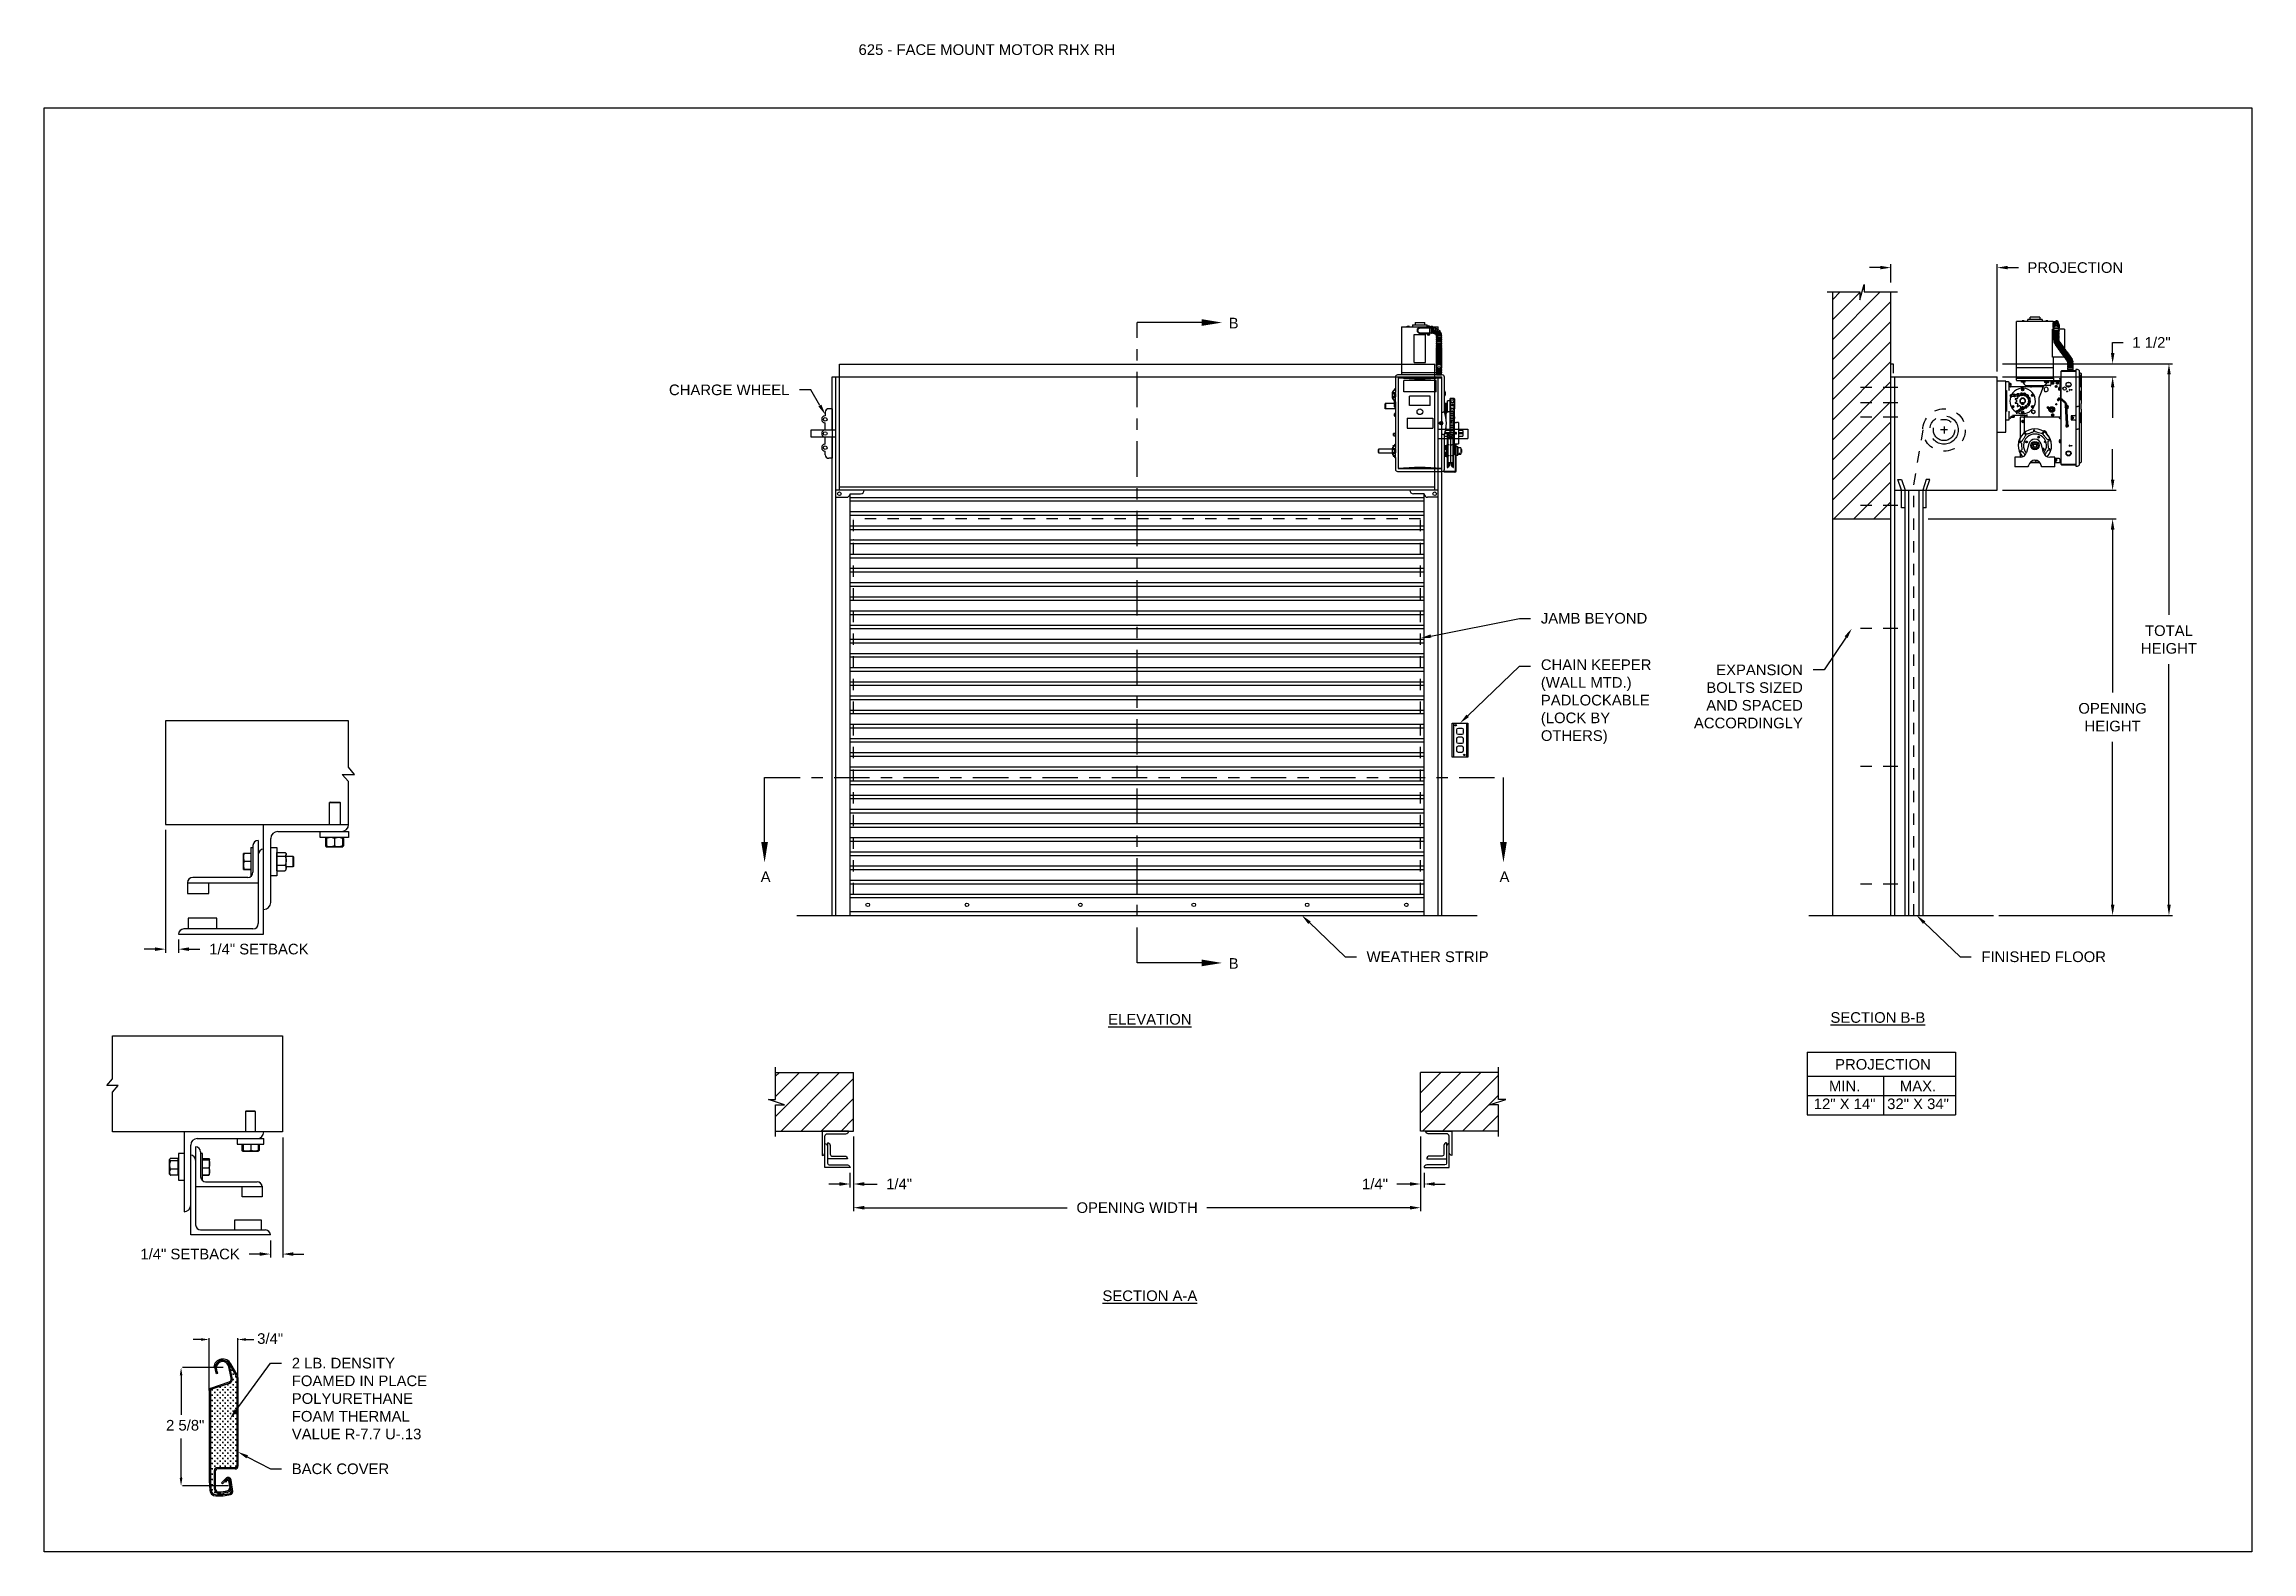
# Model space of a CAD drawing. Header units: inches. Extents: x 169.6 to 213.7, y 195.1 to 266.5.
# Drawn here: x 194.25 to 213.72, y 195.07 to 208.37 of the extents above; entities that cross this region are included whole.
import ezdxf
from ezdxf import colors
from ezdxf.entities.mleader import LeaderData, LeaderLine
from ezdxf.math import Vec2, Vec3

# ---------------------------------------------------------------- set-up
doc = ezdxf.new("R2010")
doc.units = ezdxf.units.IN
doc.header["$LTSCALE"] = 0.25
doc.header["$MEASUREMENT"] = 0
for name, pattern in [('CENTER', [2, 1.25, -0.25, 0.25, -0.25]), ('CENTER2', [1.125, 0.75, -0.125, 0.125, -0.125]), ('HIDDEN', [0.375, 0.25, -0.125])]:
    doc.linetypes.add(name, pattern=pattern)
for name, color, linetype in [('ANNOTATIONS', 1, 'Continuous'), ('DETAILS', 4, 'Continuous'), ('RMX RH F.O.H.', 7, 'Continuous'), ('SECTION CUTS', 6, 'CENTER')]:
    doc.layers.add(name, color=color, linetype=linetype)
doc.styles.add('ARIAL', font='arial.ttf', dxfattribs={"height": 0.09375})
doc.styles.get("Standard").update_dxf_attribs({"font": 'romans.shx'})
doc.dimstyles.new('ARIAL', dxfattribs={"dimtxt": 0.09375, "dimasz": 0.09375, "dimexe": 0.03125, "dimexo": 0.046875, "dimgap": 0.09, "dimtad": 0, "dimtih": 1, "dimtoh": 1, "dimdec": 4, "dimzin": 0, "dimdsep": 46, "dimlunit": 4, "dimtxsty": 'ARIAL', "dimcen": 0.09, "dimadec": 0, "dimazin": 0, "dimtfac": 1, "dimtdec": 4, "dimtix": 1, "dimtofl": 0, "dimtmove": 0, "dimatfit": 3, "dimfxl": 0.18, "dimfrac": 2, "dimtolj": 1, "dimtzin": 0, "dimarcsym": 0})
doc.dimstyles.new('STANDARD$0', dxfattribs={"dimtxt": 0.09375, "dimasz": 0.09375, "dimexe": 0.03125, "dimexo": 0.046875, "dimgap": 0.09, "dimtad": 0, "dimtih": 1, "dimtoh": 1, "dimdec": 4, "dimzin": 0, "dimdsep": 46, "dimtxsty": 'ARIAL', "dimcen": 0.09, "dimadec": 0, "dimazin": 0, "dimtfac": 1, "dimtdec": 4, "dimtofl": 0, "dimtmove": 0, "dimatfit": 1, "dimfxl": 1, "dimtolj": 1, "dimtzin": 0, "dimarcsym": 0})
pattern_1 = [(45, (16.45141, -70.54787), (-0.08838835, 0.08838835), [])]

msp = doc.modelspace()

# ---------------------------------------------------------------- texts
at = {"layer": 'ANNOTATIONS', "style": 'ARIAL'}
for s, p in [('3/4"', (196.13112, 196.90424)), ('2 5/8"', (195.32723, 196.13988))]:
    msp.add_text(s, height=0.09375, dxfattribs=at).set_placement(p)
at = {"layer": 'ANNOTATIONS', "insert": (201.43451, 208.36436), "char_height": 0.09375, "width": 6.6097632, "attachment_point": 1, "line_spacing_factor": 0.86134, "style": 'ARIAL'}
msp.add_mtext('625 - FACE MOUNT MOTOR RHX RH', dxfattribs=at)
at = {"layer": 'ANNOTATIONS', "char_height": 0.09375, "attachment_point": 2, "style": 'ARIAL'}
for s, insert, width in [('{\\LELEVATION}', (204.00365, 199.81335), 3.0834986), ('{\\LSECTION B-B}', (210.42381, 199.82931), 1.3823677), ('{\\LSECTION A-A}', (204.00365, 197.37552), 1.3823677)]:
    msp.add_mtext(s, dxfattribs=dict(at, insert=insert, width=width))
for s, width, insert in [('PROJECTION ', 1.7594917, (210.4688, 199.41618)), ('MIN.\\P12" X 14" ', 0.6711642, (210.13068, 199.22419)), ('MAX.\\P32" X 34"', 0.6567117, (210.77811, 199.22419))]:
    msp.add_mtext_dynamic_manual_height_columns(s, width=width, gutter_width=1.36268, heights=[0], dxfattribs=dict(at, insert=insert))
at = {"layer": 'SECTION CUTS', "style": 'ARIAL'}
for s, p in [('B', (204.69858, 205.85911)), ('A', (200.57125, 200.9766)), ('A', (207.0872, 200.9766)), ('B', (204.69858, 200.21185))]:
    msp.add_text(s, height=0.09375, dxfattribs=at).set_placement(p)

# ---------------------------------------------------------------- blocks, each defined once
blk = doc.blocks.new('*D78')
at = {"layer": 'ANNOTATIONS', "color": 0, "lineweight": -2, "transparency": 16777216}
for p, q in [((195.322, 201.438), (195.322, 200.354)), ((195.229, 200.385), (195.135, 200.385)), ((195.438, 200.47), (195.438, 200.354)), ((195.531, 200.385), (195.625, 200.385))]:
    blk.add_line(p, q, dxfattribs=at)
at = {"layer": 'ANNOTATIONS', "color": 0, "transparency": 16777216}
for points in [[(195.229, 200.401), (195.229, 200.369), (195.322, 200.385)], [(195.531, 200.401), (195.531, 200.369), (195.438, 200.385)]]:
    blk.add_solid(points, dxfattribs=at)
at = {"layer": 'defpoints', "color": 0, "transparency": 16777216}
for p in [(195.322, 201.485), (195.438, 200.516), (195.438, 200.385)]:
    blk.add_point(p, dxfattribs=at)
at = {"layer": 'ANNOTATIONS', "color": 0, "transparency": 16777216, "insert": (196.146, 200.385), "char_height": 0.09375, "attachment_point": 5, "style": 'ARIAL'}
blk.add_mtext('\\A1;1/4" SETBACK', dxfattribs=at)
blk = doc.blocks.new('*D62')
at = {"layer": 'ANNOTATIONS', "color": 0, "lineweight": -2, "transparency": 16777216}
for p, q in [((196.356, 198.725), (196.356, 197.665)), ((196.247, 197.817), (196.247, 197.665)), ((196.154, 197.696), (196.06, 197.696)), ((196.449, 197.696), (196.543, 197.696))]:
    blk.add_line(p, q, dxfattribs=at)
at = {"layer": 'ANNOTATIONS', "color": 0, "transparency": 16777216}
for points in [[(196.154, 197.712), (196.154, 197.681), (196.247, 197.696)], [(196.449, 197.712), (196.449, 197.681), (196.356, 197.696)]]:
    blk.add_solid(points, dxfattribs=at)
at = {"layer": 'defpoints', "color": 0, "transparency": 16777216}
for p in [(196.356, 198.772), (196.247, 197.864), (196.247, 197.696)]:
    blk.add_point(p, dxfattribs=at)
at = {"layer": 'ANNOTATIONS', "color": 0, "transparency": 16777216, "insert": (195.539, 197.696), "char_height": 0.09375, "attachment_point": 5, "style": 'ARIAL'}
blk.add_mtext('\\A1;1/4" SETBACK', dxfattribs=at)
blk = doc.blocks.new('*D67')
at = {"layer": 'ANNOTATIONS', "color": 0, "lineweight": -2, "transparency": 16777216}
for p, q in [((212.494, 204.526), (212.494, 204.62)), ((211.523, 204.432), (212.526, 204.432)), ((210.867, 204.179), (212.526, 204.179)), ((212.494, 204.085), (212.494, 203.991))]:
    blk.add_line(p, q, dxfattribs=at)
at = {"layer": 'ANNOTATIONS', "color": 0, "transparency": 16777216}
for points in [[(212.479, 204.526), (212.51, 204.526), (212.494, 204.432)], [(212.479, 204.085), (212.51, 204.085), (212.494, 204.179)]]:
    blk.add_solid(points, dxfattribs=at)
at = {"layer": 'defpoints', "color": 0, "transparency": 16777216}
for p in [(211.476, 204.432), (210.82, 204.179), (212.494, 204.179)]:
    blk.add_point(p, dxfattribs=at)
at = {"layer": 'ANNOTATIONS', "color": 0, "transparency": 16777216, "insert": (212.494, 204.305), "char_height": 0.0938, "attachment_point": 5, "style": 'ARIAL'}
blk.add_mtext('\\A1;  ', dxfattribs=at)
blk = doc.blocks.new('*D68')
at = {"layer": 'ANNOTATIONS', "color": 0, "lineweight": -2, "transparency": 16777216}
for p, q in [((212.494, 205.641), (212.494, 205.735)), ((212.494, 205.735), (212.588, 205.735)), ((211.523, 205.547), (212.526, 205.547)), ((211.523, 205.432), (212.526, 205.432)), ((212.494, 205.338), (212.494, 205.245))]:
    blk.add_line(p, q, dxfattribs=at)
at = {"layer": 'ANNOTATIONS', "color": 0, "transparency": 16777216}
for points in [[(212.479, 205.641), (212.51, 205.641), (212.494, 205.547)], [(212.479, 205.338), (212.51, 205.338), (212.494, 205.432)]]:
    blk.add_solid(points, dxfattribs=at)
at = {"layer": 'defpoints', "color": 0, "transparency": 16777216}
for p in [(211.476, 205.547), (211.476, 205.432), (212.494, 205.547)]:
    blk.add_point(p, dxfattribs=at)
at = {"layer": 'ANNOTATIONS', "color": 0, "transparency": 16777216, "insert": (212.837, 205.735), "char_height": 0.0938, "attachment_point": 5, "style": 'ARIAL'}
blk.add_mtext('\\A1;1 1/2"', dxfattribs=at)
blk = doc.blocks.new('*D69')
at = {"layer": 'ANNOTATIONS', "color": 0, "lineweight": -2, "transparency": 16777216}
for p, q in [((206.391, 198.734), (206.391, 198.283)), ((206.422, 198.412), (206.422, 198.283)), ((206.297, 198.314), (206.183, 198.314)), ((206.516, 198.314), (206.609, 198.314))]:
    blk.add_line(p, q, dxfattribs=at)
at = {"layer": 'ANNOTATIONS', "color": 0, "transparency": 16777216}
for points in [[(206.297, 198.33), (206.297, 198.298), (206.391, 198.314)], [(206.516, 198.33), (206.516, 198.298), (206.422, 198.314)]]:
    blk.add_solid(points, dxfattribs=at)
at = {"layer": 'defpoints', "color": 0, "transparency": 16777216}
for p in [(206.391, 198.781), (206.422, 198.459), (206.422, 198.314)]:
    blk.add_point(p, dxfattribs=at)
at = {"layer": 'ANNOTATIONS', "color": 0, "transparency": 16777216, "insert": (205.989, 198.314), "char_height": 0.0938, "attachment_point": 5, "style": 'ARIAL'}
blk.add_mtext('\\A1;1/4"', dxfattribs=at)
blk = doc.blocks.new('*D70')
at = {"layer": 'ANNOTATIONS', "color": 0, "lineweight": -2, "transparency": 16777216}
for p, q in [((201.391, 198.734), (201.391, 198.283)), ((201.359, 198.412), (201.359, 198.283)), ((201.266, 198.314), (201.172, 198.314)), ((201.484, 198.314), (201.598, 198.314))]:
    blk.add_line(p, q, dxfattribs=at)
at = {"layer": 'ANNOTATIONS', "color": 0, "transparency": 16777216}
for points in [[(201.266, 198.33), (201.266, 198.298), (201.359, 198.314)], [(201.484, 198.33), (201.484, 198.298), (201.391, 198.314)]]:
    blk.add_solid(points, dxfattribs=at)
at = {"layer": 'defpoints', "color": 0, "transparency": 16777216}
for p in [(201.391, 198.781), (201.359, 198.459), (201.359, 198.314)]:
    blk.add_point(p, dxfattribs=at)
at = {"layer": 'ANNOTATIONS', "color": 0, "transparency": 16777216, "insert": (201.792, 198.314), "char_height": 0.0938, "attachment_point": 5, "style": 'ARIAL'}
blk.add_mtext('\\A1;1/4"', dxfattribs=at)
blk = doc.blocks.new('*D63')
at = {"layer": 'ANNOTATIONS', "color": 0, "lineweight": -2, "transparency": 16777216}
for p, q in [((201.391, 198.734), (201.391, 198.074)), ((206.391, 198.734), (206.391, 198.074)), ((201.484, 198.105), (203.274, 198.105)), ((206.297, 198.105), (204.507, 198.105))]:
    blk.add_line(p, q, dxfattribs=at)
at = {"layer": 'ANNOTATIONS', "color": 0, "transparency": 16777216}
for points in [[(201.484, 198.121), (201.484, 198.089), (201.391, 198.105)], [(206.297, 198.121), (206.297, 198.089), (206.391, 198.105)]]:
    blk.add_solid(points, dxfattribs=at)
at = {"layer": 'defpoints', "color": 0, "transparency": 16777216}
for p in [(201.391, 198.781), (206.391, 198.781), (206.391, 198.105)]:
    blk.add_point(p, dxfattribs=at)
at = {"layer": 'ANNOTATIONS', "color": 0, "transparency": 16777216, "insert": (203.891, 198.105), "char_height": 0.09375, "attachment_point": 5, "style": 'ARIAL'}
blk.add_mtext('\\A1;OPENING WIDTH', dxfattribs=at)
blk = doc.blocks.new('*D64')
at = {"layer": 'ANNOTATIONS', "color": 0, "lineweight": -2, "transparency": 16777216}
for p, q in [((211.826, 204.179), (212.526, 204.179)), ((212.494, 204.085), (212.494, 202.648)), ((212.494, 200.776), (212.494, 202.213)), ((211.492, 200.682), (212.526, 200.682))]:
    blk.add_line(p, q, dxfattribs=at)
at = {"layer": 'ANNOTATIONS', "color": 0, "transparency": 16777216}
for points in [[(212.479, 204.085), (212.51, 204.085), (212.494, 204.179)], [(212.479, 200.776), (212.51, 200.776), (212.494, 200.682)]]:
    blk.add_solid(points, dxfattribs=at)
at = {"layer": 'defpoints', "color": 0, "transparency": 16777216}
for p in [(211.779, 204.179), (211.445, 200.682), (212.494, 200.682)]:
    blk.add_point(p, dxfattribs=at)
at = {"layer": 'ANNOTATIONS', "color": 0, "transparency": 16777216, "insert": (212.494, 202.43), "char_height": 0.09375, "attachment_point": 5, "style": 'ARIAL'}
blk.add_mtext('\\A1;OPENING\\PHEIGHT', dxfattribs=at)
blk = doc.blocks.new('*D65')
at = {"layer": 'ANNOTATIONS', "color": 0, "lineweight": -2, "transparency": 16777216}
for p, q in [((211.688, 205.547), (213.023, 205.547)), ((212.991, 205.453), (212.991, 203.332)), ((212.991, 200.776), (212.991, 202.897)), ((211.492, 200.682), (213.023, 200.682))]:
    blk.add_line(p, q, dxfattribs=at)
at = {"layer": 'ANNOTATIONS', "color": 0, "transparency": 16777216}
for points in [[(212.976, 205.453), (213.007, 205.453), (212.991, 205.547)], [(212.976, 200.776), (213.007, 200.776), (212.991, 200.682)]]:
    blk.add_solid(points, dxfattribs=at)
at = {"layer": 'defpoints', "color": 0, "transparency": 16777216}
for p in [(211.641, 205.547), (211.445, 200.682), (212.991, 200.682)]:
    blk.add_point(p, dxfattribs=at)
at = {"layer": 'ANNOTATIONS', "color": 0, "transparency": 16777216, "insert": (212.991, 203.115), "char_height": 0.0938, "attachment_point": 5, "style": 'ARIAL'}
blk.add_mtext('\\A1;TOTAL\\PHEIGHT', dxfattribs=at)
blk = doc.blocks.new('*D66')
at = {"layer": 'ANNOTATIONS', "color": 0, "lineweight": -2, "transparency": 16777216}
for p, q in [((210.445, 206.395), (210.351, 206.395)), ((210.539, 206.263), (210.539, 206.426)), ((211.476, 205.479), (211.476, 206.426)), ((211.57, 206.395), (211.664, 206.395))]:
    blk.add_line(p, q, dxfattribs=at)
at = {"layer": 'ANNOTATIONS', "color": 0, "transparency": 16777216}
for points in [[(210.445, 206.411), (210.445, 206.38), (210.539, 206.395)], [(211.57, 206.411), (211.57, 206.38), (211.476, 206.395)]]:
    blk.add_solid(points, dxfattribs=at)
at = {"layer": 'defpoints', "color": 0, "transparency": 16777216}
for p in [(211.476, 206.395), (210.539, 206.217), (211.476, 205.432)]:
    blk.add_point(p, dxfattribs=at)
at = {"layer": 'ANNOTATIONS', "color": 0, "transparency": 16777216, "insert": (212.165, 206.395), "char_height": 0.09375, "attachment_point": 5, "style": 'ARIAL'}
blk.add_mtext('\\A1;PROJECTION', dxfattribs=at)

# ---------------------------------------------------------------- dimensions: what is measured, and where the dimension line sits
at = {"layer": 'ANNOTATIONS'}
for base, p1, p2, text, dimstyle, picture, middle in [((211.47622, 206.39519), (210.53872, 206.21655), (211.47622, 205.4321), 'PROJECTION', 'STANDARD$0', '*D66', (212.16533, 206.39519)), ((201.3593, 198.31392), (201.39055, 198.78125), (201.3593, 198.45877), '1/4"', 'ARIAL', '*D70', (201.79233, 198.31392)), ((206.39055, 198.10495), (201.39055, 198.78125), (206.39055, 198.78125), 'OPENING WIDTH', 'STANDARD$0', '*D63', (203.89055, 198.10495)), ((206.4218, 198.31392), (206.39055, 198.78125), (206.4218, 198.45877), '1/4"', 'ARIAL', '*D69', (205.98876, 198.31392))]:
    dim = msp.add_linear_dim(base=base, p1=p1, p2=p2, text=text, dimstyle=dimstyle, dxfattribs=at)
    dim.commit()
    dim.dimension.update_dxf_attribs({"geometry": picture, "text_midpoint": middle, "dimtype": 160})
for base, p1, p2, text, picture, middle in [((212.49426, 205.54715), (211.47622, 205.4321), (211.47622, 205.54715), '1 1/2"', '*D68', (212.8367, 205.73465)), ((212.99149, 200.6821), (211.64134, 205.54715), (211.44497, 200.6821), 'TOTAL\\PHEIGHT', '*D65', (212.99149, 203.11462)), ((212.49426, 200.6821), (211.7793, 204.17874), (211.44497, 200.6821), 'OPENING\\PHEIGHT', '*D64', (212.49426, 202.43042))]:
    dim = msp.add_linear_dim(base=base, p1=p1, p2=p2, angle=90, text=text, dimstyle='STANDARD$0', dxfattribs=at)
    dim.commit()
    dim.dimension.update_dxf_attribs({"geometry": picture, "text_midpoint": middle})
dim = msp.add_linear_dim(base=(212.49426, 204.17874), p1=(211.47622, 204.4321), p2=(210.81997, 204.17874), angle=90, text='  ', dimstyle='STANDARD$0', dxfattribs=at)
dim.commit()
dim.dimension.update_dxf_attribs({"geometry": '*D67', "text_midpoint": (212.49426, 204.30542), "dimtype": 160})
dim = msp.add_linear_dim(base=(195.43763, 200.38498), p1=(195.3223, 201.48522), p2=(195.43763, 200.51647), text='1/4" SETBACK', dimstyle='STANDARD$0', override={"dimarcsym": 1}, dxfattribs=at)
dim.commit()
dim.dimension.update_dxf_attribs({"geometry": '*D78', "text_midpoint": (196.14602, 200.38498), "dimtype": 160})
dim = msp.add_linear_dim(base=(196.24748, 197.69613), p1=(196.3556, 198.77171), p2=(196.24748, 197.8635), angle=180, text='1/4" SETBACK', dimstyle='STANDARD$0', override={"dimarcsym": 1}, dxfattribs=at)
dim.commit()
dim.dimension.update_dxf_attribs({"geometry": '*D62', "text_midpoint": (195.53909, 197.69613)})

# ---------------------------------------------------------------- hatches: boundary and pattern name
at = {"layer": 'RMX RH F.O.H.', "linetype": 'Continuous'}
h = msp.add_hatch(dxfattribs=at)
h.set_pattern_fill('ANSI31', color=256, style=0)
h.set_pattern_definition([(45, (16.94411, -70.93625), (-0.088388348, 0.088388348), [])])
h.paths.add_polyline_path([(210.53872, 205.44587), (210.53872, 206.18046), (210.30222, 206.18046), (210.30222, 206.24512), (210.26381, 206.11176), (210.26381, 206.18046), (210.02309, 206.18046), (210.02309, 205.63016)])
h.paths.add_polyline_path([(210.02309, 205.63016), (210.02309, 204.17874), (210.53872, 204.17874), (210.53872, 205.4321), (210.53872, 205.44587)])
at = {"layer": 'RMX RH F.O.H.'}
h = msp.add_hatch(dxfattribs=at)
h.set_pattern_fill('ANSI31', color=256, style=0)
h.set_pattern_definition(pattern_1)
h.paths.add_polyline_path([(201.39055, 199.29688), (200.70305, 199.29688), (200.70305, 199.05968), (200.63894, 199.05968), (200.78102, 199.01277), (200.70305, 199.01277), (200.70305, 198.78125), (201.39055, 198.78125), (201.39055, 198.94375)])
h = msp.add_hatch(dxfattribs=at)
h.set_pattern_fill('ANSI31', color=256, style=0)
h.set_pattern_definition(pattern_1)
h.paths.add_polyline_path([(207.14215, 199.05968), (207.07805, 199.05968), (207.07805, 199.29688), (206.39055, 199.29688), (206.39055, 198.78125), (206.40872, 198.78125), (207.07805, 198.78125), (207.07805, 199.01277), (207.00008, 199.01277)])

# ---------------------------------------------------------------- linework, layer by layer
at = {"linetype": 'Continuous'}
msp.add_line((209.81374, 200.6821), (211.44497, 200.6821), dxfattribs=at)
at = {"layer": 'ANNOTATIONS'}
for p, q in [((211.52309, 205.4321), (212.52551, 205.4321)), ((212.49426, 205.33835), (212.49426, 205.06997)), ((212.49426, 204.52585), (212.49426, 204.79424)), ((211.52309, 204.4321), (212.52551, 204.4321)), ((210.86684, 204.17874), (212.52551, 204.17874)), ((209.80011, 199.47562), (209.80011, 198.92425)), ((209.80011, 199.47562), (211.10788, 199.47562)), ((211.10788, 199.47562), (211.10788, 198.92425)), ((209.80011, 199.26415), (211.10788, 199.26415)), ((210.47296, 199.26415), (210.47296, 198.92425)), ((209.80011, 199.0942), (211.10788, 199.0942)), ((209.80011, 198.92425), (211.10788, 198.92425)), ((195.6363, 196.94275), (195.56598, 196.94275)), ((195.70663, 196.49935), (195.70663, 196.95541)), ((195.96108, 196.60983), (195.96108, 196.95541)), ((196.03141, 196.94275), (196.10173, 196.94275)), ((195.83173, 196.69617), (195.47228, 196.69617)), ((195.45962, 196.62585), (195.45962, 196.27939)), ((195.45962, 195.72196), (195.45962, 196.06842)), ((195.87812, 195.65164), (195.47228, 195.65164))]:
    msp.add_line(p, q, dxfattribs=at)
for p in [(195.96108, 196.94275), (195.45962, 195.72614)]:
    msp.add_point(p, dxfattribs=at)
for points in [[(212.47864, 205.33835), (212.50989, 205.33835), (212.49426, 205.4321)], [(212.47864, 204.52585), (212.50989, 204.52585), (212.49426, 204.4321)], [(212.47864, 204.08499), (212.50989, 204.08499), (212.49426, 204.17874)], [(195.6363, 196.93103), (195.6363, 196.95447), (195.70663, 196.94275)], [(196.03141, 196.93103), (196.03141, 196.95447), (195.96108, 196.94275)], [(195.47134, 196.62585), (195.4479, 196.62585), (195.45962, 196.69617)], [(195.47134, 195.72196), (195.4479, 195.72196), (195.45962, 195.65164)]]:
    msp.add_solid(points, dxfattribs=at)
at = {"layer": 'defpoints'}
msp.add_lwpolyline([(213.72204, 195.07023), (194.25216, 195.07023), (194.25216, 207.80534), (213.72204, 207.80534)], close=True, dxfattribs=at)
at = {"layer": 'DETAILS'}
for p, q in [((196.93564, 201.86246), (196.88131, 201.92572)), ((196.88131, 201.92572), (196.98997, 201.92572)), ((196.98997, 201.92572), (196.93564, 201.98897)), ((196.77415, 201.68197), (196.76954, 201.67736)), ((196.76954, 201.48522), (196.76954, 201.67736)), ((196.76954, 201.67736), (196.86329, 201.67736)), ((196.77415, 201.68197), (196.85869, 201.68197)), ((196.85869, 201.68197), (196.86329, 201.67736)), ((196.86329, 201.67736), (196.86329, 201.48522)), ((196.14075, 201.34459), (196.14075, 200.61022)), ((196.18763, 200.51647), (196.18763, 201.48522)), ((196.25013, 200.79772), (196.25013, 201.36022)), ((196.31263, 201.42272), (196.93763, 201.42272)), ((196.68763, 201.36947), (196.68763, 201.42272)), ((196.93763, 201.36947), (196.68763, 201.36947)), ((196.73664, 201.36189), (196.73357, 201.36009)), ((196.73357, 201.36009), (196.73357, 201.29572)), ((196.73573, 201.36009), (196.73573, 201.29572)), ((196.73916, 201.36674), (196.74215, 201.36932)), ((196.74232, 201.36137), (196.73968, 201.36009)), ((196.73968, 201.36009), (196.73968, 201.29572)), ((196.74232, 201.36009), (196.74232, 201.29572)), ((196.81263, 201.36009), (196.81263, 201.29572)), ((196.88294, 201.36009), (196.88294, 201.29572)), ((196.88557, 201.36009), (196.88557, 201.29572)), ((196.88953, 201.36009), (196.88953, 201.29572)), ((196.89169, 201.36009), (196.89169, 201.29572)), ((196.93763, 201.42272), (196.93763, 201.36947)), ((196.00988, 201.2274), (196.00989, 201.22742)), ((196.00988, 201.2274), (196.00988, 201.2274)), ((196.00988, 201.08678), (196.00988, 201.2274)), ((196.07538, 201.2293), (196.01616, 201.2293)), ((196.07538, 201.22857), (196.01616, 201.22857)), ((196.07538, 201.22853), (196.01616, 201.22853)), ((196.07538, 201.22831), (196.01616, 201.22831)), ((196.07538, 201.22747), (196.01616, 201.22747)), ((196.07538, 201.15722), (196.01616, 201.15722)), ((196.07538, 201.28209), (196.09388, 201.28209)), ((196.07538, 201.28209), (196.07538, 201.03209)), ((196.09388, 201.29772), (196.09388, 201.06334)), ((196.25013, 201.28209), (196.30338, 201.28209)), ((196.30338, 201.28209), (196.30338, 201.03209)), ((196.30338, 201.2274), (196.30538, 201.2274)), ((196.30538, 201.07659), (196.30538, 201.23759)), ((196.30538, 201.23759), (196.37713, 201.23759)), ((196.30538, 201.20649), (196.37713, 201.20649)), ((196.30538, 201.12599), (196.37713, 201.12599)), ((196.3815, 201.23321), (196.3865, 201.2274)), ((196.3865, 201.08678), (196.3865, 201.2274)), ((196.3865, 201.20397), (196.44577, 201.20397)), ((196.44577, 201.20397), (196.45038, 201.19936)), ((196.44577, 201.20397), (196.44577, 201.11022)), ((196.45038, 201.19936), (196.45038, 201.11482)), ((196.73664, 201.29392), (196.73357, 201.29572)), ((196.7401, 201.29337), (196.73573, 201.29572)), ((196.74232, 201.28634), (196.73916, 201.28906)), ((196.74232, 201.29444), (196.73968, 201.29572)), ((196.74232, 201.28634), (196.88294, 201.28634)), ((195.51575, 200.973), (195.51575, 200.87584)), ((195.51575, 200.96959), (196.14075, 200.96959)), ((196.047, 201.01647), (195.56263, 201.01647)), ((195.70325, 200.87584), (195.70325, 200.96959)), ((196.00988, 201.08678), (196.00988, 201.08678)), ((196.00989, 201.08675), (196.00989, 201.08676)), ((196.0099, 201.08675), (196.00989, 201.08675)), ((196.00993, 201.08669), (196.0099, 201.08675)), ((196.01593, 201.08671), (196.01616, 201.08587)), ((196.01593, 201.08571), (196.01616, 201.08488)), ((196.07538, 201.08684), (196.01616, 201.08684)), ((196.07538, 201.08671), (196.01616, 201.08671)), ((196.07538, 201.08587), (196.01616, 201.08587)), ((196.07538, 201.08565), (196.01616, 201.08565)), ((196.07538, 201.08561), (196.01616, 201.08561)), ((196.07538, 201.08488), (196.01616, 201.08488)), ((196.08194, 201.03209), (196.07538, 201.03209)), ((196.30338, 201.03209), (196.25013, 201.03209)), ((196.30538, 201.08678), (196.30338, 201.08678)), ((196.30538, 201.07659), (196.37713, 201.07659)), ((196.3865, 201.08678), (196.3815, 201.08097)), ((196.44577, 201.11022), (196.3865, 201.11022)), ((196.45038, 201.11482), (196.44577, 201.11022)), ((195.51575, 200.87584), (195.70325, 200.87584)), ((196.09388, 200.56334), (195.4845, 200.56334)), ((195.77357, 200.65709), (195.52357, 200.65709)), ((195.52357, 200.65709), (195.52357, 200.56334)), ((195.77357, 200.56334), (195.77357, 200.65709)), ((195.43763, 200.51647), (196.18763, 200.51647)), ((194.80451, 199.18274), (194.85505, 199.24157)), ((194.90558, 199.18274), (194.80451, 199.18274)), ((194.85505, 199.12391), (194.90558, 199.18274)), ((196.03207, 198.95749), (196.02775, 198.95317)), ((196.02775, 198.95317), (196.02775, 198.77304)), ((196.11564, 198.95317), (196.02775, 198.95317)), ((196.11132, 198.95749), (196.03207, 198.95749)), ((196.11564, 198.95317), (196.11132, 198.95749)), ((196.11564, 198.77304), (196.11564, 198.95317)), ((195.48576, 198.77304), (195.48576, 198.06991)), ((195.54435, 197.86483), (195.54435, 198.65585)), ((195.5883, 198.6412), (195.5883, 197.95272)), ((195.60295, 198.71444), (196.18889, 198.71444)), ((195.63224, 198.59726), (195.63224, 198.37753)), ((195.95451, 198.71444), (195.95451, 198.66452)), ((195.95451, 198.66452), (196.18889, 198.66452)), ((195.99589, 198.66452), (195.99589, 198.609)), ((195.99907, 198.60699), (196.00578, 198.60312)), ((196.00408, 198.66452), (196.00408, 198.609)), ((196.00585, 198.60312), (196.13754, 198.60312)), ((196.00763, 198.66452), (196.00763, 198.609)), ((196.07525, 198.66452), (196.07525, 198.609)), ((196.13762, 198.60312), (196.14433, 198.60699)), ((196.1475, 198.609), (196.13861, 198.60547)), ((196.13932, 198.66452), (196.13932, 198.609)), ((196.14428, 198.60697), (196.1475, 198.609)), ((196.1475, 198.66452), (196.1475, 198.609)), ((196.18889, 198.66452), (196.18889, 198.71444)), ((195.35791, 198.50634), (195.35662, 198.50505)), ((195.35662, 198.50505), (195.35662, 198.42579)), ((195.35662, 198.42579), (195.35791, 198.4245)), ((195.36043, 198.53426), (195.35791, 198.53134)), ((195.35791, 198.3995), (195.35791, 198.53134)), ((195.35791, 198.3995), (195.36043, 198.39658)), ((195.43396, 198.53951), (195.3667, 198.53951)), ((195.43396, 198.51756), (195.3667, 198.51756)), ((195.43396, 198.44347), (195.3667, 198.44347)), ((195.43396, 198.39133), (195.43396, 198.53951)), ((195.43584, 198.53134), (195.43396, 198.53134)), ((195.43396, 198.3995), (195.43584, 198.3995)), ((195.48576, 198.58261), (195.43584, 198.58261)), ((195.43584, 198.58261), (195.43584, 198.34823)), ((195.64959, 198.58261), (195.63224, 198.58261)), ((195.64959, 198.34823), (195.64959, 198.58261)), ((195.64959, 198.53873), (195.70511, 198.53873)), ((195.64959, 198.53545), (195.70511, 198.53545)), ((195.64959, 198.52626), (195.70511, 198.52626)), ((195.64959, 198.45623), (195.70511, 198.45623)), ((195.71099, 198.53134), (195.70976, 198.53348)), ((195.70976, 198.39736), (195.71099, 198.3995)), ((195.71099, 198.3995), (195.71099, 198.53086)), ((195.43396, 198.39133), (195.3667, 198.39133)), ((195.43584, 198.34823), (195.48576, 198.34823)), ((196.17424, 198.28964), (195.5883, 198.28964)), ((195.64343, 198.34823), (195.64959, 198.34823)), ((195.64959, 198.39539), (195.70511, 198.39539)), ((195.64959, 198.39211), (195.70511, 198.39211)), ((195.67619, 198.33358), (196.13029, 198.33358)), ((195.70638, 198.39602), (195.70511, 198.39211)), ((195.99846, 198.20175), (195.99846, 198.28964)), ((196.17424, 198.29391), (196.17424, 198.20175)), ((196.17424, 198.20175), (195.99846, 198.20175)), ((196.24748, 197.86483), (195.54435, 197.86483)), ((195.63224, 197.90878), (196.20353, 197.90878)), ((195.93254, 197.90878), (195.93254, 197.99667)), ((195.93254, 197.99667), (196.16691, 197.99667)), ((196.16691, 197.99667), (196.16691, 197.90878)), ((195.75903, 196.69909), (195.74806, 196.70102)), ((195.77198, 196.63964), (195.76184, 196.67113)), ((195.78258, 196.64308), (195.77244, 196.67454)), ((195.9005, 196.60168), (195.88005, 196.70268)), ((195.94589, 196.62289), (195.88832, 196.72259)), ((195.91137, 196.60413), (195.89097, 196.70489)), ((195.89619, 196.70896), (195.89619, 196.70076)), ((195.95438, 196.63047), (195.89797, 196.72816)), ((195.91294, 196.67095), (195.90133, 196.67095)), ((195.90713, 196.67676), (195.90713, 196.66515)), ((195.70663, 196.49495), (195.70663, 195.69867)), ((195.71777, 196.49495), (195.71777, 195.69867)), ((195.87991, 196.5655), (195.71854, 196.51151)), ((195.88345, 196.55494), (195.72208, 196.50094)), ((195.73953, 196.49769), (195.72793, 196.49769)), ((195.73953, 196.45127), (195.72793, 196.45127)), ((195.73373, 196.50349), (195.73373, 196.49189)), ((195.73373, 196.45707), (195.73373, 196.44547)), ((195.76274, 196.47448), (195.75114, 196.47448)), ((195.75694, 196.48028), (195.75694, 196.46868)), ((195.78258, 196.64308), (195.77198, 196.63964)), ((195.78595, 196.49769), (195.77435, 196.49769)), ((195.78595, 196.45127), (195.77435, 196.45127)), ((195.78015, 196.50349), (195.78015, 196.49189)), ((195.78015, 196.45707), (195.78015, 196.44547)), ((195.80916, 196.5209), (195.79756, 196.5209)), ((195.80916, 196.47448), (195.79756, 196.47448)), ((195.80336, 196.5267), (195.80336, 196.51509)), ((195.80336, 196.48028), (195.80336, 196.46868)), ((195.83237, 196.49769), (195.82076, 196.49769)), ((195.83237, 196.45127), (195.82076, 196.45127)), ((195.82657, 196.50349), (195.82657, 196.49189)), ((195.82657, 196.45707), (195.82657, 196.44547)), ((195.85558, 196.5209), (195.84397, 196.5209)), ((195.85558, 196.47448), (195.84397, 196.47448)), ((195.84978, 196.5267), (195.84978, 196.51509)), ((195.84978, 196.48028), (195.84978, 196.46868)), ((195.87879, 196.54411), (195.86718, 196.54411)), ((195.87879, 196.49769), (195.86718, 196.49769)), ((195.87879, 196.45127), (195.86718, 196.45127)), ((195.87298, 196.54991), (195.87298, 196.5383)), ((195.87298, 196.50349), (195.87298, 196.49189)), ((195.87298, 196.45707), (195.87298, 196.44547)), ((195.902, 196.5209), (195.89039, 196.5209)), ((195.902, 196.47448), (195.89039, 196.47448)), ((195.89619, 196.56181), (195.89619, 196.56151)), ((195.89619, 196.5267), (195.89619, 196.51509)), ((195.89619, 196.48028), (195.89619, 196.46868)), ((195.902, 196.56731), (195.90197, 196.56731)), ((195.9252, 196.63694), (195.9136, 196.63694)), ((195.9252, 196.59052), (195.9136, 196.59052)), ((195.9252, 196.54411), (195.9136, 196.54411)), ((195.9252, 196.49769), (195.9136, 196.49769)), ((195.9252, 196.45127), (195.9136, 196.45127)), ((195.9194, 196.64274), (195.9194, 196.63114)), ((195.9194, 196.59633), (195.9194, 196.58472)), ((195.9194, 196.54991), (195.9194, 196.5383)), ((195.9194, 196.50349), (195.9194, 196.49189)), ((195.9194, 196.45707), (195.9194, 196.44547)), ((195.94841, 196.61373), (195.93681, 196.61373)), ((195.94841, 196.56731), (195.93681, 196.56731)), ((195.94841, 196.5209), (195.93681, 196.5209)), ((195.94841, 196.47448), (195.93681, 196.47448)), ((195.94261, 196.61953), (195.94261, 196.60793)), ((195.94261, 196.57312), (195.94261, 196.56151)), ((195.94261, 196.5267), (195.94261, 196.51509)), ((195.94261, 196.48028), (195.94261, 196.46868)), ((195.95001, 196.60544), (195.95001, 195.82465)), ((195.96108, 196.60544), (195.96108, 195.82465)), ((195.73953, 196.40485), (195.72793, 196.40485)), ((195.73953, 196.35844), (195.72793, 196.35844)), ((195.73953, 196.31202), (195.72793, 196.31202)), ((195.73953, 196.2656), (195.72793, 196.2656)), ((195.73373, 196.41066), (195.73373, 196.39905)), ((195.73373, 196.36424), (195.73373, 196.35263)), ((195.73373, 196.31782), (195.73373, 196.30622)), ((195.73373, 196.2714), (195.73373, 196.2598)), ((195.76274, 196.42806), (195.75114, 196.42806)), ((195.76274, 196.38164), (195.75114, 196.38164)), ((195.76274, 196.33523), (195.75114, 196.33523)), ((195.76274, 196.28881), (195.75114, 196.28881)), ((195.75694, 196.43386), (195.75694, 196.42226)), ((195.75694, 196.38745), (195.75694, 196.37584)), ((195.75694, 196.34103), (195.75694, 196.32942)), ((195.75694, 196.29461), (195.75694, 196.28301)), ((195.78595, 196.40485), (195.77435, 196.40485)), ((195.78595, 196.35844), (195.77435, 196.35844)), ((195.78595, 196.31202), (195.77435, 196.31202)), ((195.78595, 196.2656), (195.77435, 196.2656)), ((195.78015, 196.41066), (195.78015, 196.39905)), ((195.78015, 196.36424), (195.78015, 196.35263)), ((195.78015, 196.31782), (195.78015, 196.30622)), ((195.78015, 196.2714), (195.78015, 196.2598)), ((195.80916, 196.42806), (195.79756, 196.42806)), ((195.80916, 196.38164), (195.79756, 196.38164)), ((195.80916, 196.33523), (195.79756, 196.33523)), ((195.80916, 196.28881), (195.79756, 196.28881)), ((195.80336, 196.43386), (195.80336, 196.42226)), ((195.80336, 196.38745), (195.80336, 196.37584)), ((195.80336, 196.34103), (195.80336, 196.32942)), ((195.80336, 196.29461), (195.80336, 196.28301)), ((195.83237, 196.40485), (195.82076, 196.40485)), ((195.83237, 196.35844), (195.82076, 196.35844)), ((195.83237, 196.31202), (195.82076, 196.31202)), ((195.83237, 196.2656), (195.82076, 196.2656)), ((195.82657, 196.41066), (195.82657, 196.39905)), ((195.82657, 196.36424), (195.82657, 196.35263)), ((195.82657, 196.31782), (195.82657, 196.30622)), ((195.82657, 196.2714), (195.82657, 196.2598)), ((195.85558, 196.42806), (195.84397, 196.42806)), ((195.85558, 196.38164), (195.84397, 196.38164)), ((195.85558, 196.33523), (195.84397, 196.33523)), ((195.85558, 196.28881), (195.84397, 196.28881)), ((195.84978, 196.43386), (195.84978, 196.42226)), ((195.84978, 196.38745), (195.84978, 196.37584)), ((195.84978, 196.34103), (195.84978, 196.32942)), ((195.84978, 196.29461), (195.84978, 196.28301)), ((195.87879, 196.40485), (195.86718, 196.40485)), ((195.87879, 196.35844), (195.86718, 196.35844)), ((195.87879, 196.31202), (195.86718, 196.31202)), ((195.87879, 196.2656), (195.86718, 196.2656)), ((195.87298, 196.41066), (195.87298, 196.39905)), ((195.87298, 196.36424), (195.87298, 196.35263)), ((195.87298, 196.31782), (195.87298, 196.30622)), ((195.87298, 196.2714), (195.87298, 196.2598)), ((195.902, 196.42806), (195.89039, 196.42806)), ((195.902, 196.38164), (195.89039, 196.38164)), ((195.902, 196.33523), (195.89039, 196.33523)), ((195.902, 196.28881), (195.89039, 196.28881)), ((195.89619, 196.43386), (195.89619, 196.42226)), ((195.89619, 196.38745), (195.89619, 196.37584)), ((195.89619, 196.34103), (195.89619, 196.32942)), ((195.89619, 196.29461), (195.89619, 196.28301)), ((195.9252, 196.40485), (195.9136, 196.40485)), ((195.9252, 196.35844), (195.9136, 196.35844)), ((195.9252, 196.31202), (195.9136, 196.31202)), ((195.9252, 196.2656), (195.9136, 196.2656)), ((195.9194, 196.41066), (195.9194, 196.39905)), ((195.9194, 196.36424), (195.9194, 196.35263)), ((195.9194, 196.31782), (195.9194, 196.30622)), ((195.9194, 196.2714), (195.9194, 196.2598)), ((195.94841, 196.42806), (195.93681, 196.42806)), ((195.94841, 196.38164), (195.93681, 196.38164)), ((195.94841, 196.33523), (195.93681, 196.33523)), ((195.94841, 196.28881), (195.93681, 196.28881)), ((195.94261, 196.43386), (195.94261, 196.42226)), ((195.94261, 196.38745), (195.94261, 196.37584)), ((195.94261, 196.34103), (195.94261, 196.32942)), ((195.94261, 196.29461), (195.94261, 196.28301)), ((195.73953, 196.21918), (195.72793, 196.21918)), ((195.73953, 196.17277), (195.72793, 196.17277)), ((195.73953, 196.12635), (195.72793, 196.12635)), ((195.73953, 196.07993), (195.72793, 196.07993)), ((195.73373, 196.22499), (195.73373, 196.21338)), ((195.73373, 196.17857), (195.73373, 196.16696)), ((195.73373, 196.13215), (195.73373, 196.12055)), ((195.73373, 196.08573), (195.73373, 196.07413)), ((195.76274, 196.24239), (195.75114, 196.24239)), ((195.76274, 196.19597), (195.75114, 196.19597)), ((195.76274, 196.14956), (195.75114, 196.14956)), ((195.76274, 196.10314), (195.75114, 196.10314)), ((195.75694, 196.24819), (195.75694, 196.23659)), ((195.75694, 196.20178), (195.75694, 196.19017)), ((195.75694, 196.15536), (195.75694, 196.14375)), ((195.75694, 196.10894), (195.75694, 196.09734)), ((195.75694, 196.06252), (195.75694, 196.05092)), ((195.78595, 196.21918), (195.77435, 196.21918)), ((195.78595, 196.17277), (195.77435, 196.17277)), ((195.78595, 196.12635), (195.77435, 196.12635)), ((195.78595, 196.07993), (195.77435, 196.07993)), ((195.78015, 196.22499), (195.78015, 196.21338)), ((195.78015, 196.17857), (195.78015, 196.16696)), ((195.78015, 196.13215), (195.78015, 196.12055)), ((195.78015, 196.08573), (195.78015, 196.07413)), ((195.80916, 196.24239), (195.79756, 196.24239)), ((195.80916, 196.19597), (195.79756, 196.19597)), ((195.80916, 196.14956), (195.79756, 196.14956)), ((195.80916, 196.10314), (195.79756, 196.10314)), ((195.80336, 196.24819), (195.80336, 196.23659)), ((195.80336, 196.20178), (195.80336, 196.19017)), ((195.80336, 196.15536), (195.80336, 196.14375)), ((195.80336, 196.10894), (195.80336, 196.09734)), ((195.80336, 196.06252), (195.80336, 196.05092)), ((195.83237, 196.21918), (195.82076, 196.21918)), ((195.83237, 196.17277), (195.82076, 196.17277)), ((195.83237, 196.12635), (195.82076, 196.12635)), ((195.83237, 196.07993), (195.82076, 196.07993)), ((195.82657, 196.22499), (195.82657, 196.21338)), ((195.82657, 196.17857), (195.82657, 196.16696)), ((195.82657, 196.13215), (195.82657, 196.12055)), ((195.82657, 196.08573), (195.82657, 196.07413)), ((195.85558, 196.24239), (195.84397, 196.24239)), ((195.85558, 196.19597), (195.84397, 196.19597)), ((195.85558, 196.14956), (195.84397, 196.14956)), ((195.85558, 196.10314), (195.84397, 196.10314)), ((195.84978, 196.24819), (195.84978, 196.23659)), ((195.84978, 196.20178), (195.84978, 196.19017)), ((195.84978, 196.15536), (195.84978, 196.14375)), ((195.84978, 196.10894), (195.84978, 196.09734)), ((195.84978, 196.06252), (195.84978, 196.05092)), ((195.87879, 196.21918), (195.86718, 196.21918)), ((195.87879, 196.17277), (195.86718, 196.17277)), ((195.87879, 196.12635), (195.86718, 196.12635)), ((195.87879, 196.07993), (195.86718, 196.07993)), ((195.87298, 196.22499), (195.87298, 196.21338)), ((195.87298, 196.17857), (195.87298, 196.16696)), ((195.87298, 196.13215), (195.87298, 196.12055)), ((195.87298, 196.08573), (195.87298, 196.07413)), ((195.902, 196.24239), (195.89039, 196.24239)), ((195.902, 196.19597), (195.89039, 196.19597)), ((195.902, 196.14956), (195.89039, 196.14956)), ((195.902, 196.10314), (195.89039, 196.10314)), ((195.89619, 196.24819), (195.89619, 196.23659)), ((195.89619, 196.20178), (195.89619, 196.19017)), ((195.89619, 196.15536), (195.89619, 196.14375)), ((195.89619, 196.10894), (195.89619, 196.09734)), ((195.89619, 196.06252), (195.89619, 196.05092)), ((195.9252, 196.21918), (195.9136, 196.21918)), ((195.9252, 196.17277), (195.9136, 196.17277)), ((195.9252, 196.12635), (195.9136, 196.12635)), ((195.9252, 196.07993), (195.9136, 196.07993)), ((195.9194, 196.22499), (195.9194, 196.21338)), ((195.9194, 196.17857), (195.9194, 196.16696)), ((195.9194, 196.13215), (195.9194, 196.12055)), ((195.9194, 196.08573), (195.9194, 196.07413)), ((195.94841, 196.24239), (195.93681, 196.24239)), ((195.94841, 196.19597), (195.93681, 196.19597)), ((195.94841, 196.14956), (195.93681, 196.14956)), ((195.94841, 196.10314), (195.93681, 196.10314)), ((195.94261, 196.24819), (195.94261, 196.23659)), ((195.94261, 196.20178), (195.94261, 196.19017)), ((195.94261, 196.15536), (195.94261, 196.14375)), ((195.94261, 196.10894), (195.94261, 196.09734)), ((195.94261, 196.06252), (195.94261, 196.05092)), ((195.73953, 196.03351), (195.72793, 196.03351)), ((195.73953, 195.9871), (195.72793, 195.9871)), ((195.73953, 195.94068), (195.72793, 195.94068)), ((195.73953, 195.89426), (195.72793, 195.89426)), ((195.73373, 196.03932), (195.73373, 196.02771)), ((195.73373, 195.9929), (195.73373, 195.98129)), ((195.73373, 195.94648), (195.73373, 195.93488)), ((195.73373, 195.90006), (195.73373, 195.88846)), ((195.76274, 196.05672), (195.75114, 196.05672)), ((195.76274, 196.0103), (195.75114, 196.0103)), ((195.76274, 195.96389), (195.75114, 195.96389)), ((195.76274, 195.91747), (195.75114, 195.91747)), ((195.76274, 195.87105), (195.75114, 195.87105)), ((195.75694, 196.01611), (195.75694, 196.0045)), ((195.75694, 195.96969), (195.75694, 195.95808)), ((195.75694, 195.92327), (195.75694, 195.91167)), ((195.75694, 195.87685), (195.75694, 195.86525)), ((195.78595, 196.03351), (195.77435, 196.03351)), ((195.78595, 195.9871), (195.77435, 195.9871)), ((195.78595, 195.94068), (195.77435, 195.94068)), ((195.78595, 195.89426), (195.77435, 195.89426)), ((195.78015, 196.03932), (195.78015, 196.02771)), ((195.78015, 195.9929), (195.78015, 195.98129)), ((195.78015, 195.94648), (195.78015, 195.93488)), ((195.78015, 195.90006), (195.78015, 195.88846)), ((195.80916, 196.05672), (195.79756, 196.05672)), ((195.80916, 196.0103), (195.79756, 196.0103)), ((195.80916, 195.96389), (195.79756, 195.96389)), ((195.80916, 195.91747), (195.79756, 195.91747)), ((195.80916, 195.87105), (195.79756, 195.87105)), ((195.80336, 196.01611), (195.80336, 196.0045)), ((195.80336, 195.96969), (195.80336, 195.95808)), ((195.80336, 195.92327), (195.80336, 195.91167)), ((195.80336, 195.87685), (195.80336, 195.86525)), ((195.83237, 196.03351), (195.82076, 196.03351)), ((195.83237, 195.9871), (195.82076, 195.9871)), ((195.83237, 195.94068), (195.82076, 195.94068)), ((195.83237, 195.89426), (195.82076, 195.89426)), ((195.82657, 196.03932), (195.82657, 196.02771)), ((195.82657, 195.9929), (195.82657, 195.98129)), ((195.82657, 195.94648), (195.82657, 195.93488)), ((195.82657, 195.90006), (195.82657, 195.88846)), ((195.85558, 196.05672), (195.84397, 196.05672)), ((195.85558, 196.0103), (195.84397, 196.0103)), ((195.85558, 195.96389), (195.84397, 195.96389)), ((195.85558, 195.91747), (195.84397, 195.91747)), ((195.85558, 195.87105), (195.84397, 195.87105)), ((195.84978, 196.01611), (195.84978, 196.0045)), ((195.84978, 195.96969), (195.84978, 195.95808)), ((195.84978, 195.92327), (195.84978, 195.91167)), ((195.84978, 195.87685), (195.84978, 195.86525)), ((195.87879, 196.03351), (195.86718, 196.03351)), ((195.87879, 195.9871), (195.86718, 195.9871)), ((195.87879, 195.94068), (195.86718, 195.94068)), ((195.87879, 195.89426), (195.86718, 195.89426)), ((195.87298, 196.03932), (195.87298, 196.02771)), ((195.87298, 195.9929), (195.87298, 195.98129)), ((195.87298, 195.94648), (195.87298, 195.93488)), ((195.87298, 195.90006), (195.87298, 195.88846)), ((195.902, 196.05672), (195.89039, 196.05672)), ((195.902, 196.0103), (195.89039, 196.0103)), ((195.902, 195.96389), (195.89039, 195.96389)), ((195.902, 195.91747), (195.89039, 195.91747)), ((195.902, 195.87105), (195.89039, 195.87105)), ((195.89619, 196.01611), (195.89619, 196.0045)), ((195.89619, 195.96969), (195.89619, 195.95808)), ((195.89619, 195.92327), (195.89619, 195.91167)), ((195.89619, 195.87685), (195.89619, 195.86525)), ((195.9252, 196.03351), (195.9136, 196.03351)), ((195.9252, 195.9871), (195.9136, 195.9871)), ((195.9252, 195.94068), (195.9136, 195.94068)), ((195.9252, 195.89426), (195.9136, 195.89426)), ((195.9194, 196.03932), (195.9194, 196.02771)), ((195.9194, 195.9929), (195.9194, 195.98129)), ((195.9194, 195.94648), (195.9194, 195.93488)), ((195.9194, 195.90006), (195.9194, 195.88846)), ((195.94841, 196.05672), (195.93681, 196.05672)), ((195.94841, 196.0103), (195.93681, 196.0103)), ((195.94841, 195.96389), (195.93681, 195.96389)), ((195.94841, 195.91747), (195.93681, 195.91747)), ((195.94841, 195.87105), (195.93681, 195.87105)), ((195.94261, 196.01611), (195.94261, 196.0045)), ((195.94261, 195.96969), (195.94261, 195.95808)), ((195.94261, 195.92327), (195.94261, 195.91167)), ((195.94261, 195.87685), (195.94261, 195.86525)), ((195.70663, 195.69867), (195.7125, 195.61461)), ((195.71777, 195.69867), (195.72344, 195.61545)), ((195.73953, 195.84784), (195.72793, 195.84784)), ((195.73953, 195.80143), (195.72793, 195.80143)), ((195.73953, 195.75501), (195.72793, 195.75501)), ((195.73953, 195.70859), (195.72793, 195.70859)), ((195.73373, 195.85365), (195.73373, 195.84204)), ((195.73373, 195.80723), (195.73373, 195.79562)), ((195.73373, 195.76081), (195.73373, 195.74921)), ((195.73373, 195.71439), (195.73373, 195.70279)), ((195.76274, 195.82463), (195.75114, 195.82463)), ((195.7534, 195.77822), (195.75114, 195.77822)), ((195.7534, 195.7318), (195.75114, 195.7318)), ((195.7534, 195.68538), (195.75114, 195.68538)), ((195.7534, 195.62227), (195.7534, 195.78893)), ((195.75694, 195.83044), (195.75694, 195.81883)), ((195.76447, 195.62227), (195.76447, 195.78893)), ((195.78595, 195.84784), (195.77435, 195.84784)), ((195.93779, 195.81232), (195.7768, 195.81232)), ((195.93769, 195.80125), (195.7768, 195.80125)), ((195.78015, 195.85365), (195.78015, 195.84204)), ((195.80916, 195.82463), (195.79756, 195.82463)), ((195.80336, 195.83044), (195.80336, 195.81883)), ((195.81617, 195.67824), (195.85387, 195.71766)), ((195.81617, 195.67824), (195.82418, 195.6705)), ((195.83237, 195.84784), (195.82076, 195.84784)), ((195.82418, 195.6705), (195.86192, 195.70996)), ((195.82657, 195.85365), (195.82657, 195.84204)), ((195.85558, 195.82463), (195.84397, 195.82463)), ((195.8535, 195.68517), (195.84529, 195.69257)), ((195.84978, 195.83044), (195.84978, 195.81883)), ((195.8535, 195.68517), (195.86661, 195.69957)), ((195.87879, 195.84784), (195.86718, 195.84784)), ((195.87298, 195.85365), (195.87298, 195.84204)), ((195.87853, 195.6976), (195.88824, 195.63718)), ((195.90377, 195.59976), (195.88992, 195.70088)), ((195.902, 195.82463), (195.89039, 195.82463)), ((195.89619, 195.83044), (195.89619, 195.81883)), ((195.91481, 195.60127), (195.90095, 195.7024)), ((195.9252, 195.84784), (195.9136, 195.84784)), ((195.9194, 195.85365), (195.9194, 195.84204)), ((195.94841, 195.82463), (195.93681, 195.82463)), ((195.94261, 195.83044), (195.94261, 195.81883)), ((195.73953, 195.66217), (195.72793, 195.66217)), ((195.73953, 195.61576), (195.72793, 195.61576)), ((195.73373, 195.66798), (195.73373, 195.65637)), ((195.73373, 195.62156), (195.73373, 195.60995)), ((195.7534, 195.63896), (195.75114, 195.63896)), ((195.76274, 195.59255), (195.75114, 195.59255)), ((195.75694, 195.59835), (195.75694, 195.58674)), ((195.79272, 195.58165), (195.78111, 195.58165)), ((195.78692, 195.58745), (195.78692, 195.57585)), ((195.84013, 195.58437), (195.82853, 195.58437)), ((195.83433, 195.58963), (195.83433, 195.57803)), ((195.8705, 195.59473), (195.85889, 195.59473)), ((195.8647, 195.59758), (195.8647, 195.58892)), ((195.902, 195.59255), (195.89039, 195.59255)), ((195.89619, 195.59835), (195.89619, 195.58674))]:
    msp.add_line(p, q, dxfattribs=at)
for points in [[(196.93564, 201.98897), (196.93564, 202.39722), (195.3223, 202.39722), (195.3223, 201.48522), (196.93763, 201.48522)], [(196.93564, 201.48522), (196.93564, 201.86246)], [(194.85505, 199.24157), (194.85505, 199.62128), (196.3556, 199.62128), (196.3556, 198.77304), (194.85505, 198.77304), (194.85505, 199.12391)]]:
    msp.add_lwpolyline(points, dxfattribs=at)
for centre, radius, start, end in [((196.14075, 201.29772), 0.04688, 90, 180), ((196.31263, 201.36022), 0.0625, 90, 180), ((196.87513, 201.48522), 0.0625, 270, 0), ((196.18763, 201.21959), 0.04688, 90, 180), ((195.56098, 200.97123), 0.04527, 87.917978, 177.754387), ((195.56263, 200.96959), 0.04688, 90, 180), ((196.047, 201.06334), 0.04688, 270, 0), ((196.18763, 200.79772), 0.0625, 270, 0), ((195.4845, 200.51647), 0.04688, 90, 180), ((196.09388, 200.61022), 0.04688, 270, 0), ((195.60295, 198.65585), 0.05859, 90, 180), ((195.5883, 198.59726), 0.04395, 0, 90), ((196.13029, 198.77304), 0.05859, 270, 0), ((195.54435, 198.52401), 0.04395, 0, 90), ((195.67619, 198.37753), 0.04395, 180, 270), ((196.13183, 198.29118), 0.04244, 2.245613, 92.082022), ((196.13029, 198.28964), 0.04395, 0, 90), ((195.48576, 198.12851), 0.05859, 270, 0), ((195.63224, 197.95272), 0.04395, 180, 270), ((196.20353, 197.86483), 0.04395, 0, 90), ((195.82734, 196.69073), 0.07994, 27.923895, 172.600748), ((195.82545, 196.69163), 0.06684, 11.446797, 197.861693), ((195.82545, 196.69163), 0.0557, 11.448149, 197.861636), ((195.83186, 196.69237), 0.06405, 28.159066, 73.464339), ((195.72408, 196.49495), 0.01745, 108.5, 180), ((195.72408, 196.49495), 0.00631, 108.5, 180), ((195.87002, 196.59508), 0.03119, 288.5, 12.213386), ((195.87002, 196.59508), 0.04233, 288.5, 12.346924), ((195.91102, 196.60544), 0.03899, 0, 33.409416), ((195.91102, 196.60544), 0.05006, 0, 30), ((195.7768, 195.78893), 0.02339, 90, 180), ((195.7768, 195.78893), 0.01233, 90, 180), ((195.87373, 195.69867), 0.02748, 7.800797, 136.276056), ((195.87373, 195.69867), 0.01634, 7.800797, 136.27592), ((195.87223, 195.69654), 0.00639, 8.647463, 151.69591), ((195.93768, 195.82465), 0.01233, 270, 0), ((195.93769, 195.82465), 0.02339, 270, 0), ((195.76753, 195.61846), 0.05516, 183.998051, 268.538483), ((195.76753, 195.61846), 0.04419, 183.899589, 263.295862), ((195.78831, 195.62227), 0.03491, 180, 270), ((195.78089, 196.14242), 0.56815, 268.131289, 281.452665), ((195.78831, 195.62227), 0.02384, 180, 274.875706), ((195.78089, 196.14242), 0.57929, 268.538483, 281.452665), ((195.77234, 195.99732), 0.39921, 272.292314, 284.256135), ((195.77234, 195.99738), 0.41033, 272.230173, 284.658191), ((195.8648, 195.63341), 0.02374, 284.256135, 9.13037), ((195.8648, 195.63341), 0.03491, 289.01232, 355.006351), ((195.89118, 195.59803), 0.01271, 281.452665, 7.807511), ((195.89118, 195.59803), 0.02385, 281.452665, 7.812043)]:
    msp.add_arc(centre, radius, start, end, dxfattribs=at)
for points, knots in [([(196.73357, 201.36009), (196.73538, 201.36296), (196.7372, 201.36584), (196.73915, 201.36673), (196.73916, 201.36673)], [0, 0, 0, 0, 0.99332562, 1, 1, 1, 1]), ([(196.73573, 201.36009), (196.7364, 201.36146), (196.738, 201.36469), (196.73975, 201.36763), (196.74084, 201.36811), (196.74095, 201.36815)], [0, 0, 0, 0, 0.39860917, 0.94310679, 1, 1, 1, 1]), ([(196.74232, 201.36339), (196.7418, 201.3632), (196.73954, 201.36236), (196.73739, 201.36108), (196.73573, 201.36009)], [0, 0, 0, 0, 0.22784114, 1, 1, 1, 1]), ([(196.77747, 201.36947), (196.77255, 201.36911), (196.76253, 201.36838), (196.75088, 201.36418), (196.74425, 201.36101), (196.74232, 201.36009)], [0, 0, 0, 0, 0.40629057, 0.82726642, 1, 1, 1, 1]), ([(196.74232, 201.36009), (196.74232, 201.36148), (196.74232, 201.36478), (196.74232, 201.36858), (196.74232, 201.36917), (196.74232, 201.36947)], [0, 0, 0, 0, 0.26545991, 0.62807649, 1, 1, 1, 1]), ([(196.81263, 201.36009), (196.80716, 201.36255), (196.79603, 201.36757), (196.78387, 201.36945), (196.77764, 201.36946), (196.77747, 201.36947)], [0, 0, 0, 0, 0.48434141, 0.98632773, 1, 1, 1, 1]), ([(196.84778, 201.36947), (196.84286, 201.36911), (196.83284, 201.36838), (196.82119, 201.36418), (196.81456, 201.36101), (196.81263, 201.36009)], [0, 0, 0, 0, 0.40629057, 0.82726642, 1, 1, 1, 1]), ([(196.88294, 201.36009), (196.87747, 201.36255), (196.86634, 201.36757), (196.85418, 201.36945), (196.84795, 201.36946), (196.84778, 201.36947)], [0, 0, 0, 0, 0.48434141, 0.98632773, 1, 1, 1, 1]), ([(196.88294, 201.36009), (196.88294, 201.36148), (196.88294, 201.36478), (196.88294, 201.36858), (196.88294, 201.36917), (196.88294, 201.36947)], [0, 0, 0, 0, 0.26545991, 0.62807649, 1, 1, 1, 1]), ([(196.8831, 201.36916), (196.88341, 201.36875), (196.88409, 201.36784), (196.8849, 201.36408), (196.88541, 201.36108), (196.88557, 201.36009)], [0, 0, 0, 0, 0.36178326, 0.79041419, 1, 1, 1, 1]), ([(196.88431, 201.36801), (196.88458, 201.36786), (196.88589, 201.36712), (196.88763, 201.36404), (196.88906, 201.36107), (196.88953, 201.36009)], [0, 0, 0, 0, 0.15175447, 0.72144224, 1, 1, 1, 1]), ([(196.89169, 201.36009), (196.88988, 201.36296), (196.88806, 201.36584), (196.8861, 201.36673), (196.88609, 201.36673)], [0, 0, 0, 0, 0.99332562, 1, 1, 1, 1]), ([(196.01616, 201.22747), (196.0144, 201.22176), (196.01086, 201.21025), (196.01021, 201.19835), (196.00988, 201.19235)], [0, 0, 0, 0, 0.49545796, 1, 1, 1, 1]), ([(196.00988, 201.2274), (196.01009, 201.22741), (196.01052, 201.22743), (196.0132, 201.22745), (196.0154, 201.22746), (196.01616, 201.22747)], [0, 0, 0, 0, 0.3928666, 0.79169603, 1, 1, 1, 1]), ([(196.00988, 201.19235), (196.00989, 201.19151), (196.00994, 201.18521), (196.01131, 201.17332), (196.01453, 201.16262), (196.01616, 201.15722)], [0, 0, 0, 0, 0.07010266, 0.53079095, 1, 1, 1, 1]), ([(196.01616, 201.15722), (196.0144, 201.15151), (196.01086, 201.13997), (196.01021, 201.12805), (196.00988, 201.12203)], [0, 0, 0, 0, 0.49545796, 1, 1, 1, 1]), ([(196.01616, 201.22831), (196.01481, 201.2282), (196.01211, 201.22796), (196.01021, 201.22766), (196.01001, 201.22748), (196.00994, 201.22742)], [0, 0, 0, 0, 0.39883061, 0.80149747, 1, 1, 1, 1]), ([(196.01616, 201.22853), (196.01481, 201.22838), (196.01211, 201.22809), (196.01022, 201.22772), (196.01002, 201.2275), (196.00995, 201.22743)], [0, 0, 0, 0, 0.40277376, 0.80942169, 1, 1, 1, 1]), ([(196.01616, 201.2293), (196.01482, 201.22905), (196.01212, 201.22855), (196.01027, 201.22794), (196.01007, 201.22758), (196.01001, 201.22749)], [0, 0, 0, 0, 0.41812145, 0.84026469, 1, 1, 1, 1]), ([(196.37713, 201.23759), (196.37852, 201.23627), (196.38182, 201.23316), (196.38562, 201.22797), (196.3862, 201.22403), (196.3865, 201.22204)], [0, 0, 0, 0, 0.26545991, 0.62807649, 1, 1, 1, 1]), ([(196.3865, 201.22204), (196.38649, 201.22168), (196.38643, 201.21935), (196.38489, 201.215), (196.38114, 201.2102), (196.37812, 201.20741), (196.37713, 201.20649)], [0, 0, 0, 0, 0.06653229, 0.43528257, 0.81455084, 1, 1, 1, 1]), ([(196.37713, 201.20649), (196.37959, 201.20023), (196.3846, 201.18749), (196.38649, 201.17357), (196.3865, 201.16643), (196.3865, 201.16624)], [0, 0, 0, 0, 0.48434141, 0.98632773, 1, 1, 1, 1]), ([(196.3865, 201.16624), (196.38615, 201.16061), (196.38542, 201.14913), (196.38121, 201.1358), (196.37805, 201.1282), (196.37713, 201.12599)], [0, 0, 0, 0, 0.40629057, 0.82726642, 1, 1, 1, 1]), ([(196.37713, 201.12599), (196.37959, 201.12215), (196.3846, 201.11433), (196.38649, 201.10579), (196.3865, 201.10141), (196.3865, 201.10129)], [0, 0, 0, 0, 0.484341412, 0.986327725, 1, 1, 1, 1]), ([(196.73357, 201.29572), (196.73538, 201.29285), (196.7372, 201.28996), (196.73915, 201.28908), (196.73916, 201.28907)], [0, 0, 0, 0, 0.99332562, 1, 1, 1, 1]), ([(196.73573, 201.29572), (196.7364, 201.29435), (196.738, 201.29112), (196.73975, 201.28818), (196.74084, 201.2877), (196.74095, 201.28765)], [0, 0, 0, 0, 0.39860917, 0.94310679, 1, 1, 1, 1]), ([(196.73968, 201.29572), (196.73992, 201.29433), (196.74048, 201.29105), (196.74131, 201.28757), (196.7419, 201.28702), (196.74215, 201.28679)], [0, 0, 0, 0, 0.30001685, 0.70983799, 1, 1, 1, 1]), ([(196.77747, 201.28634), (196.77255, 201.2867), (196.76253, 201.28742), (196.75088, 201.29163), (196.74425, 201.29479), (196.74232, 201.29572)], [0, 0, 0, 0, 0.40629057, 0.82726642, 1, 1, 1, 1]), ([(196.74232, 201.29572), (196.74232, 201.29432), (196.74232, 201.29103), (196.74232, 201.28723), (196.74232, 201.28664), (196.74232, 201.28634)], [0, 0, 0, 0, 0.26545991, 0.62807649, 1, 1, 1, 1]), ([(196.81263, 201.29572), (196.80716, 201.29325), (196.79603, 201.28824), (196.78387, 201.28636), (196.77764, 201.28634), (196.77747, 201.28634)], [0, 0, 0, 0, 0.48434141, 0.98632773, 1, 1, 1, 1]), ([(196.84778, 201.28634), (196.84286, 201.2867), (196.83284, 201.28742), (196.82119, 201.29163), (196.81456, 201.29479), (196.81263, 201.29572)], [0, 0, 0, 0, 0.40629057, 0.82726642, 1, 1, 1, 1]), ([(196.88294, 201.29572), (196.87747, 201.29325), (196.86634, 201.28824), (196.85418, 201.28636), (196.84795, 201.28634), (196.84778, 201.28634)], [0, 0, 0, 0, 0.48434141, 0.98632773, 1, 1, 1, 1]), ([(196.88294, 201.29572), (196.88294, 201.29432), (196.88294, 201.29103), (196.88294, 201.28723), (196.88294, 201.28664), (196.88294, 201.28634)], [0, 0, 0, 0, 0.26545991, 0.62807649, 1, 1, 1, 1]), ([(196.88311, 201.28665), (196.88341, 201.28706), (196.88409, 201.28797), (196.8849, 201.29173), (196.88541, 201.29473), (196.88557, 201.29572)], [0, 0, 0, 0, 0.36127383, 0.7902469, 1, 1, 1, 1]), ([(196.88431, 201.28779), (196.88458, 201.28795), (196.88589, 201.28868), (196.88763, 201.29176), (196.88906, 201.29474), (196.88953, 201.29572)], [0, 0, 0, 0, 0.15175447, 0.72144224, 1, 1, 1, 1]), ([(196.89169, 201.29572), (196.88988, 201.29285), (196.88806, 201.28996), (196.8861, 201.28908), (196.88609, 201.28907)], [0, 0, 0, 0, 0.993325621, 1, 1, 1, 1]), ([(196.00988, 201.12203), (196.00989, 201.1212), (196.00994, 201.11488), (196.01131, 201.10297), (196.01453, 201.09225), (196.01616, 201.08684)], [0, 0, 0, 0, 0.070102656, 0.530790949, 1, 1, 1, 1]), ([(196.01616, 201.08684), (196.0154, 201.08684), (196.01322, 201.08683), (196.01053, 201.0868), (196.0101, 201.08679), (196.00988, 201.08678)], [0, 0, 0, 0, 0.2083045, 0.6015254, 1, 1, 1, 1]), ([(196.00988, 201.08678), (196.00995, 201.08677), (196.01016, 201.08676), (196.01209, 201.08674), (196.0148, 201.08672), (196.01616, 201.08671)], [0, 0, 0, 0, 0.22973043, 0.61267004, 1, 1, 1, 1]), ([(196.3865, 201.10129), (196.38615, 201.09783), (196.38542, 201.09079), (196.38121, 201.08261), (196.37805, 201.07795), (196.37713, 201.07659)], [0, 0, 0, 0, 0.40629057, 0.82726642, 1, 1, 1, 1]), ([(196.38134, 201.08106), (196.38092, 201.08049), (196.37982, 201.07896), (196.37816, 201.0775), (196.37713, 201.07659)], [0, 0, 0, 0, 0.37432244, 1, 1, 1, 1]), ([(196.00608, 198.60413), (196.00471, 198.60451), (196.00126, 198.60547), (195.99791, 198.60767), (195.99589, 198.609)], [0, 0, 0, 0, 0.39613311, 1, 1, 1, 1]), ([(196.00585, 198.60312), (196.00581, 198.60312), (196.00549, 198.60318), (196.00489, 198.60446), (196.00435, 198.60748), (196.00408, 198.609)], [0, 0, 0, 0, 0.07010266, 0.53079095, 1, 1, 1, 1]), ([(196.00763, 198.609), (196.00734, 198.60736), (196.00676, 198.60404), (196.00616, 198.60342), (196.00585, 198.60312)], [0, 0, 0, 0, 0.49545796, 1, 1, 1, 1]), ([(196.04144, 198.60312), (196.04064, 198.60312), (196.03457, 198.60318), (196.02312, 198.60446), (196.01282, 198.60748), (196.00763, 198.609)], [0, 0, 0, 0, 0.07010266, 0.53079095, 1, 1, 1, 1]), ([(196.07525, 198.609), (196.06976, 198.60736), (196.05868, 198.60404), (196.04722, 198.60342), (196.04144, 198.60312)], [0, 0, 0, 0, 0.49545796, 1, 1, 1, 1]), ([(196.10728, 198.60312), (196.10303, 198.60332), (196.09444, 198.60372), (196.08377, 198.60623), (196.07743, 198.60829), (196.07525, 198.609)], [0, 0, 0, 0, 0.3928666, 0.79169603, 1, 1, 1, 1]), ([(196.13932, 198.609), (196.1353, 198.60774), (196.12723, 198.6052), (196.11646, 198.60338), (196.10977, 198.60319), (196.10728, 198.60312)], [0, 0, 0, 0, 0.38329119, 0.77026914, 1, 1, 1, 1]), ([(196.13754, 198.60312), (196.13759, 198.60312), (196.1379, 198.60318), (196.13851, 198.60446), (196.13905, 198.60748), (196.13932, 198.609)], [0, 0, 0, 0, 0.07010266, 0.53079095, 1, 1, 1, 1]), ([(195.3667, 198.53951), (195.36539, 198.53858), (195.3623, 198.53639), (195.35874, 198.53272), (195.35819, 198.52994), (195.35791, 198.52854)], [0, 0, 0, 0, 0.26545991, 0.62807649, 1, 1, 1, 1]), ([(195.35791, 198.52854), (195.35792, 198.52829), (195.35798, 198.52664), (195.35942, 198.52357), (195.36294, 198.52018), (195.36577, 198.51821), (195.3667, 198.51756)], [0, 0, 0, 0, 0.06653229, 0.43528257, 0.81455084, 1, 1, 1, 1]), ([(195.3667, 198.51756), (195.36439, 198.5118), (195.35969, 198.50007), (195.35792, 198.48726), (195.35791, 198.48069), (195.35791, 198.48051)], [0, 0, 0, 0, 0.48434141, 0.98632773, 1, 1, 1, 1]), ([(195.35791, 198.48051), (195.35824, 198.47533), (195.35892, 198.46477), (195.36287, 198.45249), (195.36583, 198.4455), (195.3667, 198.44347)], [0, 0, 0, 0, 0.40629057, 0.82726642, 1, 1, 1, 1]), ([(195.3667, 198.44347), (195.36439, 198.43941), (195.35969, 198.43116), (195.35792, 198.42214), (195.35791, 198.41752), (195.35791, 198.4174)], [0, 0, 0, 0, 0.48434141, 0.98632773, 1, 1, 1, 1]), ([(195.35791, 198.4174), (195.35824, 198.41375), (195.35892, 198.40632), (195.36287, 198.39768), (195.36583, 198.39276), (195.3667, 198.39133)], [0, 0, 0, 0, 0.40629057, 0.82726642, 1, 1, 1, 1]), ([(195.70511, 198.53873), (195.70583, 198.53809), (195.70779, 198.53635), (195.70896, 198.53457), (195.70971, 198.53344)], [0, 0, 0, 0, 0.36956739, 1, 1, 1, 1]), ([(195.70511, 198.53545), (195.70582, 198.53514), (195.70786, 198.53424), (195.71038, 198.53271), (195.71079, 198.53148), (195.71099, 198.53086)], [0, 0, 0, 0, 0.2083045, 0.6015254, 1, 1, 1, 1]), ([(195.71099, 198.53086), (195.71092, 198.5305), (195.71073, 198.52955), (195.70892, 198.528), (195.70638, 198.52684), (195.70511, 198.52626)], [0, 0, 0, 0, 0.22973043, 0.61267004, 1, 1, 1, 1]), ([(195.70511, 198.52626), (195.70675, 198.52057), (195.71007, 198.50909), (195.71069, 198.49723), (195.71099, 198.49124)], [0, 0, 0, 0, 0.49545796, 1, 1, 1, 1]), ([(195.71099, 198.49124), (195.71099, 198.49041), (195.71093, 198.48413), (195.70965, 198.47228), (195.70663, 198.46161), (195.70511, 198.45623)], [0, 0, 0, 0, 0.07010266, 0.53079095, 1, 1, 1, 1]), ([(195.70511, 198.45623), (195.70675, 198.45129), (195.71007, 198.44132), (195.71069, 198.43101), (195.71099, 198.42581)], [0, 0, 0, 0, 0.49545796, 1, 1, 1, 1]), ([(195.71099, 198.42581), (195.71099, 198.42509), (195.71093, 198.41963), (195.70965, 198.40933), (195.70663, 198.40006), (195.70511, 198.39539)], [0, 0, 0, 0, 0.07010266, 0.53079095, 1, 1, 1, 1]), ([(195.70511, 198.39539), (195.70635, 198.39596), (195.70885, 198.39712), (195.71048, 198.39835), (195.71067, 198.39898), (195.71068, 198.39902)], [0, 0, 0, 0, 0.483809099, 0.972271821, 1, 1, 1, 1]), ([(195.36055, 198.39663), (195.36159, 198.3955), (195.36324, 198.39369), (195.36575, 198.39197), (195.3667, 198.39133)], [0, 0, 0, 0, 0.62450971, 1, 1, 1, 1]), ([(195.70511, 198.39211), (195.70645, 198.39329), (195.70841, 198.39503), (195.70928, 198.39682), (195.70956, 198.3974)], [0, 0, 0, 0, 0.68088301, 1, 1, 1, 1])]:
    msp.add_open_spline(points, degree=3, knots=knots, dxfattribs=at)
for p in [(195.82734, 196.77067), (195.70663, 196.49495), (195.96108, 196.60544), (195.87373, 195.72614)]:
    msp.add_point(p, dxfattribs=at)
at = {"layer": 'RMX RH F.O.H.', "linetype": 'Continuous'}
for p, q in [((210.26381, 206.11176), (210.30222, 206.24512)), ((210.30222, 206.24512), (210.30222, 206.18046)), ((209.97671, 206.18046), (210.26381, 206.18046)), ((210.02309, 206.18046), (210.02309, 200.6821)), ((210.26381, 206.18046), (210.26381, 206.11176)), ((210.30222, 206.18046), (210.59742, 206.18046)), ((210.53872, 200.6821), (210.53872, 206.18046)), ((206.22324, 205.87223), (206.44848, 205.87223)), ((206.27078, 205.87378), (206.29148, 205.87378)), ((206.27331, 205.87378), (206.27331, 205.8792)), ((206.27332, 205.87952), (206.27332, 205.87578)), ((206.27332, 205.87578), (206.27332, 205.87952)), ((206.27332, 205.8792), (206.27377, 205.8792)), ((206.27332, 205.8792), (206.27332, 205.87378)), ((206.27332, 205.87578), (206.27332, 205.87578)), ((206.27377, 205.87378), (206.27377, 205.8792)), ((206.27378, 205.87978), (206.28848, 205.87978)), ((206.28114, 205.87378), (206.28114, 205.8792)), ((206.28849, 205.8792), (206.28849, 205.87378)), ((206.28849, 205.8792), (206.28895, 205.8792)), ((206.28895, 205.87378), (206.28895, 205.8792)), ((206.32099, 205.89123), (206.44899, 205.89123)), ((206.33499, 205.5591), (206.33499, 205.8066)), ((206.33499, 205.8066), (206.43499, 205.8066)), ((206.34264, 205.91123), (206.42734, 205.91123)), ((206.43174, 205.86829), (206.38499, 205.86423)), ((206.38499, 205.86173), (206.43174, 205.86579)), ((206.43174, 205.81616), (206.38499, 205.82023)), ((206.38499, 205.81773), (206.43174, 205.81366)), ((206.40986, 205.86389), (206.44824, 205.86389)), ((206.44824, 205.81807), (206.40986, 205.81807)), ((206.44824, 205.86973), (206.43174, 205.86829)), ((206.43174, 205.86579), (206.43174, 205.86829)), ((206.43174, 205.86579), (206.44824, 205.86723)), ((206.43174, 205.81366), (206.43174, 205.81616)), ((206.44824, 205.81473), (206.43174, 205.81616)), ((206.43174, 205.81366), (206.44824, 205.81223)), ((206.43499, 205.5591), (206.43499, 205.8066)), ((206.44824, 205.86347), (206.44824, 205.86988)), ((206.44824, 205.86347), (206.45508, 205.86347)), ((206.45511, 205.81849), (206.44824, 205.81849)), ((206.44824, 205.81849), (206.44824, 205.81208)), ((206.45539, 205.81182), (206.45936, 205.81244)), ((206.45541, 205.86934), (206.45943, 205.86939)), ((206.45559, 205.87123), (206.45953, 205.87041)), ((206.45589, 205.80998), (206.45963, 205.81145)), ((206.45789, 205.81618), (206.45936, 205.81244)), ((206.45861, 205.86546), (206.45943, 205.86939)), ((206.45936, 205.81244), (206.45874, 205.81279)), ((206.45887, 205.86894), (206.45943, 205.86939)), ((206.45953, 205.87041), (206.45907, 205.87096)), ((206.45927, 205.81083), (206.45963, 205.81145)), ((206.45936, 205.81244), (206.46035, 205.81271)), ((206.45936, 205.81244), (206.45963, 205.81145)), ((206.45953, 205.87041), (206.45943, 205.86939)), ((206.46045, 205.86929), (206.45943, 205.86939)), ((206.45947, 205.87443), (206.45953, 205.87041)), ((206.45953, 205.87041), (206.46055, 205.87031)), ((206.46061, 205.81172), (206.45963, 205.81145)), ((206.46025, 205.80748), (206.45963, 205.81145)), ((206.45973, 205.81667), (206.46035, 205.81271)), ((206.46409, 205.81417), (206.46035, 205.81271)), ((206.4607, 205.81333), (206.46035, 205.81271)), ((206.46061, 205.81172), (206.46035, 205.81271)), ((206.46045, 205.86929), (206.46055, 205.87031)), ((206.4605, 205.86528), (206.46045, 205.86929)), ((206.46045, 205.86929), (206.4609, 205.86874)), ((206.46438, 205.86847), (206.46045, 205.86929)), ((206.46137, 205.87424), (206.46055, 205.87031)), ((206.4611, 205.87077), (206.46055, 205.87031)), ((206.46456, 205.87037), (206.46055, 205.87031)), ((206.46458, 205.81234), (206.46061, 205.81172)), ((206.46061, 205.81172), (206.46124, 205.81136)), ((206.46208, 205.80798), (206.46061, 205.81172)), ((206.47174, 205.81849), (206.46486, 205.81849)), ((206.46489, 205.86347), (206.47174, 205.86347)), ((206.47149, 205.87223), (206.54674, 205.87223)), ((206.47174, 205.87023), (206.47173, 205.87023)), ((206.47173, 205.81173), (206.47174, 205.81173)), ((206.47174, 205.81208), (206.47174, 205.86988)), ((206.4724, 205.8189), (206.4724, 205.86265)), ((206.47849, 205.87378), (206.49919, 205.87378)), ((206.48035, 205.87378), (206.48035, 205.8792)), ((206.48065, 205.87378), (206.48065, 205.8792)), ((206.48136, 205.87978), (206.49634, 205.87978)), ((206.48278, 205.8792), (206.48353, 205.8792)), ((206.48278, 205.8792), (206.48278, 205.87378)), ((206.48344, 205.86265), (206.48344, 205.8189)), ((206.48353, 205.87378), (206.48353, 205.8792)), ((206.48531, 205.87578), (206.48531, 205.87952)), ((206.48531, 205.87578), (206.4882, 205.87578)), ((206.4882, 205.87952), (206.4882, 205.87578)), ((206.48969, 205.8189), (206.48969, 205.86265)), ((206.48998, 205.8792), (206.49097, 205.8792)), ((206.48998, 205.8792), (206.48998, 205.87378)), ((206.49097, 205.87378), (206.49097, 205.8792)), ((206.49703, 205.87378), (206.49703, 205.8792)), ((206.49733, 205.87378), (206.49733, 205.8792)), ((206.49906, 205.86265), (206.49906, 205.8189)), ((206.50531, 205.8619), (206.50531, 205.86265)), ((206.56224, 205.83252), (206.56219, 205.83248)), ((211.97097, 205.9191), (211.64747, 205.9191)), ((211.71571, 205.92065), (211.69501, 205.92065)), ((211.69692, 205.92608), (211.69692, 205.92065)), ((211.69779, 205.92608), (211.69739, 205.92608)), ((211.69739, 205.92065), (211.69739, 205.92608)), ((211.69779, 205.92608), (211.69779, 205.92065)), ((211.71278, 205.92665), (211.69795, 205.92665)), ((211.70492, 205.92065), (211.70492, 205.92608)), ((211.71249, 205.92065), (211.71249, 205.92608)), ((211.71299, 205.92608), (211.71249, 205.92608)), ((211.71299, 205.92608), (211.71299, 205.92065)), ((211.71309, 205.92639), (211.71309, 205.92265)), ((211.71324, 205.92265), (211.71309, 205.92265)), ((211.71324, 205.92265), (211.71324, 205.92639)), ((211.71334, 205.92065), (211.71334, 205.92608)), ((211.71363, 205.92065), (211.71363, 205.92608)), ((211.71381, 205.92608), (211.71363, 205.92608)), ((211.71381, 205.92608), (211.71381, 205.92065)), ((211.87322, 205.9381), (211.74522, 205.9381)), ((211.85157, 205.9581), (211.76687, 205.9581)), ((211.92343, 205.92065), (211.90273, 205.92065)), ((211.90458, 205.92065), (211.90458, 205.92608)), ((211.90465, 205.92608), (211.90465, 205.92065)), ((211.90515, 205.92639), (211.90515, 205.92265)), ((211.90595, 205.92265), (211.90515, 205.92265)), ((211.92058, 205.92665), (211.90558, 205.92665)), ((211.90595, 205.92265), (211.90595, 205.92639)), ((211.90712, 205.92608), (211.90644, 205.92608)), ((211.90644, 205.92065), (211.90644, 205.92608)), ((211.90712, 205.92608), (211.90712, 205.92065)), ((211.91535, 205.92065), (211.91535, 205.92608)), ((211.9213, 205.92065), (211.9213, 205.92608)), ((211.9215, 205.92608), (211.9213, 205.92608)), ((211.9215, 205.92608), (211.9215, 205.92065)), ((211.92158, 205.92065), (211.92158, 205.92608)), ((211.96305, 205.60598), (211.96305, 205.85348)), ((211.9723, 205.85348), (211.96305, 205.85348)), ((211.97097, 205.91285), (211.97097, 205.86285)), ((211.97397, 205.91285), (211.97397, 205.89709)), ((211.97422, 205.91263), (211.97422, 205.92083)), ((211.97422, 205.85938), (211.97422, 205.86179)), ((211.97524, 205.86045), (211.97524, 205.86588)), ((211.97524, 205.84266), (211.97524, 205.85182)), ((212.01899, 205.82703), (211.97524, 205.82703)), ((211.97524, 205.82078), (212.01899, 205.82078)), ((212.01899, 205.8114), (211.97524, 205.8114)), ((211.97524, 205.80515), (212.01899, 205.80515)), ((211.99572, 205.91643), (211.99572, 205.92848)), ((212.00322, 205.9171), (212.00197, 205.9171)), ((212.00322, 205.9119), (212.00322, 205.9285)), ((212.00547, 205.9285), (212.00547, 205.91122)), ((212.01027, 205.90892), (212.01547, 205.91267)), ((212.0104, 205.91569), (212.01114, 205.91562)), ((212.01114, 205.91581), (212.01041, 205.91587)), ((212.01547, 205.91267), (212.01073, 205.91322)), ((212.01112, 205.91784), (212.01114, 205.91784)), ((212.01113, 205.91568), (212.01547, 205.91517)), ((212.01547, 205.91267), (212.01547, 205.91517)), ((212.01899, 205.86587), (212.01899, 205.86047)), ((212.01899, 205.85181), (212.01899, 205.84265)), ((212.06947, 205.85348), (212.02191, 205.85348)), ((212.02212, 205.88765), (212.02211, 205.88714)), ((206.53177, 205.78015), (206.57552, 205.78015)), ((206.57552, 205.7739), (206.53177, 205.7739)), ((206.53177, 205.76453), (206.57552, 205.76453)), ((206.57552, 205.75828), (206.53177, 205.75828)), ((206.53177, 205.7489), (206.57552, 205.7489)), ((206.57552, 205.74265), (206.53177, 205.74265)), ((206.53177, 205.73066), (206.57552, 205.73066)), ((206.57552, 205.72441), (206.53177, 205.72441)), ((206.53177, 205.70879), (206.53177, 205.70178)), ((206.53177, 205.69361), (206.53177, 205.6904)), ((206.57552, 205.70177), (206.57552, 205.70877)), ((206.57552, 205.69042), (206.57552, 205.69363)), ((212.06947, 205.60598), (211.96305, 205.60598)), ((212.01899, 205.79578), (211.97524, 205.79578)), ((211.97524, 205.78953), (212.01899, 205.78953)), ((212.01899, 205.77754), (211.97524, 205.77754)), ((211.97524, 205.77129), (212.01899, 205.77129)), ((206.16873, 205.43001), (206.16873, 205.32983)), ((206.58177, 205.44931), (206.18802, 205.44931)), ((206.19427, 205.42376), (206.19427, 204.62376)), ((206.19427, 205.42376), (206.57552, 205.42376)), ((206.5292, 205.46748), (206.22324, 205.46748)), ((206.33499, 205.5591), (206.43499, 205.5591)), ((206.51555, 205.4321), (206.53899, 205.4321)), ((206.53177, 205.52809), (206.53177, 205.5201)), ((206.53177, 205.51297), (206.53177, 205.50857)), ((206.57552, 205.50363), (206.53177, 205.50363)), ((206.53177, 205.49738), (206.57552, 205.49738)), ((206.57552, 205.488), (206.53177, 205.488)), ((206.53177, 205.48175), (206.57552, 205.48175)), ((206.57552, 205.47238), (206.53177, 205.47238)), ((206.53177, 205.46613), (206.57552, 205.46613)), ((206.57552, 205.45675), (206.53177, 205.45675)), ((206.53177, 205.4505), (206.57552, 205.4505)), ((206.57552, 205.52011), (206.57552, 205.52808)), ((206.57552, 205.50857), (206.57552, 205.513)), ((206.57552, 205.42376), (206.57552, 205.04063)), ((206.60107, 205.12386), (206.60107, 205.43001)), ((210.53872, 205.54715), (210.56012, 205.54715)), ((210.53872, 205.4321), (211.47622, 205.4321)), ((210.56012, 205.54715), (210.56012, 205.46489)), ((210.56997, 205.4321), (210.56997, 200.6821)), ((211.47622, 204.4321), (211.47622, 205.4321)), ((211.64572, 205.4206), (211.97272, 205.4206)), ((211.64747, 205.51435), (211.97097, 205.51435)), ((212.02636, 205.4173), (212.02636, 205.41171)), ((212.02736, 205.41113), (212.02736, 205.41788)), ((212.02836, 205.4173), (212.02836, 205.41171)), ((212.02936, 205.41113), (212.02936, 205.41788)), ((212.03586, 205.40848), (212.03586, 205.42053)), ((212.03887, 205.48001), (212.03887, 205.23829)), ((212.171, 205.48001), (212.03887, 205.48001)), ((212.171, 205.4845), (212.04336, 205.4845)), ((212.04436, 205.48151), (212.04336, 205.48151)), ((212.04436, 205.4845), (212.04436, 205.48001)), ((212.10024, 205.5505), (212.14399, 205.5505)), ((212.14399, 205.54425), (212.10024, 205.54425)), ((212.10024, 205.53488), (212.14399, 205.53488)), ((212.14399, 205.52863), (212.10024, 205.52863)), ((212.10024, 205.51925), (212.14399, 205.51925)), ((212.14399, 205.513), (212.10024, 205.513)), ((212.10024, 205.50363), (212.14399, 205.50363)), ((212.14399, 205.49738), (212.10024, 205.49738)), ((212.10024, 205.4905), (212.14399, 205.4905)), ((212.18383, 205.49596), (212.171, 205.49618)), ((212.171, 205.49618), (212.171, 204.64509)), ((212.20225, 204.66406), (212.20225, 205.47721)), ((212.20869, 205.44618), (212.21735, 205.44618)), ((212.20896, 205.34618), (212.20896, 205.44618)), ((206.16873, 205.28439), (206.13898, 205.28439)), ((206.13898, 205.25564), (206.16873, 205.25564)), ((206.14023, 205.29251), (206.14023, 205.28439)), ((206.14023, 205.29251), (206.17362, 205.29251)), ((206.14023, 205.25564), (206.14023, 205.24751)), ((206.17362, 205.24751), (206.14023, 205.24751)), ((206.14054, 205.24709), (206.14054, 205.24751)), ((206.14054, 205.24709), (206.16869, 205.21001)), ((206.16901, 205.33001), (206.14057, 205.29296)), ((206.14057, 205.29296), (206.14057, 205.29251)), ((206.14375, 205.28507), (206.17362, 205.28537)), ((206.17362, 205.25466), (206.14375, 205.25495)), ((206.14591, 205.23985), (206.14426, 205.24202)), ((206.14428, 205.29803), (206.14591, 205.30013)), ((206.14591, 205.30009), (206.14428, 205.29797)), ((206.14428, 205.29797), (206.14428, 205.29803)), ((206.14591, 205.30009), (206.14593, 205.30013)), ((206.14591, 205.30013), (206.14591, 205.30009)), ((206.14593, 205.30013), (206.14591, 205.30013)), ((206.16856, 205.21001), (206.14591, 205.23985)), ((206.14593, 205.30013), (206.16884, 205.32997)), ((206.15462, 205.28501), (206.15333, 205.28501)), ((206.15333, 205.25501), (206.15462, 205.25501)), ((206.16873, 205.28515), (206.15462, 205.28501)), ((206.15462, 205.25501), (206.16873, 205.25488)), ((206.16028, 205.26064), (206.16028, 205.27939)), ((206.16078, 205.26064), (206.16078, 205.27939)), ((206.16895, 205.28526), (206.16873, 205.28515)), ((206.16873, 205.28515), (206.16873, 205.25488)), ((206.16873, 205.25488), (206.16895, 205.25476)), ((206.16875, 205.32997), (206.16879, 205.33001)), ((206.16875, 205.33001), (206.16875, 205.32997)), ((206.16901, 205.33001), (206.16875, 205.33001)), ((206.16884, 205.32997), (206.16875, 205.32997)), ((206.16897, 205.21001), (206.16897, 205.24751)), ((206.16901, 205.33001), (206.16901, 205.29251)), ((206.24214, 205.29931), (206.24214, 205.39931)), ((206.52766, 205.39931), (206.24214, 205.39931)), ((206.52766, 205.29931), (206.24214, 205.29931)), ((206.29459, 205.18056), (206.29459, 205.26181)), ((206.47521, 205.26181), (206.29459, 205.26181)), ((206.47521, 205.18056), (206.47521, 205.26181)), ((206.52766, 205.29931), (206.52766, 205.39931)), ((206.60107, 205.3048), (206.60484, 205.3048)), ((206.60107, 205.30462), (206.60484, 205.30462)), ((206.60107, 205.2986), (206.60484, 205.2986)), ((206.60107, 205.27921), (206.60484, 205.27921)), ((206.60107, 205.26584), (206.60484, 205.26584)), ((206.60107, 205.26566), (206.60484, 205.26566)), ((206.60734, 205.26804), (206.60734, 205.30242)), ((206.60774, 205.29617), (206.60774, 205.27429)), ((206.62874, 205.12429), (206.62874, 205.22117)), ((206.65161, 205.23685), (206.65161, 205.21161)), ((206.65299, 204.88275), (206.65299, 205.24185)), ((206.66099, 205.23339), (206.66099, 205.22661)), ((206.66099, 205.21522), (206.66099, 205.20353)), ((206.67974, 205.23339), (206.68774, 205.23339)), ((206.67974, 205.23339), (206.67974, 205.22661)), ((206.67974, 205.21523), (206.68774, 205.21523)), ((206.67974, 205.21523), (206.67974, 205.20353)), ((206.68774, 205.24185), (206.68774, 204.80465)), ((206.68911, 205.23685), (206.68911, 205.18884)), ((211.55122, 205.3946), (211.47622, 205.3946)), ((211.55122, 204.9446), (211.55122, 205.3946)), ((211.57622, 205.38685), (211.55122, 205.38685)), ((211.55872, 205.3081), (211.55122, 205.3081)), ((211.55872, 205.31254), (211.55872, 205.12667)), ((211.58247, 205.31881), (211.58247, 205.3806)), ((211.59412, 205.37327), (211.58247, 205.37327)), ((211.59412, 205.37139), (211.58247, 205.37139)), ((211.59412, 205.35757), (211.58247, 205.35757)), ((211.59412, 205.34328), (211.58247, 205.34328)), ((211.59412, 205.34281), (211.58247, 205.34281)), ((211.76399, 205.3446), (211.59479, 205.3446)), ((211.60401, 205.27012), (211.61966, 205.27283)), ((211.60614, 205.2578), (211.62179, 205.26051)), ((211.60908, 205.27242), (211.61403, 205.27538)), ((211.6091, 205.271), (211.60908, 205.27242)), ((211.61403, 205.27538), (211.61885, 205.27269)), ((211.63505, 205.27549), (211.6507, 205.27819)), ((211.63718, 205.26317), (211.65283, 205.26587)), ((211.64884, 205.3991), (211.68802, 205.3991)), ((211.66609, 205.28085), (211.68174, 205.28356)), ((211.66822, 205.26853), (211.68387, 205.27124)), ((211.68801, 205.3971), (211.72271, 205.3971)), ((211.68805, 205.3991), (211.68971, 205.3991)), ((211.68826, 205.3991), (211.68826, 205.3971)), ((211.68912, 205.38545), (211.68912, 205.3971)), ((211.6899, 205.3991), (211.6899, 205.3971)), ((211.6899, 205.3991), (212.03238, 205.3991)), ((211.71935, 205.3837), (211.69137, 205.3837)), ((211.69202, 205.3991), (211.69202, 205.3971)), ((211.69462, 205.3991), (211.69462, 205.3971)), ((211.69568, 205.32242), (211.70064, 205.32538)), ((211.69576, 205.31664), (211.69568, 205.32242)), ((211.7008, 205.31383), (211.69576, 205.31664)), ((211.69591, 205.3991), (211.69591, 205.3971)), ((211.69724, 205.38545), (211.69724, 205.3971)), ((211.69935, 205.3991), (211.69935, 205.3971)), ((211.70064, 205.32538), (211.70568, 205.32256)), ((211.70576, 205.31679), (211.7008, 205.31383)), ((211.70103, 205.3991), (211.70103, 205.3971)), ((211.70382, 205.3991), (211.70382, 205.3971)), ((211.70445, 205.3991), (211.70445, 205.3971)), ((211.70568, 205.32256), (211.70576, 205.31679)), ((211.7083, 205.3991), (211.7083, 205.3971)), ((211.7086, 205.3991), (211.7086, 205.3971)), ((211.7113, 205.3991), (211.7113, 205.3971)), ((211.71324, 205.3991), (211.71324, 205.3971)), ((211.71348, 205.38545), (211.71348, 205.3971)), ((211.71645, 205.3991), (211.71645, 205.3971)), ((211.71719, 205.3991), (211.71719, 205.3971)), ((211.71991, 205.3991), (211.71991, 205.3971)), ((211.7216, 205.38545), (211.7216, 205.3971)), ((211.72164, 205.3991), (211.72164, 205.3971)), ((211.72269, 205.3991), (211.72269, 205.3971)), ((211.72672, 205.35585), (211.89172, 205.35585)), ((211.77512, 205.33835), (211.77512, 205.3446)), ((211.88116, 205.3446), (211.77512, 205.3446)), ((211.78228, 205.27242), (211.78724, 205.27538)), ((211.78236, 205.26664), (211.78228, 205.27242)), ((211.7874, 205.26383), (211.78236, 205.26664)), ((211.78724, 205.27538), (211.79228, 205.27256)), ((211.79236, 205.26679), (211.7874, 205.26383)), ((211.79228, 205.27256), (211.79236, 205.26679)), ((211.84738, 205.08335), (211.84738, 205.2507)), ((211.88348, 205.35099), (211.84776, 205.25283)), ((211.87722, 205.3446), (211.87722, 205.33378)), ((211.88738, 205.3991), (211.88738, 205.39535)), ((211.88738, 205.39535), (211.95113, 205.39535)), ((211.94436, 205.3551), (211.88936, 205.3551)), ((211.89572, 205.39335), (211.93043, 205.39335)), ((211.89574, 205.39535), (211.89574, 205.39335)), ((211.89676, 205.39535), (211.89676, 205.39335)), ((211.89696, 205.3817), (211.89696, 205.39335)), ((211.89847, 205.39535), (211.89847, 205.39335)), ((211.92706, 205.37995), (211.89909, 205.37995)), ((211.9012, 205.39535), (211.9012, 205.39335)), ((211.90191, 205.39535), (211.90191, 205.39335)), ((211.90511, 205.39535), (211.90511, 205.39335)), ((211.90675, 205.3817), (211.90675, 205.39335)), ((211.90706, 205.39535), (211.90706, 205.39335)), ((211.90975, 205.39535), (211.90975, 205.39335)), ((211.91004, 205.39535), (211.91004, 205.39335)), ((211.91389, 205.39535), (211.91389, 205.39335)), ((211.91454, 205.39535), (211.91454, 205.39335)), ((211.91732, 205.39535), (211.91732, 205.39335)), ((211.91899, 205.39535), (211.91899, 205.39335)), ((211.92244, 205.39535), (211.92244, 205.39335)), ((211.92287, 205.3817), (211.92287, 205.39335)), ((211.92375, 205.39535), (211.92375, 205.39335)), ((211.92635, 205.39535), (211.92635, 205.39335)), ((211.92849, 205.39535), (211.92849, 205.39335)), ((211.92919, 205.3817), (211.92919, 205.39335)), ((211.92924, 205.3817), (211.92924, 205.39335)), ((211.93016, 205.39535), (211.93016, 205.39335)), ((211.95061, 205.3866), (211.95061, 205.36135)), ((211.95113, 205.38911), (211.95113, 205.3991)), ((211.95686, 205.39285), (212.02301, 205.39285)), ((211.95832, 205.37573), (211.95832, 205.37873)), ((211.95861, 205.37873), (211.97365, 205.37873)), ((211.97365, 205.37573), (211.95861, 205.37573)), ((211.97394, 205.37873), (211.97394, 205.37573)), ((211.98988, 205.34537), (211.98977, 205.34305)), ((211.98977, 205.34305), (211.99018, 205.34326)), ((211.98977, 205.34305), (211.99577, 205.3392)), ((211.98999, 205.34785), (211.98988, 205.34537)), ((212.00221, 205.3448), (211.98988, 205.34537)), ((211.98988, 205.34537), (211.99026, 205.34496)), ((211.9901, 205.35017), (211.98999, 205.34785)), ((211.98999, 205.34785), (211.99041, 205.34823)), ((211.98999, 205.34785), (212.00233, 205.34728)), ((211.99643, 205.35345), (211.9901, 205.35017)), ((211.99049, 205.34992), (211.9901, 205.35017)), ((211.99018, 205.34326), (211.99026, 205.34496)), ((211.99579, 205.33966), (211.99018, 205.34326)), ((211.99026, 205.34496), (212.0018, 205.34442)), ((211.99041, 205.34823), (211.99049, 205.34992)), ((212.00195, 205.34769), (211.99041, 205.34823)), ((211.99049, 205.34992), (211.99641, 205.35299)), ((211.99577, 205.3392), (212.00211, 205.34248)), ((211.99579, 205.33966), (211.99577, 205.3392)), ((212.00172, 205.34273), (211.99579, 205.33966)), ((211.99641, 205.35299), (211.99643, 205.35345)), ((211.99641, 205.35299), (212.00203, 205.34939)), ((212.00244, 205.3496), (211.99643, 205.35345)), ((211.99889, 205.37841), (211.99989, 205.38124)), ((212.01335, 205.37331), (211.99916, 205.37831)), ((212.00016, 205.38114), (212.01435, 205.37614)), ((212.0018, 205.34442), (212.00172, 205.34273)), ((212.00172, 205.34273), (212.00211, 205.34248)), ((212.00221, 205.3448), (212.0018, 205.34442)), ((212.00203, 205.34939), (212.00195, 205.34769)), ((212.00233, 205.34728), (212.00195, 205.34769)), ((212.00244, 205.3496), (212.00203, 205.34939)), ((212.00211, 205.34248), (212.00221, 205.3448)), ((212.00221, 205.3448), (212.00233, 205.34728)), ((212.00233, 205.34728), (212.00244, 205.3496)), ((212.00911, 205.22999), (212.01338, 205.24174)), ((212.01462, 205.37605), (212.01362, 205.37322)), ((212.01988, 205.3161), (212.01988, 205.3351)), ((212.03456, 205.31514), (212.01988, 205.32069)), ((212.01988, 205.31743), (212.03133, 205.3131)), ((212.02193, 205.22867), (212.02085, 205.22572)), ((212.02288, 205.3381), (212.02626, 205.3381)), ((212.03188, 205.3131), (212.02288, 205.3131)), ((212.02748, 205.32679), (212.02748, 205.3196)), ((212.02926, 205.3866), (212.02926, 205.3411)), ((212.03863, 205.3616), (212.02926, 205.3616)), ((212.02948, 205.31844), (212.02948, 205.32794)), ((212.03186, 205.33718), (212.03186, 205.33133)), ((212.03238, 205.3991), (212.03238, 205.39385)), ((212.03286, 205.33075), (212.03286, 205.33775)), ((212.03388, 205.39235), (212.03488, 205.39235)), ((212.03488, 205.40373), (212.03488, 205.3616)), ((212.03863, 205.40373), (212.03488, 205.40373)), ((212.03488, 205.30734), (212.03634, 205.31121)), ((212.03488, 205.3101), (212.03488, 205.23812)), ((212.03488, 205.22935), (212.03488, 205.08335)), ((212.03586, 205.34015), (212.03586, 205.32794)), ((212.03586, 205.31844), (212.03586, 205.31843)), ((212.03587, 205.33049), (212.03587, 205.31589)), ((212.03863, 205.3616), (212.03863, 205.40373)), ((212.03887, 205.22953), (212.03887, 204.66126)), ((212.08638, 205.35175), (212.12434, 205.35175)), ((212.09807, 205.38325), (212.11265, 205.38325)), ((212.11442, 205.31314), (212.11442, 205.32064)), ((212.11593, 205.31314), (212.11593, 205.32064)), ((212.11593, 205.32064), (212.11742, 205.32064)), ((212.11593, 205.31314), (212.11742, 205.31314)), ((212.11693, 205.31314), (212.11693, 205.32064)), ((212.11742, 205.32064), (212.11742, 205.31314)), ((212.20869, 205.34618), (212.21735, 205.34618)), ((212.2136, 205.22743), (212.2136, 205.30868)), ((212.2136, 205.30868), (212.21695, 205.30868)), ((212.2136, 205.22743), (212.21695, 205.22743)), ((201.14055, 205.1196), (201.14055, 205.08835)), ((201.14055, 204.96335), (201.14055, 205.02585)), ((201.20305, 205.15085), (201.1718, 205.15085)), ((201.20305, 205.15085), (201.20305, 204.71335)), ((206.07874, 205.15163), (206.07874, 205.19473)), ((206.08174, 205.19773), (206.08174, 205.14852)), ((206.16873, 205.14852), (206.08174, 205.14852)), ((206.1599, 205.08675), (206.1599, 205.1057)), ((206.1629, 205.1087), (206.1629, 205.10379)), ((206.16873, 205.10379), (206.1629, 205.10379)), ((206.1629, 205.08867), (206.1629, 205.08375)), ((206.16873, 205.08867), (206.1629, 205.08867)), ((206.16856, 205.21001), (206.16897, 205.21001)), ((206.16873, 205.21001), (206.16873, 204.83733)), ((206.27205, 205.06751), (206.27205, 204.98001)), ((206.27205, 205.06751), (206.49775, 205.06751)), ((206.47521, 205.18056), (206.29459, 205.18056)), ((206.49775, 205.06751), (206.49775, 204.98001)), ((206.56384, 205.02526), (206.56384, 205.02226)), ((206.57917, 205.02526), (206.56413, 205.02526)), ((206.56413, 205.02226), (206.57917, 205.02226)), ((206.57946, 205.02226), (206.57946, 205.02526)), ((206.60883, 205.14852), (206.60107, 205.14852)), ((206.60107, 205.12566), (206.6086, 205.12566)), ((206.60245, 205.12344), (206.60615, 205.12344)), ((206.60245, 205.11985), (206.60245, 205.12344)), ((206.60245, 205.12236), (206.6033, 205.12236)), ((206.6033, 205.11729), (206.6033, 205.1231)), ((206.6053, 205.1231), (206.6033, 205.1231)), ((206.6033, 205.11815), (206.6053, 205.11815)), ((206.60615, 205.11626), (206.60364, 205.11626)), ((206.6086, 205.11404), (206.60435, 205.11404)), ((206.6086, 205.11296), (206.60469, 205.11296)), ((206.6053, 205.11626), (206.6053, 205.1231)), ((206.6053, 205.12236), (206.60615, 205.12236)), ((206.60615, 205.12344), (206.60615, 205.11626)), ((206.6069, 205.1055), (206.6069, 205.1087)), ((206.6086, 205.12566), (206.6086, 205.11296)), ((206.61255, 205.12153), (206.6086, 205.12153)), ((206.61255, 205.11658), (206.6086, 205.11658)), ((206.61255, 205.1163), (206.6086, 205.1163)), ((206.60883, 205.11436), (206.6086, 205.11438)), ((206.60883, 205.11403), (206.6086, 205.11405)), ((206.60883, 205.18704), (206.60883, 205.18383)), ((206.60883, 205.15527), (206.60883, 205.14663)), ((206.61758, 205.18383), (206.61758, 205.18704)), ((206.61758, 205.14663), (206.61758, 205.15527)), ((206.62874, 205.14852), (206.61758, 205.14852)), ((206.65161, 205.19884), (206.65161, 205.18884)), ((206.65161, 205.17167), (206.65161, 205.16167)), ((206.65161, 205.14576), (206.65161, 205.13576)), ((206.65161, 205.09998), (206.65161, 205.12525)), ((206.65161, 205.08471), (206.65161, 205.09616)), ((206.65161, 205.07945), (206.65161, 205.06603)), ((206.65161, 205.05418), (206.65161, 205.06418)), ((206.65161, 205.03891), (206.65161, 205.05071)), ((206.65161, 205.02365), (206.65161, 205.03365)), ((206.65161, 205.00838), (206.65161, 205.02115)), ((206.66099, 205.1882), (206.66099, 205.17424)), ((206.66099, 205.15795), (206.66099, 205.14463)), ((206.66099, 205.13079), (206.66099, 205.11919)), ((206.66099, 205.11025), (206.66099, 205.1033)), ((206.66099, 205.09498), (206.66099, 205.08803)), ((206.66099, 205.07971), (206.66099, 205.07276)), ((206.66099, 205.06445), (206.66099, 205.0575)), ((206.66099, 205.04918), (206.66099, 205.04223)), ((206.66099, 205.03391), (206.66099, 205.02696)), ((206.66099, 205.01865), (206.66099, 205.01169)), ((206.6616, 205.20661), (206.6616, 205.20384)), ((206.6616, 205.18384), (206.6616, 205.17667)), ((206.6616, 205.15667), (206.6616, 205.15076)), ((206.6616, 205.13079), (206.6616, 205.13025)), ((206.6655, 205.19008), (206.6655, 205.18864)), ((206.67484, 205.18864), (206.6655, 205.18864)), ((206.6655, 205.15682), (206.67484, 205.15682)), ((206.6655, 205.15682), (206.6655, 205.15361)), ((206.67484, 205.15361), (206.6655, 205.15361)), ((206.6655, 205.12605), (206.6655, 205.12371)), ((206.6655, 205.12605), (206.67484, 205.12605)), ((206.67484, 205.12371), (206.6655, 205.12371)), ((206.6655, 205.10779), (206.6655, 205.10694)), ((206.6655, 205.10779), (206.67484, 205.10779)), ((206.67484, 205.10694), (206.6655, 205.10694)), ((206.67484, 205.19008), (206.67484, 205.18864)), ((206.67484, 205.15682), (206.67484, 205.15361)), ((206.67484, 205.12605), (206.67484, 205.12371)), ((206.67484, 205.10779), (206.67484, 205.10694)), ((206.67874, 205.20661), (206.67874, 205.20384)), ((206.67874, 205.17667), (206.67874, 205.18384)), ((206.67874, 205.15076), (206.67874, 205.15667)), ((206.67874, 205.13025), (206.67874, 205.13056)), ((206.68774, 205.20353), (206.67974, 205.20353)), ((206.67974, 205.1882), (206.68774, 205.1882)), ((206.67974, 205.1882), (206.67974, 205.17424)), ((206.68774, 205.17424), (206.67974, 205.17424)), ((206.67974, 205.15795), (206.68774, 205.15795)), ((206.67974, 205.15795), (206.67974, 205.14463)), ((206.68774, 205.14463), (206.67974, 205.14463)), ((206.67974, 205.13077), (206.68774, 205.13077)), ((206.67974, 205.13077), (206.67974, 205.11919)), ((206.67974, 205.11919), (206.68774, 205.11919)), ((206.67974, 205.11025), (206.67974, 205.1033)), ((206.67974, 205.1033), (206.68774, 205.1033)), ((206.67974, 205.09498), (206.67974, 205.08803)), ((206.67974, 205.08803), (206.68774, 205.08803)), ((206.67974, 205.07971), (206.67974, 205.07276)), ((206.67974, 205.07276), (206.68774, 205.07276)), ((206.67974, 205.06445), (206.67974, 205.0575)), ((206.67974, 205.0575), (206.68774, 205.0575)), ((206.67974, 205.04918), (206.67974, 205.04223)), ((206.67974, 205.04223), (206.68774, 205.04223)), ((206.67974, 205.03391), (206.67974, 205.02696)), ((206.67974, 205.02696), (206.68774, 205.02696)), ((206.67974, 205.01865), (206.67974, 205.01169)), ((206.68824, 205.14852), (206.68774, 205.14852)), ((206.68824, 205.17167), (206.68824, 205.18884)), ((206.68824, 205.14852), (206.68824, 205.16167)), ((206.68911, 205.17167), (206.68911, 205.16167)), ((206.68911, 205.09998), (206.68911, 205.1494)), ((206.68911, 205.08471), (206.68911, 205.09616)), ((206.68911, 205.07945), (206.68911, 205.06603)), ((206.68911, 205.05418), (206.68911, 205.06418)), ((206.68911, 205.03891), (206.68911, 205.05071)), ((206.68911, 205.02365), (206.68911, 205.03365)), ((206.68911, 205.00838), (206.68911, 205.01838)), ((206.69124, 205.19473), (206.69124, 205.15163)), ((206.72497, 205.02898), (206.72497, 204.84148)), ((211.55872, 205.1311), (211.55122, 205.1311)), ((211.55122, 205.05235), (211.57622, 205.05235)), ((211.58247, 205.0586), (211.58247, 205.12039)), ((211.59412, 205.06835), (211.58247, 205.06835)), ((211.59412, 205.06775), (211.58247, 205.06775)), ((211.59412, 205.06744), (211.58247, 205.06744)), ((211.59607, 205.08164), (211.59607, 205.07585)), ((211.59607, 205.07585), (211.62512, 205.07585)), ((211.60035, 205.08523), (211.62512, 205.08523)), ((211.60908, 205.17242), (211.61403, 205.17538)), ((211.60916, 205.16664), (211.60908, 205.17242)), ((211.6142, 205.16383), (211.60916, 205.16664)), ((211.61054, 205.08523), (211.61054, 205.07585)), ((211.61182, 205.0946), (211.73822, 205.0946)), ((211.61403, 205.17538), (211.61907, 205.17256)), ((211.61916, 205.16679), (211.6142, 205.16383)), ((211.61907, 205.17256), (211.61916, 205.16679)), ((211.62507, 205.08523), (211.62507, 205.07585)), ((211.62512, 205.08523), (211.62512, 205.07585)), ((211.66483, 205.13827), (211.65094, 205.13057)), ((211.67089, 205.12734), (211.657, 205.11964)), ((211.66059, 205.0936), (211.71684, 205.0936)), ((211.70892, 205.07573), (211.67767, 205.07573)), ((211.67767, 205.07573), (211.67767, 204.89151)), ((211.69239, 205.15354), (211.67849, 205.14584)), ((212.02687, 205.0761), (211.68422, 205.0761)), ((211.68422, 205.0761), (211.68422, 205.07573)), ((211.69845, 205.1426), (211.68455, 205.1349)), ((211.70697, 205.20165), (211.69447, 205.20165)), ((211.69447, 205.20165), (211.69447, 205.19851)), ((211.69447, 205.18915), (211.69447, 205.1954)), ((211.70697, 205.19045), (211.69447, 205.19045)), ((211.70697, 205.18915), (211.69447, 205.18915)), ((211.69568, 205.12242), (211.70064, 205.12538)), ((211.69576, 205.11664), (211.69568, 205.12242)), ((211.7008, 205.11383), (211.69576, 205.11664)), ((211.69685, 205.04393), (211.69916, 205.04584)), ((211.70659, 205.03209), (211.69703, 205.04371)), ((211.69935, 205.04562), (211.70891, 205.034)), ((211.70064, 205.12538), (211.70568, 205.12256)), ((211.70576, 205.11679), (211.7008, 205.11383)), ((211.70568, 205.12256), (211.70576, 205.11679)), ((211.71994, 205.1688), (211.70604, 205.1611)), ((211.70909, 205.03377), (211.70677, 205.03187)), ((211.70697, 205.19851), (211.70697, 205.20165)), ((211.70697, 205.1954), (211.70697, 205.18915)), ((211.73097, 205.07735), (211.70857, 205.07735)), ((211.70908, 205.07767), (211.70973, 205.07767)), ((211.726, 205.15787), (211.7121, 205.15017)), ((211.71517, 205.06948), (211.71517, 204.93865)), ((211.73822, 205.10085), (211.73822, 205.0761)), ((211.78047, 205.1311), (211.79497, 205.13947)), ((211.78047, 205.11436), (211.78047, 205.1311)), ((211.79497, 205.10598), (211.78047, 205.11436)), ((211.78228, 205.17242), (211.78724, 205.17538)), ((211.78236, 205.16664), (211.78228, 205.17242)), ((211.7874, 205.16383), (211.78236, 205.16664)), ((211.78724, 205.17538), (211.79228, 205.17256)), ((211.79236, 205.16679), (211.7874, 205.16383)), ((211.79228, 205.17256), (211.79236, 205.16679)), ((211.79497, 205.13947), (211.80947, 205.1311)), ((211.80947, 205.11436), (211.79497, 205.10598)), ((211.80947, 205.1311), (211.80947, 205.11436)), ((212.02863, 205.0771), (211.85363, 205.0771)), ((211.87722, 205.0771), (211.87722, 205.0761)), ((211.92031, 205.1634), (211.91882, 205.16161)), ((211.91882, 205.16161), (211.91928, 205.16153)), ((211.91882, 205.16161), (211.92129, 205.15492)), ((211.91928, 205.16153), (211.92036, 205.16284)), ((211.92159, 205.15528), (211.91928, 205.16153)), ((211.92189, 205.1653), (211.92031, 205.1634)), ((211.92031, 205.1634), (211.92036, 205.16284)), ((211.92981, 205.15551), (211.92031, 205.1634)), ((211.92036, 205.16284), (211.92924, 205.15545)), ((211.92159, 205.15528), (211.92129, 205.15492)), ((211.92129, 205.15492), (211.92832, 205.15372)), ((211.92816, 205.15415), (211.92159, 205.15528)), ((211.92338, 205.16709), (211.92189, 205.1653)), ((211.92189, 205.1653), (211.92246, 205.16536)), ((211.92189, 205.1653), (211.93139, 205.15741)), ((211.92246, 205.16536), (211.92354, 205.16666)), ((211.93134, 205.15797), (211.92246, 205.16536)), ((211.92354, 205.16666), (211.92338, 205.16709)), ((211.93041, 205.16589), (211.92338, 205.16709)), ((211.92354, 205.16666), (211.93011, 205.16553)), ((211.92924, 205.15545), (211.92816, 205.15415)), ((211.92816, 205.15415), (211.92832, 205.15372)), ((211.92832, 205.15372), (211.92981, 205.15551)), ((211.92981, 205.15551), (211.92924, 205.15545)), ((211.92981, 205.15551), (211.93139, 205.15741)), ((211.93011, 205.16553), (211.93041, 205.16589)), ((211.93011, 205.16553), (211.93242, 205.15928)), ((211.93288, 205.1592), (211.93041, 205.16589)), ((211.93242, 205.15928), (211.93134, 205.15797)), ((211.93139, 205.15741), (211.93134, 205.15797)), ((211.93139, 205.15741), (211.93288, 205.1592)), ((211.93288, 205.1592), (211.93242, 205.15928)), ((211.94428, 205.1451), (211.94538, 205.14493)), ((211.94739, 205.1361), (211.94627, 205.13273)), ((211.94877, 205.13441), (211.94876, 205.13435)), ((211.94912, 205.0771), (211.94912, 205.0761)), ((211.95629, 205.1555), (211.95617, 205.1566)), ((211.95693, 205.09335), (211.95693, 205.09635)), ((211.95722, 205.09635), (211.97227, 205.09635)), ((211.97227, 205.09335), (211.95722, 205.09335)), ((211.96312, 205.15557), (211.96268, 205.15455)), ((211.96567, 205.12985), (211.96557, 205.13341)), ((211.96915, 205.14811), (211.96915, 205.14824)), ((211.97006, 205.14127), (211.97116, 205.14111)), ((211.97019, 205.14346), (211.97024, 205.14346)), ((211.97256, 205.09635), (211.97256, 205.09335)), ((211.98037, 205.0761), (211.98037, 205.0771)), ((212.02687, 205.0671), (212.02687, 205.0761)), ((212.02987, 205.0641), (212.03887, 205.0641)), ((212.08837, 205.17104), (212.09127, 205.17146)), ((212.09296, 205.15983), (212.08899, 205.15925)), ((212.09869, 205.17254), (212.09127, 205.17146)), ((212.09176, 205.16812), (212.09127, 205.17146)), ((212.09296, 205.15983), (212.09248, 205.16317)), ((212.10038, 205.16091), (212.09296, 205.15983)), ((212.09374, 205.16841), (212.09446, 205.16346)), ((212.09785, 205.1783), (212.09862, 205.17306)), ((212.09869, 205.17254), (212.10038, 205.16091)), ((212.09918, 205.1692), (212.10453, 205.16998)), ((212.0999, 205.16425), (212.10525, 205.16503)), ((212.10122, 205.15515), (212.10046, 205.16039)), ((212.10525, 205.16503), (212.10453, 205.16998)), ((212.12805, 205.08639), (212.12805, 205.05489)), ((212.171, 205.08939), (212.13105, 205.08939)), ((212.13105, 205.05189), (212.171, 205.05189)), ((212.1386, 205.07689), (212.141, 205.07689)), ((212.1386, 205.06464), (212.1386, 205.07664)), ((212.141, 205.06439), (212.1386, 205.06439)), ((212.141, 205.07664), (212.141, 205.06464)), ((212.171, 205.09064), (212.16505, 205.09064)), ((212.16505, 205.09064), (212.16505, 205.08939)), ((212.16505, 205.05189), (212.16505, 205.05064)), ((212.16505, 205.05064), (212.171, 205.05064)), ((212.2175, 205.11439), (212.21177, 205.11439)), ((212.21177, 205.11439), (212.21177, 205.02689)), ((212.2175, 205.02689), (212.21177, 205.02689)), ((212.21227, 205.11439), (212.21227, 205.02689)), ((212.21687, 205.14618), (212.21687, 205.19618)), ((212.21737, 205.14618), (212.21737, 205.19618)), ((201.01555, 204.96335), (201.2343, 204.96335)), ((201.01555, 204.90085), (201.01555, 204.96335)), ((201.2343, 204.90085), (201.01555, 204.90085)), ((201.14055, 204.83835), (201.14055, 204.90085)), ((206.16901, 204.83751), (206.14057, 204.80046)), ((206.14593, 204.80763), (206.16884, 204.83747)), ((206.14939, 204.82335), (206.14939, 204.81213)), ((206.158, 204.82335), (206.14939, 204.82335)), ((206.14995, 204.82535), (206.15954, 204.82535)), ((206.15324, 204.91389), (206.15324, 204.93091)), ((206.15474, 204.93177), (206.15474, 204.91302)), ((206.16875, 204.83747), (206.16879, 204.83751)), ((206.16875, 204.83751), (206.16875, 204.83747)), ((206.16901, 204.83751), (206.16875, 204.83751)), ((206.16884, 204.83747), (206.16875, 204.83747)), ((206.16901, 204.83751), (206.16901, 204.80001)), ((206.27205, 204.98001), (206.49775, 204.98001)), ((206.57552, 205.0069), (206.57552, 204.62376)), ((206.60107, 204.61751), (206.60107, 204.92367)), ((206.65299, 204.92898), (206.60289, 204.92898)), ((206.60674, 204.94148), (206.65161, 204.94148)), ((206.60814, 204.82335), (206.60814, 204.81942)), ((206.62052, 204.82335), (206.60814, 204.82335)), ((206.6087, 204.82535), (206.61997, 204.82535)), ((206.62052, 204.73596), (206.62052, 204.82907)), ((206.62669, 204.92522), (206.62669, 204.63174)), ((206.6299, 204.92573), (206.6299, 204.63123)), ((206.63464, 204.83436), (206.6358, 204.83436)), ((206.65161, 204.99311), (206.65161, 205.00311)), ((206.65161, 204.97784), (206.65161, 204.98849)), ((206.65161, 204.96258), (206.65161, 204.97258)), ((206.65161, 204.94731), (206.65161, 204.95731)), ((206.65161, 204.93204), (206.65161, 204.94204)), ((206.65161, 204.91678), (206.65161, 204.92678)), ((206.65161, 204.90151), (206.65161, 204.91151)), ((206.65161, 204.88624), (206.65161, 204.89624)), ((206.65161, 204.88469), (206.65161, 204.88397)), ((206.65452, 204.87998), (206.65452, 204.67698)), ((206.66099, 205.00338), (206.66099, 204.99643)), ((206.66099, 204.98811), (206.66099, 204.98116)), ((206.66099, 204.97284), (206.66099, 204.96589)), ((206.66099, 204.95758), (206.66099, 204.95063)), ((206.66099, 204.94231), (206.66099, 204.93536)), ((206.66099, 204.92704), (206.66099, 204.92009)), ((206.66099, 204.91178), (206.66099, 204.90483)), ((206.66099, 204.89651), (206.66099, 204.88956)), ((206.67441, 204.83436), (206.67325, 204.83436)), ((206.67915, 204.63123), (206.67915, 204.92573)), ((206.67974, 205.01169), (206.68774, 205.01169)), ((206.67974, 205.00338), (206.67974, 204.99643)), ((206.67974, 204.99643), (206.68774, 204.99643)), ((206.67974, 204.98811), (206.67974, 204.98116)), ((206.67974, 204.98116), (206.68774, 204.98116)), ((206.67974, 204.97284), (206.67974, 204.96589)), ((206.67974, 204.96589), (206.68774, 204.96589)), ((206.67974, 204.95758), (206.67974, 204.95063)), ((206.67974, 204.95063), (206.68774, 204.95063)), ((206.67974, 204.94231), (206.67974, 204.93536)), ((206.67974, 204.93536), (206.68774, 204.93536)), ((206.67974, 204.92704), (206.67974, 204.92563)), ((206.68236, 204.63174), (206.68236, 204.92522)), ((206.68236, 204.92009), (206.68774, 204.92009)), ((206.68236, 204.90483), (206.68774, 204.90483)), ((206.68236, 204.88956), (206.68774, 204.88956)), ((206.68236, 204.87429), (206.68774, 204.87429)), ((206.68236, 204.85903), (206.68774, 204.85903)), ((206.68236, 204.84376), (206.68774, 204.84376)), ((206.68236, 204.82849), (206.68774, 204.82849)), ((206.68911, 204.99311), (206.68911, 205.00311)), ((206.68911, 204.97784), (206.68911, 204.98784)), ((206.68911, 204.96258), (206.68911, 204.97258)), ((206.68911, 204.94731), (206.68911, 204.95731)), ((206.68911, 204.93204), (206.68911, 204.94204)), ((206.68911, 204.91678), (206.68911, 204.92678)), ((206.68911, 204.90151), (206.68911, 204.91151)), ((206.68911, 204.88624), (206.68911, 204.89624)), ((206.68911, 204.87098), (206.68911, 204.88098)), ((206.68911, 204.85571), (206.68911, 204.86571)), ((206.68911, 204.84044), (206.68911, 204.85044)), ((206.68911, 204.82518), (206.68911, 204.83518)), ((206.68911, 204.80991), (206.68911, 204.82379)), ((206.69962, 204.60238), (206.69962, 204.83498)), ((206.70502, 204.60238), (206.70502, 204.83498)), ((206.72497, 204.94148), (206.76399, 204.94148)), ((206.76399, 204.92898), (206.72497, 204.92898)), ((206.76399, 204.96023), (206.76399, 204.91023)), ((211.47743, 204.97993), (211.47622, 204.97949)), ((211.47622, 204.9446), (211.55122, 204.9446)), ((211.75474, 204.84035), (211.73369, 204.76386)), ((211.79397, 204.82875), (211.79399, 204.82872)), ((211.79692, 204.83495), (211.79691, 204.83498)), ((211.79813, 204.83636), (211.79813, 204.83633)), ((211.88474, 204.76386), (211.86369, 204.84035)), ((212.02537, 204.85585), (212.02537, 204.87185)), ((212.02721, 204.86793), (212.02721, 204.86233)), ((212.02821, 204.86175), (212.02821, 204.8685)), ((212.02987, 204.87635), (212.03887, 204.87635)), ((212.03887, 204.85135), (212.02987, 204.85135)), ((212.03061, 204.87418), (212.03061, 204.86858)), ((212.03161, 204.8685), (212.03161, 204.87475)), ((212.03287, 204.8685), (212.03287, 204.87635)), ((212.03287, 204.86175), (212.03287, 204.85135)), ((212.03586, 204.8591), (212.03586, 204.87115)), ((212.10396, 204.9969), (212.10396, 205.00664)), ((212.11442, 204.82064), (212.11442, 204.82814)), ((212.11593, 204.82064), (212.11593, 204.82814)), ((212.11593, 204.82814), (212.11742, 204.82814)), ((212.11693, 204.82064), (212.11693, 204.82814)), ((212.11742, 204.82814), (212.11742, 204.82064)), ((201.14055, 204.7446), (201.14055, 204.77585)), ((201.20305, 204.71335), (201.1718, 204.71335)), ((206.01927, 204.76438), (206.01927, 204.79258)), ((206.02077, 204.79408), (206.02077, 204.76288)), ((206.16873, 204.79189), (206.13898, 204.79189)), ((206.13898, 204.76314), (206.16873, 204.76314)), ((206.14023, 204.80001), (206.14023, 204.79189)), ((206.14023, 204.80001), (206.17362, 204.80001)), ((206.14023, 204.76314), (206.14023, 204.75501)), ((206.17362, 204.75501), (206.14023, 204.75501)), ((206.14054, 204.75459), (206.14054, 204.75501)), ((206.14054, 204.75459), (206.16869, 204.71751)), ((206.14057, 204.80046), (206.14057, 204.80001)), ((206.14375, 204.79257), (206.17362, 204.79287)), ((206.17362, 204.76216), (206.14375, 204.76245)), ((206.14591, 204.74735), (206.14426, 204.74952)), ((206.14428, 204.80553), (206.14591, 204.80763)), ((206.14591, 204.80759), (206.14428, 204.80547)), ((206.14428, 204.80547), (206.14428, 204.80553)), ((206.14591, 204.80759), (206.14593, 204.80763)), ((206.14591, 204.80763), (206.14591, 204.80759)), ((206.14593, 204.80763), (206.14591, 204.80763)), ((206.16856, 204.71751), (206.14591, 204.74735)), ((206.14939, 204.74277), (206.14939, 204.7336)), ((206.14939, 204.7336), (206.15634, 204.7336)), ((206.15786, 204.7316), (206.14995, 204.7316)), ((206.15462, 204.79251), (206.15333, 204.79251)), ((206.15333, 204.76251), (206.15462, 204.76251)), ((206.16873, 204.79265), (206.15462, 204.79251)), ((206.15462, 204.76251), (206.16873, 204.76238)), ((206.16028, 204.76814), (206.16028, 204.78689)), ((206.16078, 204.76814), (206.16078, 204.78689)), ((206.16856, 204.71751), (206.16897, 204.71751)), ((206.16895, 204.79276), (206.16873, 204.79265)), ((206.16873, 204.79265), (206.16873, 204.76238)), ((206.16873, 204.76238), (206.16895, 204.76226)), ((206.16873, 204.71751), (206.16873, 204.61751)), ((206.16897, 204.71751), (206.16897, 204.75501)), ((206.60107, 204.81926), (206.62052, 204.81926)), ((206.60107, 204.81826), (206.62052, 204.81826)), ((206.60107, 204.75057), (206.60814, 204.75057)), ((206.60107, 204.74957), (206.60814, 204.74957)), ((206.60814, 204.80622), (206.60814, 204.79403)), ((206.60814, 204.76292), (206.60814, 204.7336)), ((206.60814, 204.7336), (206.62052, 204.7336)), ((206.61997, 204.7316), (206.6087, 204.7316)), ((206.62052, 204.72788), (206.62052, 204.7336)), ((206.68236, 204.81323), (206.68774, 204.81323)), ((206.68302, 204.81116), (206.68302, 204.7458)), ((206.68774, 204.75183), (206.68302, 204.75183)), ((206.68452, 204.80465), (206.68452, 204.7523)), ((206.68774, 204.7523), (206.68774, 204.7464)), ((206.68911, 204.7523), (206.68911, 204.7514)), ((206.69427, 204.80894), (206.69427, 204.74819)), ((206.69642, 204.80894), (206.69427, 204.80894)), ((206.69427, 204.78657), (206.69642, 204.78657)), ((206.69642, 204.77184), (206.69427, 204.77184)), ((206.69427, 204.74819), (206.69642, 204.74819)), ((206.69642, 204.80894), (206.69642, 204.80965)), ((206.69642, 204.77184), (206.69642, 204.78657)), ((206.69642, 204.7473), (206.69642, 204.74819)), ((206.70502, 204.67548), (206.69962, 204.67548)), ((206.71902, 204.74098), (206.71902, 204.81598)), ((206.72052, 204.81448), (206.72052, 204.74248)), ((206.7303, 204.75476), (206.72988, 204.75313)), ((206.72988, 204.75313), (206.73245, 204.75201)), ((206.72989, 204.75665), (206.73005, 204.75669)), ((206.7336, 204.75533), (206.7303, 204.75476)), ((206.73245, 204.75513), (206.73245, 204.75201)), ((206.73245, 204.75201), (206.73575, 204.75257)), ((206.73617, 204.75421), (206.7336, 204.75533)), ((206.73575, 204.75439), (206.73575, 204.75257)), ((206.73575, 204.75257), (206.73617, 204.75421)), ((206.74552, 204.8066), (206.74552, 204.75035)), ((206.74902, 204.76288), (206.74902, 204.79408)), ((206.75052, 204.79258), (206.75052, 204.76438)), ((211.63322, 204.72235), (211.63322, 204.63785)), ((211.67922, 204.72235), (211.63322, 204.72235)), ((211.74905, 204.63785), (211.63322, 204.63785)), ((211.67767, 204.75919), (211.67767, 204.72235)), ((211.69523, 204.72691), (211.696, 204.72981)), ((211.69551, 204.72684), (211.69566, 204.7248)), ((211.69897, 204.72592), (211.69551, 204.72684)), ((211.69666, 204.73041), (211.69628, 204.72973)), ((211.69628, 204.72973), (211.69752, 204.72941)), ((211.75165, 204.64325), (211.75277, 204.64325)), ((211.85508, 204.67385), (211.76336, 204.67385)), ((211.81547, 204.81106), (211.81548, 204.81104)), ((211.81732, 204.81199), (211.81576, 204.81116)), ((211.81944, 204.81353), (211.81942, 204.81355)), ((211.822, 204.81641), (211.82201, 204.81638)), ((211.82463, 204.82276), (211.82461, 204.82278)), ((211.86567, 204.64325), (211.86679, 204.64325)), ((211.98522, 204.63785), (211.86938, 204.63785)), ((211.98522, 204.72235), (211.93922, 204.72235)), ((211.98522, 204.63785), (211.98522, 204.72235)), ((212.02292, 204.71135), (211.98522, 204.71135)), ((212.03072, 204.67385), (211.98522, 204.67385)), ((211.98688, 204.70481), (211.98931, 204.70657)), ((211.99585, 204.69237), (211.98705, 204.70458)), ((211.98948, 204.70633), (211.99829, 204.69413)), ((211.99846, 204.6939), (211.99602, 204.69214)), ((212.02917, 204.7051), (212.02917, 204.67385)), ((212.03887, 204.6821), (212.02917, 204.6821)), ((212.03072, 204.67685), (212.02917, 204.67685)), ((212.03322, 204.67935), (212.03322, 204.6821)), ((212.03622, 204.67935), (212.03622, 204.6821)), ((212.03887, 204.66126), (212.171, 204.66126)), ((212.04336, 204.65976), (212.04436, 204.65976)), ((212.04336, 204.65677), (212.171, 204.65677)), ((212.04436, 204.66126), (212.04436, 204.65677)), ((212.11593, 204.82064), (212.11742, 204.82064)), ((212.171, 204.64509), (212.18383, 204.64532)), ((201.26555, 204.46335), (206.51555, 204.46335)), ((206.18802, 204.59822), (206.58177, 204.59822)), ((206.19427, 204.62376), (206.57552, 204.62376)), ((206.59852, 204.59098), (206.59852, 204.59638)), ((206.69362, 204.59638), (206.59852, 204.59638)), ((206.69362, 204.59098), (206.59852, 204.59098)), ((210.63247, 204.4321), (210.60122, 204.52585)), ((210.60122, 204.52585), (210.63247, 204.52585)), ((210.63247, 204.52585), (210.66372, 204.4321)), ((210.85122, 204.52585), (210.81997, 204.4321)), ((210.85122, 204.4321), (210.88247, 204.52585)), ((210.88247, 204.52585), (210.85122, 204.52585)), ((210.56997, 204.4321), (211.47622, 204.4321)), ((210.63247, 204.27585), (210.63247, 204.4321)), ((210.66372, 204.27585), (210.63247, 204.27585)), ((210.66372, 200.6821), (210.66372, 204.4321)), ((210.69497, 204.4321), (210.69497, 200.6821)), ((210.78872, 200.6821), (210.78872, 204.4321)), ((210.81997, 204.4321), (210.81997, 200.6821)), ((210.85122, 204.27585), (210.81997, 204.27585)), ((210.85122, 204.27585), (210.85122, 204.4321)), ((210.02309, 204.17874), (210.53872, 204.17874)), ((206.68246, 202.37788), (206.68246, 202.07666)), ((206.69652, 202.36009), (206.70083, 202.36009)), ((206.69652, 202.35902), (206.70083, 202.35902)), ((206.70083, 202.3644), (206.70083, 202.36009)), ((206.70083, 202.35902), (206.70083, 202.3547)), ((206.7019, 202.3644), (206.7019, 202.36009)), ((206.7019, 202.36009), (206.70622, 202.36009)), ((206.7019, 202.35902), (206.70622, 202.35902)), ((206.7019, 202.35902), (206.7019, 202.3547)), ((206.79577, 202.37788), (206.79577, 202.07666)), ((206.7711, 202.09903), (206.77542, 202.09903)), ((206.7711, 202.09796), (206.77542, 202.09796)), ((206.77542, 202.10335), (206.77542, 202.09903)), ((206.77542, 202.09796), (206.77542, 202.09365)), ((206.77649, 202.10335), (206.77649, 202.09903)), ((206.77649, 202.09903), (206.78081, 202.09903)), ((206.77649, 202.09796), (206.77649, 202.09365)), ((206.77649, 202.09796), (206.78081, 202.09796)), ((200.70305, 199.05968), (200.70305, 199.34375)), ((207.07805, 199.05968), (207.07805, 199.34375)), ((200.78102, 199.01277), (200.63894, 199.05968)), ((200.63894, 199.05968), (200.70305, 199.05968)), ((200.70305, 198.73438), (200.70305, 199.01277)), ((200.70305, 199.01277), (200.78102, 199.01277)), ((207.00008, 199.01277), (207.14215, 199.05968)), ((207.07805, 199.01277), (207.00008, 199.01277)), ((207.14215, 199.05968), (207.07805, 199.05968)), ((207.07805, 198.73438), (207.07805, 199.01277)), ((201.13717, 198.45877), (201.13717, 198.72604)), ((206.64393, 198.45877), (206.64393, 198.72604))]:
    msp.add_line(p, q, dxfattribs=at)
at = {"layer": 'RMX RH F.O.H.'}
for p, q in [((201.20305, 204.96335), (201.20305, 205.4321)), ((201.20305, 205.4321), (206.57805, 205.4321)), ((201.2343, 200.6821), (201.2343, 205.4321)), ((201.26555, 204.4321), (201.26555, 205.54343)), ((201.26555, 205.54343), (206.51555, 205.54343)), ((206.51555, 204.4321), (206.51555, 205.54343)), ((206.5468, 200.6821), (206.5468, 205.4321)), ((206.57805, 204.97141), (206.57805, 205.4321)), ((201.20305, 200.6821), (201.20305, 204.90085)), ((206.5468, 204.97141), (206.80769, 204.97141)), ((206.5468, 204.88858), (206.80769, 204.88858)), ((206.57805, 200.6821), (206.57805, 204.88858)), ((206.80769, 204.97141), (206.80769, 204.88858)), ((206.5468, 204.4321), (201.2343, 204.4321)), ((201.2343, 204.3696), (201.32805, 204.3696)), ((201.3593, 200.6821), (201.3593, 204.40085)), ((201.3593, 204.40085), (201.45305, 204.40085)), ((201.3593, 204.36842), (206.4218, 204.36842)), ((201.3593, 204.33717), (206.4218, 204.33717)), ((201.3593, 204.24342), (206.4218, 204.24342)), ((206.4218, 204.40085), (206.32805, 204.40085)), ((206.4218, 200.6821), (206.4218, 204.40085)), ((206.5468, 204.3696), (206.45305, 204.3696)), ((201.3593, 204.21217), (206.4218, 204.21217)), ((201.3593, 204.11842), (206.4218, 204.11842)), ((201.3593, 204.08717), (206.4218, 204.08717)), ((201.3593, 203.99342), (206.4218, 203.99342)), ((201.3593, 203.96217), (206.4218, 203.96217)), ((201.3593, 203.86842), (206.4218, 203.86842)), ((201.3593, 203.83717), (206.4218, 203.83717)), ((201.3593, 203.74342), (206.4218, 203.74342)), ((201.3593, 203.71217), (206.4218, 203.71217)), ((201.3593, 203.61842), (206.4218, 203.61842)), ((201.3593, 203.58717), (206.4218, 203.58717)), ((201.3593, 203.49342), (206.4218, 203.49342)), ((201.3593, 203.46217), (206.4218, 203.46217)), ((201.3593, 203.36842), (206.4218, 203.36842)), ((201.3593, 203.33717), (206.4218, 203.33717)), ((201.3593, 203.24342), (206.4218, 203.24342)), ((201.3593, 203.21217), (206.4218, 203.21217)), ((201.3593, 203.11842), (206.4218, 203.11842)), ((201.3593, 203.08717), (206.4218, 203.08717)), ((201.3593, 202.99342), (206.4218, 202.99342)), ((201.3593, 202.96217), (206.4218, 202.96217)), ((201.3593, 202.86842), (206.4218, 202.86842)), ((201.3593, 202.83717), (206.4218, 202.83717)), ((201.3593, 202.74342), (206.4218, 202.74342)), ((201.3593, 202.71217), (206.4218, 202.71217)), ((201.3593, 202.61842), (206.4218, 202.61842)), ((201.3593, 202.58717), (206.4218, 202.58717)), ((201.3593, 202.49342), (206.4218, 202.49342)), ((201.3593, 202.46217), (206.4218, 202.46217)), ((201.3593, 202.36842), (206.4218, 202.36842)), ((201.3593, 202.33717), (206.4218, 202.33717)), ((201.3593, 202.24342), (206.4218, 202.24342)), ((201.3593, 202.21217), (206.4218, 202.21217)), ((201.3593, 202.11842), (206.4218, 202.11842)), ((201.3593, 202.08717), (206.4218, 202.08717)), ((201.3593, 201.99342), (206.4218, 201.99342)), ((201.3593, 201.96217), (206.4218, 201.96217)), ((201.3593, 201.86842), (206.4218, 201.86842)), ((201.3593, 201.83717), (206.4218, 201.83717)), ((201.3593, 201.74342), (206.4218, 201.74342)), ((201.3593, 201.71217), (206.4218, 201.71217)), ((201.3593, 201.61842), (206.4218, 201.61842)), ((201.3593, 201.58717), (206.4218, 201.58717)), ((201.3593, 201.49342), (206.4218, 201.49342)), ((201.3593, 201.46217), (206.4218, 201.46217)), ((201.3593, 201.36842), (206.4218, 201.36842)), ((201.3593, 201.33717), (206.4218, 201.33717)), ((201.3593, 201.24342), (206.4218, 201.24342)), ((201.3593, 201.21217), (206.4218, 201.21217)), ((201.3593, 201.11842), (206.4218, 201.11842)), ((201.3593, 201.08717), (206.4218, 201.08717)), ((201.3593, 200.99342), (206.4218, 200.99342)), ((201.3593, 200.96217), (206.4218, 200.96217)), ((206.4218, 200.86842), (201.3593, 200.86842)), ((206.4218, 200.83717), (201.3593, 200.83717)), ((200.89055, 200.6821), (206.89055, 200.6821)), ((206.4218, 200.71335), (201.3593, 200.71335)), ((200.70305, 199.29688), (201.39055, 199.29688)), ((201.39055, 198.78125), (201.39055, 199.29688)), ((206.39055, 198.78125), (206.39055, 199.29688)), ((207.07805, 199.29688), (206.39055, 199.29688)), ((200.70305, 198.78125), (201.39055, 198.78125)), ((207.07805, 198.78125), (206.39055, 198.78125))]:
    msp.add_line(p, q, dxfattribs=at)
at = {"layer": 'RMX RH F.O.H.', "linetype": 'CENTER2', "ltscale": 0.7}
for p, q in [((210.60122, 205.33835), (210.19497, 205.33835)), ((210.60122, 205.20276), (210.19497, 205.20276)), ((210.60122, 205.0766), (210.19497, 205.0766)), ((210.60122, 204.29737), (210.19497, 204.29737)), ((210.60122, 203.21335), (210.19497, 203.21335)), ((210.60122, 201.9946), (210.19497, 201.9946)), ((210.60122, 200.95706), (210.19497, 200.95706))]:
    msp.add_line(p, q, dxfattribs=at)
at = {"layer": 'RMX RH F.O.H.', "linetype": 'HIDDEN'}
for p, q in [((210.7405, 204.47999), (210.82262, 204.9635)), ((210.7405, 200.6821), (210.7405, 204.47999)), ((201.39055, 200.8696), (201.39055, 204.17874)), ((206.39055, 204.17874), (201.39055, 204.17874)), ((206.39055, 200.8696), (206.39055, 204.17874))]:
    msp.add_line(p, q, dxfattribs=at)
at = {"layer": 'RMX RH F.O.H.', "linetype": 'CENTER'}
for p, q in [((211.03872, 204.96335), (210.97622, 204.96335)), ((211.00747, 204.9946), (211.00747, 204.9321))]:
    msp.add_line(p, q, dxfattribs=at)
at = {"layer": 'RMX RH F.O.H.', "linetype": 'Continuous', "flags": 128}
for points in [[(206.39235, 205.81709), (206.38921, 205.81634), (206.38499, 205.81598)], [(206.57157, 205.81225), (206.57173, 205.8123), (206.57186, 205.81235), (206.57198, 205.81239), (206.57207, 205.81243), (206.57214, 205.81245), (206.5722, 205.81247), (206.57223, 205.81248), (206.57224, 205.81249)], [(206.57552, 205.68023), (206.5755, 205.68081), (206.57497, 205.6831), (206.57376, 205.6853), (206.5719, 205.68734), (206.56946, 205.68914), (206.56651, 205.69067), (206.56314, 205.69185), (206.55947, 205.69266), (206.55561, 205.69308), (206.55169, 205.69308), (206.54783, 205.69266), (206.54416, 205.69185), (206.54079, 205.69067), (206.53784, 205.68914), (206.53539, 205.68734), (206.53353, 205.6853), (206.53232, 205.6831), (206.53179, 205.68081), (206.53177, 205.68023)], [(206.57552, 205.66761), (206.5755, 205.66819), (206.57497, 205.67048), (206.57376, 205.67268), (206.5719, 205.67472), (206.56946, 205.67652), (206.56651, 205.67805), (206.56314, 205.67923), (206.55947, 205.68004), (206.55561, 205.68046), (206.55169, 205.68046), (206.54783, 205.68004), (206.54416, 205.67923), (206.54079, 205.67805), (206.53784, 205.67652), (206.53539, 205.67472), (206.53353, 205.67268), (206.53232, 205.67048), (206.53179, 205.66819), (206.53177, 205.66761)], [(206.57552, 205.65499), (206.5755, 205.65557), (206.57497, 205.65786), (206.57376, 205.66006), (206.5719, 205.6621), (206.56946, 205.6639), (206.56651, 205.66542), (206.56314, 205.66661), (206.55947, 205.66742), (206.55561, 205.66784), (206.55169, 205.66784), (206.54783, 205.66742), (206.54416, 205.66661), (206.54079, 205.66542), (206.53784, 205.6639), (206.53539, 205.6621), (206.53353, 205.66006), (206.53232, 205.65786), (206.53179, 205.65557), (206.53177, 205.65499)], [(206.57552, 205.64237), (206.5755, 205.64295), (206.57497, 205.64524), (206.57376, 205.64744), (206.5719, 205.64948), (206.56946, 205.65128), (206.56651, 205.6528), (206.56314, 205.65399), (206.55947, 205.6548), (206.55561, 205.65522), (206.55169, 205.65522), (206.54783, 205.6548), (206.54416, 205.65399), (206.54079, 205.6528), (206.53784, 205.65128), (206.53539, 205.64948), (206.53353, 205.64744), (206.53232, 205.64524), (206.53179, 205.64295), (206.53177, 205.64237)], [(206.57552, 205.62975), (206.5755, 205.63033), (206.57497, 205.63262), (206.57376, 205.63482), (206.5719, 205.63685), (206.56946, 205.63866), (206.56651, 205.64018), (206.56314, 205.64137), (206.55947, 205.64218), (206.55561, 205.64259), (206.55169, 205.64259), (206.54783, 205.64218), (206.54416, 205.64137), (206.54079, 205.64018), (206.53784, 205.63866), (206.53539, 205.63685), (206.53353, 205.63482), (206.53232, 205.63262), (206.53179, 205.63033), (206.53177, 205.62975)], [(206.57552, 205.61713), (206.5755, 205.61771), (206.57497, 205.62), (206.57376, 205.6222), (206.5719, 205.62423), (206.56946, 205.62604), (206.56651, 205.62756), (206.56314, 205.62875), (206.55947, 205.62956), (206.55561, 205.62997), (206.55169, 205.62997), (206.54783, 205.62956), (206.54416, 205.62875), (206.54079, 205.62756), (206.53784, 205.62604), (206.53539, 205.62423), (206.53353, 205.6222), (206.53232, 205.62), (206.53179, 205.61771), (206.53177, 205.61713)], [(206.57552, 205.60451), (206.5755, 205.60509), (206.57497, 205.60738), (206.57376, 205.60958), (206.5719, 205.61161), (206.56946, 205.61342), (206.56651, 205.61494), (206.56314, 205.61613), (206.55947, 205.61694), (206.55561, 205.61735), (206.55169, 205.61735), (206.54783, 205.61694), (206.54416, 205.61613), (206.54079, 205.61494), (206.53784, 205.61342), (206.53539, 205.61161), (206.53353, 205.60958), (206.53232, 205.60738), (206.53179, 205.60509), (206.53177, 205.60451)], [(206.57552, 205.59189), (206.5755, 205.59247), (206.57497, 205.59476), (206.57376, 205.59696), (206.5719, 205.59899), (206.56946, 205.6008), (206.56651, 205.60232), (206.56314, 205.60351), (206.55947, 205.60432), (206.55561, 205.60473), (206.55169, 205.60473), (206.54783, 205.60432), (206.54416, 205.60351), (206.54079, 205.60232), (206.53784, 205.6008), (206.53539, 205.59899), (206.53353, 205.59696), (206.53232, 205.59476), (206.53179, 205.59247), (206.53177, 205.59189)], [(211.97598, 205.75544), (211.97582, 205.75544), (211.97567, 205.75544), (211.97555, 205.75543), (211.97546, 205.75543), (211.97538, 205.75543), (211.97532, 205.75543), (211.97528, 205.75543)], [(211.99105, 205.71421), (211.99134, 205.71442), (211.99218, 205.71503), (211.99355, 205.71604), (211.99542, 205.71739), (211.99771, 205.71907), (212.00035, 205.721), (212.00326, 205.72312), (212.00635, 205.72538), (212.00951, 205.72769), (212.01265, 205.72998), (212.01567, 205.73218), (212.01846, 205.73421), (212.02093, 205.73602), (212.02302, 205.73754), (212.02464, 205.73873), (212.02575, 205.73954), (212.02632, 205.73995), (212.02639, 205.74)], [(212.03192, 205.73243), (212.03163, 205.73222), (212.03079, 205.73161), (212.02942, 205.73061), (212.02755, 205.72925), (212.02527, 205.72758), (212.02262, 205.72565), (212.01971, 205.72352), (212.01662, 205.72127), (212.01346, 205.71896), (212.01032, 205.71666), (212.0073, 205.71447), (212.00452, 205.71243), (212.00204, 205.71062), (211.99995, 205.7091), (211.99833, 205.70792), (211.99722, 205.7071), (211.99665, 205.70669), (211.99658, 205.70664)], [(212.00026, 205.70159), (212.00055, 205.7018), (212.00139, 205.70241), (212.00277, 205.70342), (212.00463, 205.70477), (212.00692, 205.70645), (212.00956, 205.70838), (212.01247, 205.7105), (212.01556, 205.71276), (212.01873, 205.71507), (212.02187, 205.71736), (212.02488, 205.71956), (212.02767, 205.72159), (212.03014, 205.7234), (212.03223, 205.72492), (212.03385, 205.72611), (212.03497, 205.72692), (212.03553, 205.72733), (212.0356, 205.72738)], [(212.04113, 205.71981), (212.04085, 205.7196), (212.04, 205.71899), (212.03863, 205.71799), (212.03677, 205.71663), (212.03448, 205.71496), (212.03183, 205.71303), (212.02892, 205.7109), (212.02583, 205.70865), (212.02267, 205.70634), (212.01953, 205.70404), (212.01652, 205.70185), (212.01373, 205.69981), (212.01125, 205.698), (212.00917, 205.69648), (212.00754, 205.69529), (212.00643, 205.69448), (212.00586, 205.69407), (212.00579, 205.69402)], [(212.00948, 205.68897), (212.00976, 205.68918), (212.0106, 205.68979), (212.01198, 205.69079), (212.01384, 205.69215), (212.01613, 205.69382), (212.01877, 205.69575), (212.02169, 205.69788), (212.02477, 205.70013), (212.02794, 205.70244), (212.03108, 205.70474), (212.03409, 205.70693), (212.03688, 205.70897), (212.03936, 205.71078), (212.04144, 205.7123), (212.04306, 205.71349), (212.04418, 205.7143), (212.04474, 205.71471), (212.04481, 205.71476)], [(212.05034, 205.70719), (212.05006, 205.70698), (212.04922, 205.70637), (212.04784, 205.70536), (212.04598, 205.70401), (212.04369, 205.70233), (212.04105, 205.70041), (212.03813, 205.69828), (212.03504, 205.69602), (212.03188, 205.69372), (212.02874, 205.69142), (212.02573, 205.68922), (212.02294, 205.68719), (212.02046, 205.68538), (212.01838, 205.68386), (212.01675, 205.68267), (212.01564, 205.68186), (212.01508, 205.68145), (212.015, 205.6814)], [(212.01869, 205.67635), (212.01897, 205.67656), (212.01982, 205.67717), (212.02119, 205.67817), (212.02305, 205.67953), (212.02534, 205.6812), (212.02799, 205.68313), (212.0309, 205.68526), (212.03399, 205.68751), (212.03715, 205.68982), (212.04029, 205.69212), (212.0433, 205.69431), (212.04609, 205.69635), (212.04857, 205.69816), (212.05065, 205.69968), (212.05228, 205.70087), (212.05339, 205.70168), (212.05396, 205.70209), (212.05403, 205.70214)], [(212.05955, 205.69457), (212.05927, 205.69436), (212.05843, 205.69375), (212.05705, 205.69274), (212.05519, 205.69139), (212.0529, 205.68971), (212.05026, 205.68778), (212.04734, 205.68566), (212.04426, 205.6834), (212.04109, 205.68109), (212.03795, 205.6788), (212.03494, 205.6766), (212.03215, 205.67457), (212.02967, 205.67276), (212.02759, 205.67124), (212.02597, 205.67005), (212.02485, 205.66924), (212.02429, 205.66883), (212.02422, 205.66878)], [(212.0279, 205.66373), (212.02818, 205.66394), (212.02903, 205.66455), (212.0304, 205.66555), (212.03226, 205.66691), (212.03455, 205.66858), (212.0372, 205.67051), (212.04011, 205.67264), (212.0432, 205.67489), (212.04636, 205.6772), (212.0495, 205.67949), (212.05251, 205.68169), (212.0553, 205.68373), (212.05778, 205.68554), (212.05986, 205.68706), (212.06149, 205.68824), (212.0626, 205.68906), (212.06317, 205.68947), (212.06324, 205.68952)], [(212.06877, 205.68195), (212.06848, 205.68174), (212.06764, 205.68113), (212.06626, 205.68012), (212.0644, 205.67876), (212.06211, 205.67709), (212.05947, 205.67516), (212.05656, 205.67304), (212.05347, 205.67078), (212.0503, 205.66847), (212.04717, 205.66618), (212.04415, 205.66398), (212.04136, 205.66195), (212.03889, 205.66014), (212.0368, 205.65862), (212.03518, 205.65743), (212.03407, 205.65662), (212.0335, 205.65621), (212.03343, 205.65616)], [(212.03711, 205.65111), (212.0374, 205.65131), (212.03824, 205.65193), (212.03961, 205.65293), (212.04148, 205.65429), (212.04377, 205.65596), (212.04641, 205.65789), (212.04932, 205.66002), (212.05241, 205.66227), (212.05557, 205.66458), (212.05871, 205.66687), (212.06173, 205.66907), (212.06452, 205.67111), (212.06699, 205.67292), (212.06908, 205.67444), (212.0707, 205.67562), (212.07181, 205.67644), (212.07238, 205.67685), (212.07245, 205.6769)], [(212.07798, 205.66933), (212.07769, 205.66912), (212.07685, 205.66851), (212.07548, 205.6675), (212.07361, 205.66614), (212.07133, 205.66447), (212.06868, 205.66254), (212.06577, 205.66042), (212.06268, 205.65816), (212.05952, 205.65585), (212.05638, 205.65356), (212.05336, 205.65136), (212.05058, 205.64933), (212.0481, 205.64752), (212.04601, 205.646), (212.04439, 205.64481), (212.04328, 205.644), (212.04271, 205.64359), (212.04264, 205.64354)], [(212.04633, 205.63849), (212.04661, 205.63869), (212.04745, 205.63931), (212.04883, 205.64031), (212.05069, 205.64167), (212.05298, 205.64334), (212.05562, 205.64527), (212.05853, 205.6474), (212.06162, 205.64965), (212.06479, 205.65196), (212.06793, 205.65425), (212.07094, 205.65645), (212.07373, 205.65849), (212.0762, 205.6603), (212.07829, 205.66182), (212.07991, 205.663), (212.08103, 205.66382), (212.08159, 205.66423), (212.08166, 205.66428)], [(212.08719, 205.65671), (212.08691, 205.6565), (212.08606, 205.65589), (212.08469, 205.65488), (212.08283, 205.65352), (212.08054, 205.65185), (212.07789, 205.64992), (212.07498, 205.6478), (212.07189, 205.64554), (212.06873, 205.64323), (212.06559, 205.64094), (212.06258, 205.63874), (212.05979, 205.63671), (212.05731, 205.6349), (212.05523, 205.63338), (212.0536, 205.63219), (212.05249, 205.63138), (212.05192, 205.63097), (212.05185, 205.63091)], [(212.05554, 205.62587), (212.05582, 205.62607), (212.05666, 205.62669), (212.05804, 205.62769), (212.0599, 205.62905), (212.06219, 205.63072), (212.06483, 205.63265), (212.06775, 205.63478), (212.07083, 205.63703), (212.074, 205.63934), (212.07714, 205.64163), (212.08015, 205.64383), (212.08294, 205.64587), (212.08542, 205.64768), (212.0875, 205.6492), (212.08913, 205.65038), (212.09024, 205.6512), (212.0908, 205.65161), (212.09087, 205.65166)], [(212.0964, 205.64409), (212.09612, 205.64388), (212.09528, 205.64327), (212.0939, 205.64226), (212.09204, 205.6409), (212.08975, 205.63923), (212.08711, 205.6373), (212.08419, 205.63518), (212.08111, 205.63292), (212.07794, 205.63061), (212.0748, 205.62832), (212.07179, 205.62612), (212.069, 205.62409), (212.06652, 205.62228), (212.06444, 205.62076), (212.06281, 205.61957), (212.0617, 205.61876), (212.06114, 205.61835), (212.06106, 205.61829)], [(212.06475, 205.61325), (212.06503, 205.61345), (212.06588, 205.61407), (212.06725, 205.61507), (212.06911, 205.61643), (212.0714, 205.6181), (212.07405, 205.62003), (212.07696, 205.62216), (212.08005, 205.62441), (212.08321, 205.62672), (212.08635, 205.62901), (212.08936, 205.63121), (212.09215, 205.63325), (212.09463, 205.63506), (212.09671, 205.63658), (212.09834, 205.63776), (212.09945, 205.63857), (212.10002, 205.63899), (212.10009, 205.63904)], [(212.10561, 205.63147), (212.10533, 205.63126), (212.10449, 205.63064), (212.10311, 205.62964), (212.10125, 205.62828), (212.09896, 205.62661), (212.09632, 205.62468), (212.09341, 205.62256), (212.09032, 205.6203), (212.08715, 205.61799), (212.08401, 205.6157), (212.081, 205.6135), (212.07821, 205.61147), (212.07574, 205.60966), (212.07365, 205.60814), (212.07203, 205.60695), (212.07091, 205.60614), (212.07035, 205.60573), (212.07028, 205.60567)], [(212.07396, 205.60063), (212.07425, 205.60083), (212.07509, 205.60145), (212.07646, 205.60245), (212.07832, 205.60381), (212.08061, 205.60548), (212.08326, 205.60741), (212.08617, 205.60954), (212.08926, 205.61179), (212.09242, 205.6141), (212.09556, 205.61639), (212.09857, 205.61859), (212.10136, 205.62063), (212.10384, 205.62243), (212.10592, 205.62396), (212.10755, 205.62514), (212.10866, 205.62595), (212.10923, 205.62637), (212.1093, 205.62642)], [(212.11483, 205.61885), (212.11454, 205.61864), (212.1137, 205.61802), (212.11233, 205.61702), (212.11046, 205.61566), (212.10817, 205.61399), (212.10553, 205.61206), (212.10262, 205.60994), (212.09953, 205.60768), (212.09636, 205.60537), (212.09323, 205.60308), (212.09021, 205.60088), (212.08742, 205.59884), (212.08495, 205.59704), (212.08286, 205.59552), (212.08124, 205.59433), (212.08013, 205.59352), (212.07956, 205.5931), (212.07949, 205.59305)], [(212.08317, 205.588), (212.08346, 205.58821), (212.0843, 205.58883), (212.08567, 205.58983), (212.08754, 205.59119), (212.08983, 205.59286), (212.09247, 205.59479), (212.09538, 205.59692), (212.09847, 205.59917), (212.10164, 205.60148), (212.10477, 205.60377), (212.10779, 205.60597), (212.11058, 205.60801), (212.11305, 205.60981), (212.11514, 205.61134), (212.11676, 205.61252), (212.11787, 205.61333), (212.11844, 205.61375), (212.11851, 205.6138)], [(212.12404, 205.60623), (212.12375, 205.60602), (212.12291, 205.6054), (212.12154, 205.6044), (212.11968, 205.60304), (212.11739, 205.60137), (212.11474, 205.59944), (212.11183, 205.59731), (212.10874, 205.59506), (212.10558, 205.59275), (212.10244, 205.59046), (212.09943, 205.58826), (212.09664, 205.58622), (212.09416, 205.58442), (212.09208, 205.5829), (212.09045, 205.58171), (212.08934, 205.5809), (212.08877, 205.58048), (212.0887, 205.58043)], [(206.57552, 205.52447), (206.57698, 205.52608), (206.57806, 205.528), (206.57859, 205.53), (206.57854, 205.53221), (206.57789, 205.53426), (206.57673, 205.53613), (206.57503, 205.53787), (206.57275, 205.53948), (206.56994, 205.5409), (206.56671, 205.54205), (206.56319, 205.54293), (206.55946, 205.54351), (206.5556, 205.5438), (206.5517, 205.5438), (206.54785, 205.54351), (206.54414, 205.54293), (206.54064, 205.54207), (206.53743, 205.54093), (206.53458, 205.53951), (206.53216, 205.53777), (206.53045, 205.53597), (206.52931, 205.53406), (206.52873, 205.53206), (206.52865, 205.53093)], [(206.57552, 205.57927), (206.5755, 205.57985), (206.57497, 205.58214), (206.57376, 205.58434), (206.5719, 205.58637), (206.56946, 205.58818), (206.56651, 205.5897), (206.56314, 205.59089), (206.55947, 205.5917), (206.55561, 205.59211), (206.55169, 205.59211), (206.54783, 205.5917), (206.54416, 205.59089), (206.54079, 205.5897), (206.53784, 205.58818), (206.53539, 205.58637), (206.53353, 205.58434), (206.53232, 205.58214), (206.53179, 205.57985), (206.53177, 205.57927)], [(206.57552, 205.56665), (206.5755, 205.56723), (206.57497, 205.56952), (206.57376, 205.57172), (206.5719, 205.57375), (206.56946, 205.57556), (206.56651, 205.57708), (206.56314, 205.57827), (206.55947, 205.57908), (206.55561, 205.57949), (206.55169, 205.57949), (206.54783, 205.57908), (206.54416, 205.57827), (206.54079, 205.57708), (206.53784, 205.57556), (206.53539, 205.57375), (206.53353, 205.57172), (206.53232, 205.56952), (206.53179, 205.56723), (206.53177, 205.56665)], [(206.57552, 205.55403), (206.5755, 205.55461), (206.57497, 205.5569), (206.57376, 205.5591), (206.5719, 205.56113), (206.56946, 205.56294), (206.56651, 205.56446), (206.56314, 205.56565), (206.55947, 205.56646), (206.55561, 205.56687), (206.55169, 205.56687), (206.54783, 205.56646), (206.54416, 205.56565), (206.54079, 205.56446), (206.53784, 205.56294), (206.53539, 205.56113), (206.53353, 205.5591), (206.53232, 205.5569), (206.53179, 205.55461), (206.53177, 205.55403)], [(206.57552, 205.54141), (206.5755, 205.54198), (206.57497, 205.54428), (206.57376, 205.54647), (206.5719, 205.54851), (206.56946, 205.55032), (206.56651, 205.55184), (206.56314, 205.55303), (206.55947, 205.55384), (206.55561, 205.55425), (206.55169, 205.55425), (206.54783, 205.55384), (206.54416, 205.55303), (206.54079, 205.55184), (206.53784, 205.55032), (206.53539, 205.54851), (206.53353, 205.54647), (206.53232, 205.54428), (206.53179, 205.54198), (206.53177, 205.54141)], [(212.09239, 205.57538), (212.09267, 205.57559), (212.09351, 205.57621), (212.09489, 205.57721), (212.09675, 205.57857), (212.09904, 205.58024), (212.10168, 205.58217), (212.10459, 205.5843), (212.10768, 205.58655), (212.11085, 205.58886), (212.11399, 205.59115), (212.117, 205.59335), (212.11979, 205.59539), (212.12226, 205.59719), (212.12435, 205.59871), (212.12597, 205.5999), (212.12709, 205.60071), (212.12765, 205.60113), (212.12772, 205.60118)], [(212.20225, 205.47064), (212.20707, 205.46785), (212.21094, 205.46562), (212.21384, 205.46394), (212.21578, 205.46283), (212.21675, 205.46227), (212.21687, 205.4622)], [(212.01717, 205.23719), (212.01741, 205.2372), (212.01812, 205.23724), (212.01927, 205.2373), (212.02082, 205.23738), (212.02271, 205.23748), (212.02487, 205.23759), (212.02721, 205.23771), (212.02965, 205.23784)], [(212.03011, 205.2291), (212.02767, 205.22898), (212.02533, 205.22885), (212.02317, 205.22874), (212.02128, 205.22864), (212.01973, 205.22856), (212.01857, 205.2285), (212.01786, 205.22846), (212.01762, 205.22845)], [(212.01795, 205.22236), (212.01797, 205.22241), (212.01885, 205.22459), (212.01976, 205.22685)], [(212.02323, 205.24443), (212.02296, 205.24227), (212.02268, 205.23994), (212.02241, 205.2378), (212.02237, 205.23746)], [(206.60615, 205.11971), (206.60566, 205.11988), (206.6053, 205.1202)], [(206.61255, 205.12153), (206.61508, 205.12148), (206.61742, 205.12133), (206.61939, 205.1211), (206.62083, 205.12079), (206.62165, 205.12044), (206.6218, 205.1202)], [(206.61255, 205.11658), (206.61508, 205.11653), (206.61742, 205.11638), (206.61939, 205.11615), (206.62083, 205.11585), (206.62165, 205.1155), (206.62176, 205.11513), (206.62118, 205.11477), (206.61993, 205.11445), (206.61813, 205.11419), (206.61758, 205.11413)], [(206.61255, 205.1163), (206.61479, 205.11624), (206.61681, 205.1161), (206.61842, 205.11587), (206.61945, 205.11557), (206.6198, 205.11525), (206.61945, 205.11493), (206.61842, 205.11464), (206.61758, 205.1145)], [(211.71818, 205.08069), (211.71826, 205.08069), (211.71849, 205.08067)], [(211.72164, 205.08063), (211.72128, 205.08069), (211.72105, 205.08067)], [(211.99401, 205.19232), (211.99451, 205.19259), (211.99534, 205.19301)], [(212.09374, 205.16841), (212.09339, 205.16836), (212.09236, 205.16821), (212.09075, 205.16797), (212.08866, 205.16767), (212.08626, 205.16732), (212.08374, 205.16695), (212.08128, 205.16659), (212.07907, 205.16627), (212.07728, 205.16601), (212.07605, 205.16583), (212.07547, 205.16575), (212.07543, 205.16574)], [(212.09446, 205.16346), (212.09411, 205.16341), (212.09308, 205.16326), (212.09147, 205.16302), (212.08938, 205.16272), (212.08698, 205.16237), (212.08446, 205.162), (212.082, 205.16165), (212.07979, 205.16132), (212.078, 205.16106), (212.07677, 205.16089), (212.07619, 205.1608), (212.07615, 205.1608)], [(212.09766, 205.17962), (212.09768, 205.17952), (212.09774, 205.17906), (212.09785, 205.1783)], [(212.10046, 205.16039), (212.10044, 205.1605), (212.10043, 205.1606), (212.10042, 205.16069), (212.1004, 205.16077), (212.1004, 205.16083), (212.10039, 205.16088), (212.10039, 205.1609), (212.10038, 205.16091)], [(212.10141, 205.15383), (212.1014, 205.15393), (212.10133, 205.15439), (212.10122, 205.15515)], [(212.08849, 205.00154), (212.08848, 205.00178), (212.08844, 205.00249), (212.08838, 205.00365), (212.0883, 205.0052), (212.0882, 205.00709), (212.08809, 205.00925), (212.08796, 205.01159), (212.08784, 205.01403)], [(212.09657, 205.01448), (212.0967, 205.01205), (212.09682, 205.00971), (212.09694, 205.00755), (212.09704, 205.00566), (212.09712, 205.00411), (212.09718, 205.00295), (212.09722, 205.00224), (212.09723, 205.002)], [(211.81734, 204.79784), (211.81765, 204.79801), (211.81853, 204.79848), (211.81988, 204.7992), (211.82137, 204.79999)], [(211.82346, 204.8011), (211.82496, 204.8019), (211.82631, 204.80262), (211.82719, 204.80308), (211.82749, 204.80324)], [(211.98705, 204.70458), (211.98574, 204.70265), (211.98522, 204.70118)], [(212.20225, 204.67064), (212.20707, 204.67342), (212.21094, 204.67566), (212.21384, 204.67733), (212.21578, 204.67845), (212.21675, 204.67901), (212.21687, 204.67908)]]:
    msp.add_lwpolyline(points, dxfattribs=at)
at = {"layer": 'RMX RH F.O.H.', "linetype": 'Continuous'}
msp.add_lwpolyline([(206.67098, 202.07666), (206.67098, 202.37788), (206.80725, 202.37788), (206.80725, 202.07666)], close=True, dxfattribs=at)
for points in [[(206.71043, 202.29182), (206.71043, 202.3205, -0.41421356), (206.72477, 202.33485), (206.75346, 202.33485, -0.41421356), (206.7678, 202.3205), (206.7678, 202.29182, -0.41421356), (206.75346, 202.27747), (206.72477, 202.27747, -0.41421356)], [(206.71043, 202.21293), (206.71043, 202.24161, -0.41421356), (206.72477, 202.25596), (206.75346, 202.25596, -0.41421356), (206.7678, 202.24161), (206.7678, 202.21293, -0.41421356), (206.75346, 202.19858), (206.72477, 202.19858, -0.41421356)], [(206.71043, 202.13403), (206.71043, 202.16272, -0.41421356), (206.72477, 202.17707), (206.75346, 202.17707, -0.41421356), (206.7678, 202.16272), (206.7678, 202.13403, -0.41421356), (206.75346, 202.11969), (206.72477, 202.11969, -0.41421356)]]:
    msp.add_lwpolyline(points, format="xyb", close=True, dxfattribs=at)
for points in [[(201.13717, 198.72604, -0.23306277), (201.1528, 198.75774), (201.32276, 198.75774, 0.41421356), (201.34627, 198.78125), (201.11366, 198.78125), (201.11366, 198.56656, 0.41421356), (201.13717, 198.59007)], [(201.16068, 198.67794), (201.16068, 198.49791, 0.41421356), (201.17631, 198.48229), (201.33579, 198.48229, -0.41421356), (201.3593, 198.45877), (201.13717, 198.45877)], [(201.13717, 198.6711, -0.41421356), (201.16068, 198.64759)], [(201.16068, 198.67794, -0.41421356), (201.18419, 198.65443), (201.18419, 198.57616, 0.41421356), (201.19982, 198.56053), (201.31228, 198.56053, -0.41421356), (201.33579, 198.53702), (201.16068, 198.53702)], [(206.62042, 198.67794), (206.62042, 198.49791, -0.41421356), (206.60479, 198.48229), (206.44531, 198.48229, 0.41421356), (206.4218, 198.45877), (206.64393, 198.45877)], [(206.64393, 198.72604, 0.23306277), (206.6283, 198.75774), (206.45833, 198.75774, -0.41421356), (206.43482, 198.78125), (206.66744, 198.78125), (206.66744, 198.56656, -0.41421356), (206.64393, 198.59007)], [(206.62042, 198.67794, 0.41421356), (206.5969, 198.65443), (206.5969, 198.57616, -0.41421356), (206.58128, 198.56053), (206.46882, 198.56053, 0.41421356), (206.44531, 198.53702), (206.62042, 198.53702)], [(206.64393, 198.6711, 0.41421356), (206.62042, 198.64759)]]:
    msp.add_lwpolyline(points, format="xyb", dxfattribs=at)
for centre, radius in [((211.59738, 205.26263), 0.005), ((211.62842, 205.268), 0.005), ((211.65946, 205.27336), 0.005), ((211.6905, 205.27873), 0.005), ((211.70072, 205.3196), 0.01), ((211.71785, 205.2771), 0.005), ((211.74163, 205.26349), 0.005), ((211.75688, 205.24072), 0.005), ((211.76041, 205.21355), 0.005), ((211.78732, 205.2696), 0.01), ((211.96613, 205.37723), 0.01035), ((211.9961, 205.34633), 0.00837), ((212.00676, 205.37723), 0.01035), ((212.07012, 205.32825), 0.01445), ((212.10536, 205.36263), 0.02187), ((212.09286, 205.30325), 0.00469), ((212.13227, 205.31689), 0.003), ((212.13227, 205.31689), 0.0028), ((206.3849, 205.12431), 0.025), ((206.57165, 205.02376), 0.01562), ((206.57165, 205.02376), 0.01035), ((211.61412, 205.1696), 0.01), ((211.64714, 205.12132), 0.005), ((211.67469, 205.13659), 0.005), ((211.70072, 205.1196), 0.01), ((211.70297, 205.03885), 0.01035), ((211.70225, 205.15185), 0.005), ((211.7298, 205.16712), 0.005), ((211.75149, 205.18764), 0.005), ((211.78732, 205.1696), 0.01), ((211.92585, 205.16041), 0.00837), ((211.95772, 205.1431), 0.025), ((211.95772, 205.1431), 0.01248), ((211.95772, 205.1431), 0.00947), ((211.96474, 205.09485), 0.01035), ((211.99738, 205.1896), 0.00433), ((212.1398, 205.07064), 0.0082), ((211.7348, 204.85797), 0.00793), ((211.7348, 204.85797), 0.00775), ((211.7348, 204.85797), 0.00757), ((211.7348, 204.85797), 0.0055), ((211.7348, 204.85797), 0.00545), ((211.80922, 204.82535), 0.0375), ((211.80922, 204.82535), 0.036), ((211.80922, 204.82535), 0.02812), ((211.80922, 204.82535), 0.01562), ((211.80922, 204.82535), 0.0156), ((211.80922, 204.82535), 0.0141), ((211.84183, 204.89977), 0.00793), ((211.84183, 204.89977), 0.00775), ((211.84183, 204.89977), 0.00757), ((211.84183, 204.89977), 0.0055), ((211.84183, 204.89977), 0.00545), ((211.89538, 204.859), 0.00483), ((212.13227, 204.82439), 0.003), ((212.13227, 204.82439), 0.0028), ((211.88364, 204.79274), 0.0055), ((211.88364, 204.79274), 0.00545), ((212.10536, 204.75677), 0.02188), ((212.10536, 204.75677), 0.01813), ((206.70137, 202.35955), 0.00617), ((206.77596, 202.0985), 0.00617), ((201.51555, 200.77585), 0.01562), ((202.39055, 200.77585), 0.01562), ((203.39055, 200.77585), 0.01562), ((204.39055, 200.77585), 0.01562), ((205.39055, 200.77585), 0.01562), ((206.26555, 200.77585), 0.01562)]:
    msp.add_circle(centre, radius, dxfattribs=at)
at = {"layer": 'RMX RH F.O.H.'}
for centre in [(201.14055, 205.0571), (201.14055, 204.9321), (201.14055, 204.8071), (201.26555, 204.40085), (206.51555, 204.40085)]:
    msp.add_circle(centre, 0.01562, dxfattribs=at)
at = {"layer": 'RMX RH F.O.H.', "linetype": 'HIDDEN'}
msp.add_circle((211.00747, 204.96335), 0.1875, dxfattribs=at)
at = {"layer": 'RMX RH F.O.H.', "linetype": 'CENTER'}
for radius in [0.125, 0.09375]:
    msp.add_circle((211.00747, 204.96335), radius, dxfattribs=at)
at = {"layer": 'RMX RH F.O.H.', "linetype": 'Continuous'}
for centre, radius, start, end in [((206.38499, 205.84098), 0.025, 72.865951, 270), ((206.38499, 205.84098), 0.02325, 90, 270), ((206.38499, 205.84098), 0.02075, 90, 270), ((206.45999, 205.86988), 0.01175, 0, 180), ((206.45999, 205.81208), 0.01175, 180, 0), ((206.45999, 205.86985), 0.00805, 296.967517, 243.032464), ((206.45999, 205.81208), 0.00805, 116.57246, 63.42754), ((206.49572, 205.67973), 0.1381, 105.53307, 106.979782), ((206.47475, 205.81608), 0.01983, 192.409835, 197.910238), ((206.47521, 205.86838), 0.01982, 171.724846, 177.226654), ((206.4731, 206.00664), 0.13843, 262.658654, 264.101907), ((206.44667, 205.73342), 0.1381, 84.848654, 86.295382), ((206.42392, 205.94476), 0.13851, 283.342901, 284.785345), ((206.46399, 205.7973), 0.01984, 102.411161, 107.908601), ((206.59257, 205.84812), 0.13842, 193.341992, 194.785436), ((206.59673, 205.85651), 0.13841, 174.850261, 176.293774), ((206.46146, 205.88505), 0.01979, 261.720947, 267.23051), ((206.59671, 205.85674), 0.13837, 172.657611, 174.101486), ((206.59255, 205.84788), 0.13833, 195.534265, 196.978587), ((206.45852, 205.85466), 0.01979, 81.720932, 87.230568), ((206.32744, 205.77628), 0.13832, 15.53407, 16.978551), ((206.45598, 205.82685), 0.01984, 282.411161, 287.908601), ((206.32332, 205.88296), 0.13832, 352.657197, 354.101661), ((206.49605, 205.6794), 0.13852, 103.342891, 104.785297), ((206.4733, 206.00629), 0.1381, 264.848654, 266.295382), ((206.32325, 205.88319), 0.13841, 354.850261, 356.293774), ((206.44687, 205.73306), 0.13844, 82.658678, 84.101884), ((206.42425, 205.94444), 0.13813, 285.533191, 286.979661), ((206.32736, 205.77603), 0.13846, 13.342197, 14.785231), ((206.44522, 205.80808), 0.01983, 12.410211, 17.909862), ((206.44476, 205.87133), 0.01982, 351.725236, 357.226264), ((206.48656, 205.86265), 0.00312, 0, 180), ((206.48656, 205.8189), 0.00312, 180, 0), ((206.50219, 205.86265), 0.00312, 0, 180), ((206.50219, 205.8189), 0.00313, 180, 0), ((206.50365, 205.79078), 0.02812, 80.067092, 86.623475), ((206.50365, 205.79078), 0.07187, 76.261927, 88.651946), ((206.51151, 205.81778), 0.00313, 166.953055, 340.583578), ((206.50365, 205.79078), 0.02812, 62.171306, 67.420747), ((206.51943, 205.81406), 0.00313, 149.048124, 325.863385), ((206.52374, 205.85979), 0.00313, 343.768316, 163.768316), ((206.50365, 205.79078), 0.02812, 44.303924, 49.542369), ((206.52582, 205.80808), 0.00313, 131.143193, 304.773715), ((206.50365, 205.79078), 0.07187, 58.358749, 71.270689), ((206.53007, 205.80042), 0.00313, 113.238261, 286.868784), ((206.50365, 205.79078), 0.02812, 26.389642, 31.615311), ((206.50365, 205.79078), 0.02812, 8.462268, 13.702663), ((206.54398, 205.85027), 0.00313, 325.863385, 145.863385), ((206.50365, 205.79078), 0.07187, 40.455028, 53.351347), ((206.56032, 205.83499), 0.00313, 307.958454, 127.958454), ((206.50365, 205.79078), 0.07188, 22.565227, 35.466832), ((206.57117, 205.81542), 0.00313, 290.053523, 110.053523), ((206.50365, 205.79078), 0.07188, 4.643888, 17.550794), ((211.97524, 205.8239), 0.00313, 90, 270), ((211.97524, 205.80828), 0.00313, 90, 270), ((211.99712, 205.88765), 0.025, 0, 176.0393), ((212.00197, 205.88785), 0.02925, 102.337817, 155.858641), ((212.00197, 205.88785), 0.02925, 90, 99.184498), ((212.00809, 205.92403), 0.00075, 36.166761, 90), ((211.9981, 205.91673), 0.01312, 20.261331, 36.166761), ((211.9981, 205.91673), 0.01312, 327.044099, 339.738669), ((211.9982, 205.91683), 0.01298, 4.447382, 20.144767), ((212.01019, 205.92123), 0.000225, 331.645264, 11.542571), ((211.99806, 205.91662), 0.01312, 4.458145, 20.045873), ((212.00994, 205.91899), 0.00181, 284.327888, 311.737563), ((211.99461, 205.91629), 0.0158, 356.564161, 3.435839), ((212.00994, 205.91447), 0.00181, 48.262437, 75.672112), ((211.9982, 205.91662), 0.01298, 339.855233, 355.552618), ((212.01028, 205.91683), 0.00148, 273.951077, 305.300718), ((212.01032, 205.91222), 0.000092, 313.407693, 6.653956), ((211.99454, 205.91716), 0.01588, 358.426219, 0.314725), ((212.00009, 205.88785), 0.02313, 342.803262, 57.699219), ((212.01899, 205.8239), 0.00313, 270, 90), ((212.01899, 205.80828), 0.00313, 270, 90), ((206.53175, 205.79183), 0.00313, 95.33333, 270.362535), ((206.53177, 205.77703), 0.00313, 90, 270), ((206.53177, 205.7614), 0.00313, 90, 270), ((206.53177, 205.74578), 0.00313, 90, 270), ((206.53177, 205.72754), 0.00313, 90, 270), ((206.57547, 205.79347), 0.00313, 272.148592, 92.148592), ((206.57552, 205.77703), 0.00313, 270, 90), ((206.57552, 205.7614), 0.00313, 270, 90), ((206.57552, 205.74578), 0.00313, 270, 90), ((206.57552, 205.72754), 0.00313, 270, 90), ((211.97524, 205.79265), 0.00313, 90, 270), ((211.97524, 205.77441), 0.00313, 90, 270), ((211.97525, 205.75856), 0.00313, 90.600972, 270.600972), ((212.04712, 205.75931), 0.07188, 183.108762, 196.008327), ((211.97896, 205.7365), 0.00313, 108.505903, 288.505903), ((212.04712, 205.75931), 0.07187, 200.995948, 213.814034), ((211.98921, 205.71673), 0.00313, 126.126716, 306.126716), ((211.99842, 205.70411), 0.00312, 126.126716, 306.126716), ((212.00763, 205.69149), 0.00313, 126.126716, 306.126716), ((212.01685, 205.67887), 0.00313, 126.126716, 306.126716), ((212.019, 205.75902), 0.00313, 273.78571, 90.600972), ((212.01899, 205.79265), 0.00313, 270, 90), ((212.01899, 205.77441), 0.00313, 270, 90), ((212.04712, 205.75931), 0.02812, 186.960837, 192.249336), ((212.02045, 205.75038), 0.00313, 291.690641, 105.321164), ((212.04712, 205.75931), 0.02812, 204.86678, 210.3161), ((212.02455, 205.74253), 0.00313, 306.126716, 126.126716), ((212.02606, 205.66625), 0.00313, 126.126716, 306.126716), ((212.03376, 205.72991), 0.00313, 306.126716, 126.126716), ((212.03527, 205.65363), 0.00312, 126.126716, 306.126716), ((212.04297, 205.71729), 0.00313, 306.126716, 126.126716), ((212.04448, 205.64101), 0.00313, 126.126716, 306.126716), ((212.05218, 205.70467), 0.00312, 306.126716, 126.126716), ((212.05369, 205.62839), 0.00313, 126.126716, 306.126716), ((212.0614, 205.69205), 0.00312, 306.126716, 126.126716), ((212.06291, 205.61577), 0.00313, 126.126716, 306.126716), ((212.07061, 205.67943), 0.00313, 306.126716, 126.126716), ((212.07212, 205.60315), 0.00313, 126.126716, 306.126716), ((212.07982, 205.6668), 0.00313, 306.126716, 126.126716), ((212.08903, 205.65418), 0.00313, 306.126716, 126.126716), ((212.09824, 205.64156), 0.00313, 306.126716, 126.126716), ((212.10746, 205.62894), 0.00312, 306.126716, 126.126716), ((212.11667, 205.61632), 0.00313, 306.126716, 126.126716), ((212.12588, 205.6037), 0.00313, 306.126716, 126.126716), ((206.18802, 205.43001), 0.0193, 90, 180), ((206.53177, 205.5005), 0.00313, 90, 270), ((206.53177, 205.48488), 0.00313, 90, 270), ((206.53177, 205.46925), 0.00313, 90, 270), ((206.53177, 205.45363), 0.00313, 90, 270), ((206.57552, 205.5005), 0.00313, 270, 90), ((206.57552, 205.48488), 0.00313, 270, 90), ((206.57552, 205.46925), 0.00313, 270, 90), ((206.57552, 205.45363), 0.00313, 270, 90), ((206.58177, 205.43001), 0.0193, 0, 90), ((212.03837, 205.42103), 0.0005, 270, 0), ((212.03837, 205.40798), 0.0005, 0, 90), ((212.04336, 205.48001), 0.00449, 90, 180), ((212.04336, 205.48001), 0.0015, 90, 180), ((212.08133, 205.59053), 0.00313, 126.126716, 306.126716), ((212.09054, 205.57791), 0.00313, 126.126716, 306.126716), ((212.09727, 205.56802), 0.00313, 116.564769, 296.564769), ((212.07212, 205.55545), 0.02812, 32.948202, 36.126716), ((212.09992, 205.55968), 0.00313, 98.659838, 278.659838), ((212.10024, 205.54738), 0.00313, 90, 270), ((212.10024, 205.53175), 0.00313, 90, 270), ((212.10024, 205.51613), 0.00313, 90, 270), ((212.10024, 205.5005), 0.00313, 90, 270), ((212.07212, 205.55545), 0.02812, 15.042405, 20.182627), ((212.07212, 205.55545), 0.02812, 0, 2.278006), ((212.07212, 205.55545), 0.07187, 29.066178, 36.126716), ((212.13641, 205.58759), 0.00313, 296.564769, 116.564769), ((212.07212, 205.55545), 0.07187, 11.14634, 24.072144), ((212.14317, 205.56627), 0.00313, 278.659838, 98.659838), ((212.07212, 205.55545), 0.07187, 0, 6.166455), ((212.14399, 205.54738), 0.00313, 270, 90), ((212.14399, 205.53175), 0.00313, 270, 90), ((212.14399, 205.51613), 0.00313, 270, 90), ((212.14399, 205.5005), 0.00313, 270, 90), ((212.1835, 205.47721), 0.01875, 0, 89), ((206.15559, 205.2797), 0.0047, 356.188843, 85.598244), ((206.15559, 205.26033), 0.0047, 274.402463, 3.810783), ((206.15609, 205.2797), 0.0047, 356.188711, 85.597992), ((206.15609, 205.26033), 0.0047, 274.402716, 3.810915), ((211.57622, 205.3806), 0.00625, 0, 90), ((211.70072, 205.2196), 0.1125, 162.492473, 236.303152), ((211.59738, 205.26263), 0.01, 48.487623, 151.123248), ((211.59738, 205.26263), 0.01, 228.487623, 331.123248), ((211.70072, 205.2196), 0.1125, 246.50184, 152.293769), ((211.61412, 205.2696), 0.01, 37.564016, 176.909887), ((211.62842, 205.268), 0.01, 48.487623, 151.123248), ((211.62842, 205.268), 0.01, 228.487623, 331.123248), ((211.70072, 205.2196), 0.06769, 163.596374, 166.403626), ((211.64884, 205.40223), 0.00313, 180, 270), ((211.64035, 205.2196), 0.01012, 327.750349, 32.249651), ((211.65946, 205.27336), 0.01, 48.487623, 151.123248), ((211.65946, 205.27336), 0.01, 228.487623, 331.123248), ((211.64844, 205.24979), 0.01013, 297.750349, 2.249651), ((211.67053, 205.27189), 0.01012, 267.750349, 332.249651), ((211.70072, 205.2196), 0.025, 284.477512, 255.522488), ((211.70072, 205.2196), 0.022, 286.504516, 253.495484), ((211.70072, 205.2196), 0.06769, 105.556946, 106.403626), ((211.6905, 205.27873), 0.01, 44.850375, 151.123248), ((211.6905, 205.27873), 0.01, 228.487623, 327.290588), ((211.70072, 205.27997), 0.01012, 245.597132, 302.249651), ((211.70072, 205.2196), 0.06625, 80.50406, 92.706812), ((211.70072, 205.2196), 0.05375, 81.287548, 91.923324), ((211.77557, 205.42465), 0.08437, 209.029037, 234.619697), ((211.71785, 205.2771), 0.01, 205.920284, 300.890588), ((211.71785, 205.2771), 0.01, 18.450375, 128.360497), ((211.7309, 205.27189), 0.01013, 207.750349, 272.249651), ((211.70072, 205.2196), 0.05375, 54.887548, 65.523324), ((211.70072, 205.2196), 0.06625, 54.10406, 66.306812), ((211.74163, 205.26349), 0.01, 179.520284, 274.490588), ((211.74163, 205.26349), 0.01, 352.050375, 101.960497), ((211.70072, 205.2196), 0.05375, 28.487548, 39.123324), ((211.753, 205.24979), 0.01012, 177.750349, 233.139287), ((211.75688, 205.24072), 0.01, 153.120284, 248.090588), ((211.76041, 205.21355), 0.01, 126.720284, 221.690588), ((211.76109, 205.2196), 0.01013, 147.750349, 192.37063), ((211.70072, 205.2196), 0.06625, 27.70406, 39.906812), ((211.70072, 205.2196), 0.05375, 2.087548, 12.723324), ((211.75688, 205.24072), 0.01, 325.650375, 75.560497), ((211.70072, 205.2196), 0.06625, 1.30406, 13.506812), ((211.76041, 205.21355), 0.01, 299.250375, 49.160497), ((211.70072, 205.2196), 0.06769, 13.596374, 14.853926), ((211.85363, 205.2507), 0.00625, 160, 180), ((211.88936, 205.34885), 0.00625, 90, 160), ((211.90836, 205.3214), 0.01875, 256.590938, 223.409062), ((211.84287, 205.42465), 0.08438, 305.380303, 328.014998), ((211.89989, 205.30672), 0.00545, 160.780384, 319.219616), ((211.94436, 205.36135), 0.00625, 270, 0), ((211.95686, 205.3866), 0.00625, 90, 180), ((211.96613, 205.37723), 0.00767, 11.276221, 168.723779), ((211.96613, 205.37723), 0.00767, 191.276221, 348.723779), ((211.96959, 205.40223), 0.00313, 270, 0), ((212.00676, 205.37723), 0.00767, 171.860663, 329.308221), ((212.00676, 205.37723), 0.00767, 351.860663, 149.308221), ((212.01498, 205.22786), 0.00625, 160, 340), ((212.01739, 205.23282), 0.00438, 93, 273), ((212.01926, 205.2396), 0.00625, 341.373199, 160), ((212.02288, 205.3351), 0.003, 90, 180), ((212.02288, 205.3161), 0.003, 180, 270), ((212.02301, 205.3866), 0.00625, 0, 90), ((212.02626, 205.3411), 0.003, 270, 0), ((212.03188, 205.3101), 0.003, 0, 90), ((212.03238, 205.39285), 0.00625, 66.421822, 90), ((212.03238, 205.39285), 0.0025, 0, 90), ((212.03349, 205.31229), 0.00305, 339.3, 69.3), ((212.03861, 205.22141), 0.01688, 48, 93), ((212.03861, 205.22141), 0.00812, 48, 93), ((212.03837, 205.33099), 0.0005, 270, 0), ((212.03837, 205.31539), 0.0005, 0, 90), ((212.10536, 205.36263), 0.01812, 216.869898, 323.130102), ((212.11592, 205.32064), 0.0015, 0, 180), ((212.11592, 205.31314), 0.0015, 180, 0), ((201.14055, 205.0571), 0.03125, 90, 270), ((201.1718, 205.1196), 0.03125, 90, 180), ((206.57165, 205.02376), 0.00767, 11.276221, 168.723779), ((206.57165, 205.02376), 0.00767, 191.276221, 348.723779), ((206.57165, 205.02376), 0.01575, 282.586687, 77.413313), ((206.31768, 205.02376), 0.30055, 340.546629, 19.453371), ((206.61321, 205.18704), 0.00438, 0, 180), ((206.70229, 205.1226), 0.09384, 266.074166, 273.877602), ((211.57622, 205.0586), 0.00625, 270, 0), ((211.70072, 205.2196), 0.06769, 193.596374, 196.403626), ((211.64714, 205.12132), 0.01, 67.672376, 170.308002), ((211.64714, 205.12132), 0.01, 247.672376, 350.308002), ((211.70072, 205.2196), 0.06769, 223.596374, 226.403626), ((211.64844, 205.18942), 0.01012, 357.750349, 62.249651), ((211.67469, 205.13659), 0.01, 67.672376, 170.308002), ((211.67053, 205.16732), 0.01013, 27.750349, 92.249651), ((211.67469, 205.13659), 0.01, 247.672376, 350.308002), ((211.70072, 205.2196), 0.06769, 253.596374, 256.403626), ((211.70225, 205.15185), 0.01, 67.672376, 170.308002), ((211.70297, 205.03885), 0.00767, 140.721877, 298.169434), ((211.70072, 205.15923), 0.01013, 57.750349, 122.249651), ((211.70225, 205.15185), 0.01, 247.672376, 350.308002), ((211.70297, 205.03885), 0.00767, 320.721877, 118.169434), ((211.71977, 205.06061), 0.02015, 94.53605, 123.773609), ((211.70892, 205.06948), 0.00625, 0, 90), ((211.71946, 205.06139), 0.01931, 89.067899, 122.520992), ((211.72009, 205.06143), 0.01926, 68.523417, 122.555112), ((211.7298, 205.16712), 0.01, 71.505037, 170.308002), ((211.71977, 205.06061), 0.02015, 56.226418, 85.463932), ((211.7298, 205.16712), 0.01, 247.672376, 353.94525), ((211.7309, 205.16732), 0.01013, 87.750349, 109.806927), ((211.70072, 205.2196), 0.05375, 306.872301, 319.923324), ((211.70072, 205.2196), 0.06625, 306.088813, 320.706812), ((211.75149, 205.18764), 0.01, 100.320284, 195.290588), ((211.753, 205.18942), 0.01012, 117.750349, 149.477292), ((211.70072, 205.2196), 0.06769, 313.596374, 316.403626), ((211.70072, 205.2196), 0.05375, 335.687548, 346.323324), ((211.75149, 205.18764), 0.01, 272.850375, 22.760497), ((211.70072, 205.2196), 0.06625, 334.90406, 347.106812), ((211.70072, 205.2196), 0.06769, 343.596374, 346.403626), ((211.85363, 205.08335), 0.00625, 180, 270), ((211.95772, 205.1431), 0.01939, 308.519563, 214.61318), ((211.94386, 205.13353), 0.00254, 214.61318, 341.566371), ((211.94456, 205.14695), 0.00188, 163.693307, 261.566371), ((211.95772, 205.1431), 0.01559, 104.439436, 163.693307), ((211.95772, 205.1431), 0.0126, 227.842562, 308.571899), ((211.9543, 205.15638), 0.00188, 6.566371, 104.439436), ((211.96474, 205.09485), 0.00767, 11.276221, 168.723779), ((211.96474, 205.09485), 0.00767, 191.276221, 348.723779), ((211.96485, 205.15482), 0.00188, 58.693307, 156.566371), ((211.96821, 205.12992), 0.00254, 181.566371, 308.519563), ((211.95772, 205.1431), 0.01559, 359.439436, 58.693307), ((211.95772, 205.1431), 0.0126, 351.566371, 36.647532), ((211.95772, 205.1431), 0.01255, 351.566371, 36.199357), ((211.95772, 205.1431), 0.01252, 351.566371, 36.054706), ((211.97143, 205.14297), 0.00188, 261.566371, 359.439436), ((211.9736, 205.19659), 0.02375, 333.697835, 348.425259), ((211.99738, 205.1896), 0.00388, 233.790902, 120.355514), ((211.95772, 205.1431), 0.0625, 51.218646, 52.991881), ((212.02987, 205.0671), 0.003, 180, 270), ((212.02863, 205.08335), 0.00625, 270, 0), ((212.07033, 205.19286), 0.00813, 3, 48), ((212.07033, 205.19286), 0.01688, 3, 48), ((212.44222, 205.22279), 0.34718, 188.234168, 188.321722), ((212.13105, 205.08639), 0.003, 90, 180), ((212.13105, 205.05489), 0.003, 180, 270), ((212.1398, 205.07064), 0.00612, 101.313576, 258.686424), ((212.1398, 205.07064), 0.00612, 281.313576, 78.686424), ((212.16605, 205.08964), 0.001, 90, 180), ((212.16605, 205.05164), 0.001, 180, 270), ((212.17005, 205.08964), 0.001, 17.902166, 90), ((212.17005, 205.05164), 0.001, 270, 342.097834), ((201.14055, 204.9321), 0.03125, 90, 270), ((201.14055, 204.8071), 0.03125, 90, 270), ((206.65114, 204.88858), 0.00312, 189, 228.326349), ((206.6514, 204.87998), 0.00313, 0, 48.326349), ((206.65765, 204.87998), 0.00312, 131.673651, 180), ((206.65791, 204.88858), 0.00313, 311.673651, 351), ((211.80922, 204.82535), 0.14725, 317.77113, 222.22887), ((211.80922, 204.82535), 0.14674, 317.698187, 222.30182), ((211.80922, 204.82535), 0.10144, 319.372409, 220.627591), ((211.80922, 204.82535), 0.0565, 15.388477, 164.611523), ((211.88922, 204.9316), 0.0245, 354.399996, 111.644819), ((211.88922, 204.9316), 0.0145, 41.799428, 64.245379), ((212.02987, 204.87185), 0.0045, 90, 180), ((212.02987, 204.85585), 0.0045, 180, 270), ((212.09286, 205.00177), 0.01213, 114.150855, 71.849119), ((212.09286, 205.00177), 0.00438, 183, 3), ((212.11592, 204.82814), 0.0015, 0, 180), ((201.1718, 204.7446), 0.03125, 180, 270), ((206.15559, 204.7872), 0.0047, 356.188857, 85.598063), ((206.15559, 204.76783), 0.0047, 274.402183, 3.810896), ((206.15609, 204.7872), 0.0047, 356.188725, 85.597811), ((206.15609, 204.76783), 0.0047, 274.402436, 3.811028), ((206.65114, 204.66838), 0.00312, 131.673651, 171), ((206.6514, 204.67698), 0.00313, 311.673651, 0), ((206.65765, 204.67698), 0.00312, 180, 228.326349), ((206.65791, 204.66838), 0.00313, 9, 48.326349), ((206.73302, 204.74454), 0.0125, 75.489584, 96.395161), ((211.67922, 204.77885), 0.0565, 270, 344.611523), ((211.70317, 204.72635), 0.01035, 143.15393, 192.699658), ((211.80922, 204.64085), 0.0565, 8.550008, 171.449992), ((211.80922, 204.82535), 0.14725, 255.191631, 284.808369), ((211.80922, 204.82535), 0.14674, 255.324296, 284.675704), ((211.8171, 204.79828), 0.0005, 208.005083, 298.005083), ((211.82725, 204.80368), 0.0005, 298.005083, 28.005083), ((211.88364, 204.79274), 0.00793, 229.077833, 161.6991), ((211.88364, 204.79274), 0.00775, 227.084719, 163.692248), ((211.88364, 204.79274), 0.00757, 224.819004, 165.95795), ((211.93922, 204.77885), 0.0565, 195.388477, 270), ((211.99267, 204.69935), 0.01035, 223.961471, 136.038555), ((211.99267, 204.69935), 0.00767, 193.789544, 294.536625), ((211.99267, 204.69935), 0.00767, 317.089068, 114.536625), ((212.02292, 204.7051), 0.00625, 0, 90), ((212.03072, 204.67935), 0.0025, 270, 0), ((212.03072, 204.67935), 0.0055, 270, 0), ((212.04336, 204.66126), 0.00449, 180, 270), ((212.04336, 204.66126), 0.0015, 180, 270), ((212.11592, 204.82064), 0.0015, 180, 0), ((212.1835, 204.66406), 0.01875, 271, 0), ((206.18802, 204.61751), 0.0193, 180, 270), ((206.58177, 204.61751), 0.0193, 270, 0), ((206.69362, 204.60238), 0.0114, 270, 0), ((206.69362, 204.60238), 0.006, 270, 0), ((201.32805, 204.40085), 0.03125, 270, 0), ((201.45305, 204.4321), 0.03125, 270, 0), ((206.32805, 204.4321), 0.03125, 180, 270), ((206.45305, 204.40085), 0.03125, 180, 270), ((206.70137, 202.35955), 0.00488, 173.699807, 186.300193), ((206.70137, 202.35955), 0.00488, 83.699807, 96.300193), ((206.70137, 202.35955), 0.00488, 263.699807, 276.300193), ((206.70137, 202.35955), 0.00488, 353.699807, 6.300193), ((206.77596, 202.0985), 0.00488, 173.699807, 186.300193), ((206.77596, 202.0985), 0.00488, 83.699807, 96.300193), ((206.77596, 202.0985), 0.00488, 353.699807, 6.300193), ((206.77596, 202.0985), 0.00488, 263.699807, 276.300193)]:
    msp.add_arc(centre, radius, start, end, dxfattribs=at)
for centre, major_axis, ratio, start_param, end_param in [((206.3849, 206.13701), (1.25, 0), 0.57735027, 4.55929161, 4.86548635), ((206.14623, 205.23952), (-0.00625, 0.0084), 0.0083594, 0.43949511, 1.2625288), ((206.14623, 205.30042), (0.00625, 0.00831), 0.00838454, 1.86945715, 2.69249085), ((206.14623, 205.28501), (0.0071, 0), 0.00872687, 0.00104473, 1.92738342), ((206.14623, 205.25501), (0.0071, 0), 0.00872687, 4.35580189, 6.28214058), ((206.14623, 205.23698), (0.00587, -0.00485), 0.44100239, 1.96748643, 2.23944877), ((206.1877, 205.28526), (0.01875, 0), 0.00872687, 2.42026805, 3.12413936), ((206.1877, 205.25477), (0.01875, 0), 0.00872687, 3.15904595, 3.86291725), ((206.14623, 204.74702), (-0.00625, 0.0084), 0.0083594, 0.43949511, 1.2625288), ((206.14623, 204.80792), (0.00625, 0.00831), 0.00838454, 1.86945715, 2.69249085), ((206.14623, 204.79251), (0.0071, 0), 0.00872687, 0.00104473, 1.92738342), ((206.14623, 204.74448), (0.00587, -0.00485), 0.44100239, 1.97127833, 2.23944877), ((206.1877, 204.79276), (0.01875, 0), 0.00872687, 2.42026805, 3.12413936), ((206.1877, 204.76227), (0.01875, 0), 0.00872687, 3.15904595, 3.86291725), ((206.3849, 203.91052), (1.25, 0), 0.57735027, 1.41769896, 1.7238937)]:
    msp.add_ellipse(centre, major_axis=major_axis, ratio=ratio, start_param=start_param, end_param=end_param, dxfattribs=at)
at = {"layer": 'RMX RH F.O.H.', "linetype": 'Continuous', "extrusion": (0, 0, -1)}
for centre, major_axis, ratio, start_param, end_param in [((211.57622, 205.31881), (0, 0.00628), 0.99538166, 1.57079633, 3.14159265), ((211.57622, 205.12039), (0, 0.00628), 0.99538166, 0, 1.57079633), ((211.74905, 204.64925), (0, 0.0114), 0.26794919, 2.12505816, 3.14159265), ((211.86938, 204.64925), (0, 0.0114), 0.26794919, 3.14159265, 4.15812715)]:
    msp.add_ellipse(centre, major_axis=major_axis, ratio=ratio, start_param=start_param, end_param=end_param, dxfattribs=at)
at = {"layer": 'RMX RH F.O.H.', "linetype": 'Continuous'}
for points in [[(206.22324, 205.87223), (206.22324, 205.81598)], [(206.22324, 205.81598), (206.22324, 205.46748)], [(206.27078, 205.87378), (206.27078, 205.87223)], [(206.2787, 205.87978), (206.28114, 205.8792)], [(206.28606, 205.87978), (206.28849, 205.8792)], [(206.29148, 205.87223), (206.29148, 205.87378)], [(206.32099, 205.89123), (206.32099, 205.87223)], [(206.34264, 205.91123), (206.34264, 205.89123)], [(206.42734, 205.89123), (206.42734, 205.91123)], [(206.44899, 205.87401), (206.44899, 205.89123)], [(206.48344, 205.86265), (206.4724, 205.86265)], [(206.4724, 205.8189), (206.48344, 205.8189)], [(206.47849, 205.87378), (206.47849, 205.87223)], [(206.48058, 205.8793), (206.48035, 205.8792)], [(206.48208, 205.87978), (206.48278, 205.8792)], [(206.49906, 205.86265), (206.48969, 205.86265)], [(206.48969, 205.8189), (206.49906, 205.8189)], [(206.49503, 205.87978), (206.49703, 205.8792)], [(206.49711, 205.8793), (206.49733, 205.8792)], [(206.49919, 205.87223), (206.49919, 205.87378)], [(206.54674, 205.85175), (206.54674, 205.87223)], [(206.54674, 205.84831), (206.54674, 205.84879)], [(211.64747, 205.86285), (211.64747, 205.9191)], [(211.64747, 205.51435), (211.64747, 205.86285)], [(211.69501, 205.9191), (211.69501, 205.92065)], [(211.69731, 205.92634), (211.69786, 205.92665)], [(211.69763, 205.92644), (211.69734, 205.92629)], [(211.70015, 205.92665), (211.69779, 205.92608)], [(211.70743, 205.92665), (211.70492, 205.92608)], [(211.71363, 205.92608), (211.71332, 205.92617)], [(211.71339, 205.92629), (211.71381, 205.92608)], [(211.71571, 205.92065), (211.71571, 205.9191)], [(211.74522, 205.9191), (211.74522, 205.9381)], [(211.76687, 205.9381), (211.76687, 205.9581)], [(211.85157, 205.9581), (211.85157, 205.9381)], [(211.87322, 205.9381), (211.87322, 205.9191)], [(211.90273, 205.9191), (211.90273, 205.92065)], [(211.90497, 205.9263), (211.90558, 205.92665)], [(211.90984, 205.92665), (211.90712, 205.92608)], [(211.91732, 205.92665), (211.91535, 205.92608)], [(211.92058, 205.92665), (211.92118, 205.9263)], [(211.92129, 205.92624), (211.92158, 205.92608)], [(211.92343, 205.92065), (211.92343, 205.9191)], [(211.97097, 205.9191), (211.97097, 205.91285)], [(211.97097, 205.91285), (211.97397, 205.91285)], [(211.97356, 205.86285), (211.97097, 205.86285)], [(211.97097, 205.86285), (211.97097, 205.85348)], [(211.97397, 205.9111), (211.98422, 205.9111)], [(211.97422, 205.92083), (211.99572, 205.92083)], [(211.98642, 205.91263), (211.97422, 205.91263)], [(211.97524, 205.82703), (211.97524, 205.8364)], [(211.97524, 205.8114), (211.97524, 205.82078)], [(211.97524, 205.79578), (211.97524, 205.80515)], [(211.99572, 205.92848), (212.00322, 205.92848)], [(212.00322, 205.9285), (212.00547, 205.9285)], [(212.00547, 205.92478), (212.00809, 205.92478)], [(212.01899, 205.8364), (212.01899, 205.82703)], [(212.01899, 205.82078), (212.01899, 205.8114)], [(212.01899, 205.80515), (212.01899, 205.79578)], [(212.06947, 205.85348), (212.06947, 205.68234)], [(206.53177, 205.78871), (206.53177, 205.78015)], [(206.53177, 205.7739), (206.53177, 205.76453)], [(206.53177, 205.75828), (206.53177, 205.7489)], [(206.53177, 205.74265), (206.53177, 205.73066)], [(206.53177, 205.72441), (206.53177, 205.71504)], [(206.53177, 205.68023), (206.53177, 205.67792)], [(206.53177, 205.66761), (206.53177, 205.6653)], [(206.53177, 205.65499), (206.53177, 205.65268)], [(206.53177, 205.64237), (206.53177, 205.64006)], [(206.53177, 205.62975), (206.53177, 205.62744)], [(206.53177, 205.61713), (206.53177, 205.61482)], [(206.53177, 205.60451), (206.53177, 205.6022)], [(206.57552, 205.78015), (206.57552, 205.79034)], [(206.57552, 205.76453), (206.57552, 205.7739)], [(206.57552, 205.7489), (206.57552, 205.75828)], [(206.57552, 205.73066), (206.57552, 205.74265)], [(206.57552, 205.71504), (206.57552, 205.72441)], [(206.57552, 205.67793), (206.57552, 205.68023)], [(206.57552, 205.6653), (206.57552, 205.66761)], [(206.57552, 205.65268), (206.57552, 205.65499)], [(206.57552, 205.64006), (206.57552, 205.64237)], [(206.57552, 205.62744), (206.57552, 205.62975)], [(206.57552, 205.61482), (206.57552, 205.61713)], [(206.57552, 205.6022), (206.57552, 205.60451)], [(211.97097, 205.60598), (211.97097, 205.51435)], [(211.97524, 205.77754), (211.97524, 205.78953)], [(211.97524, 205.76168), (211.97524, 205.77129)], [(211.99658, 205.70664), (211.99105, 205.71421)], [(212.00579, 205.69402), (212.00026, 205.70159)], [(212.015, 205.6814), (212.00948, 205.68897)], [(212.02422, 205.66878), (212.01869, 205.67635)], [(212.01899, 205.78953), (212.01899, 205.77754)], [(212.01899, 205.77129), (212.01899, 205.76214)], [(212.02639, 205.74), (212.03192, 205.73243)], [(212.03343, 205.65616), (212.0279, 205.66373)], [(212.0356, 205.72738), (212.04113, 205.71981)], [(212.04264, 205.64354), (212.03711, 205.65111)], [(212.04481, 205.71476), (212.05034, 205.70719)], [(212.05185, 205.63091), (212.04633, 205.63849)], [(212.05403, 205.70214), (212.05955, 205.69457)], [(212.06106, 205.61829), (212.05554, 205.62587)], [(212.06324, 205.68952), (212.06877, 205.68195)], [(212.07028, 205.60567), (212.06475, 205.61325)], [(212.06947, 205.60678), (212.06947, 205.60598)], [(212.07245, 205.6769), (212.07798, 205.66933)], [(212.08166, 205.66428), (212.08719, 205.65671)], [(212.09087, 205.65166), (212.0964, 205.64409)], [(212.10009, 205.63904), (212.10561, 205.63147)], [(212.1093, 205.62642), (212.11483, 205.61885)], [(212.11851, 205.6138), (212.12404, 205.60623)], [(206.22324, 205.46748), (206.22324, 205.44931)], [(206.53177, 205.59189), (206.53177, 205.58958)], [(206.53177, 205.57927), (206.53177, 205.57696)], [(206.53177, 205.56665), (206.53177, 205.56433)], [(206.53177, 205.55403), (206.53177, 205.55171)], [(206.53177, 205.54141), (206.53177, 205.53805)], [(206.53177, 205.50857), (206.53177, 205.50363)], [(206.53177, 205.49738), (206.53177, 205.488)], [(206.53177, 205.48175), (206.53177, 205.47238)], [(206.53177, 205.46613), (206.53177, 205.45675)], [(206.53177, 205.4505), (206.53177, 205.44931)], [(206.57552, 205.58958), (206.57552, 205.59189)], [(206.57552, 205.57696), (206.57552, 205.57927)], [(206.57552, 205.56434), (206.57552, 205.56665)], [(206.57552, 205.55172), (206.57552, 205.55403)], [(206.57552, 205.53805), (206.57552, 205.54141)], [(206.57552, 205.50363), (206.57552, 205.50857)], [(206.57552, 205.488), (206.57552, 205.49738)], [(206.57552, 205.47238), (206.57552, 205.48175)], [(206.57552, 205.45675), (206.57552, 205.46613)], [(206.57552, 205.44931), (206.57552, 205.4505)], [(211.64572, 205.40223), (211.64572, 205.4206)], [(211.64747, 205.4206), (211.64747, 205.51435)], [(211.97097, 205.51435), (211.97097, 205.4206)], [(211.97272, 205.4206), (211.97272, 205.40223)], [(212.02636, 205.4173), (212.02736, 205.41788)], [(212.02736, 205.41113), (212.02636, 205.41171)], [(212.02736, 205.41788), (212.02936, 205.41788)], [(212.02936, 205.41113), (212.02736, 205.41113)], [(212.02836, 205.4173), (212.02936, 205.41788)], [(212.02936, 205.41113), (212.02836, 205.41171)], [(212.02936, 205.41788), (212.03586, 205.41788)], [(212.03586, 205.41113), (212.02936, 205.41113)], [(212.03586, 205.42053), (212.03837, 205.42053)], [(212.03837, 205.40848), (212.03586, 205.40848)], [(212.07949, 205.59305), (212.07396, 205.60063)], [(212.0887, 205.58043), (212.08317, 205.588)], [(212.09484, 205.57203), (212.09239, 205.57538)], [(212.10024, 205.5505), (212.10024, 205.55545)], [(212.10024, 205.53488), (212.10024, 205.54425)], [(212.10024, 205.51925), (212.10024, 205.52863)], [(212.10024, 205.50363), (212.10024, 205.513)], [(212.10024, 205.4905), (212.10024, 205.49738)], [(212.12772, 205.60118), (212.13017, 205.59782)], [(212.14399, 205.55545), (212.14399, 205.5505)], [(212.14399, 205.54425), (212.14399, 205.53488)], [(212.14399, 205.52863), (212.14399, 205.51925)], [(212.14399, 205.513), (212.14399, 205.50363)], [(212.14399, 205.49738), (212.14399, 205.4905)], [(212.21687, 205.4622), (212.21687, 205.44618)], [(212.21735, 205.44618), (212.21735, 205.34618)], [(206.13898, 205.28439), (206.13898, 205.25564)], [(206.15792, 205.25564), (206.15792, 205.25498)], [(206.15792, 205.22402), (206.15792, 205.17707)], [(206.16585, 205.28512), (206.165, 205.28439)], [(206.60625, 205.26689), (206.6065, 205.26715)], [(206.60734, 205.30242), (206.6065, 205.3033)], [(206.6065, 205.26715), (206.60734, 205.26804)], [(206.60774, 205.29617), (206.60734, 205.29617)], [(206.60734, 205.27429), (206.60774, 205.27429)], [(206.65161, 205.22117), (206.62874, 205.22117)], [(206.65299, 205.23685), (206.65161, 205.23685)], [(206.65299, 205.23523), (206.65161, 205.23523)], [(206.65161, 205.22523), (206.65299, 205.22523)], [(206.65299, 205.22161), (206.65161, 205.22161)], [(206.68774, 205.24185), (206.65299, 205.24185)], [(206.68774, 205.24023), (206.65299, 205.24023)], [(206.68774, 205.22661), (206.65299, 205.22661)], [(206.68911, 205.23685), (206.68774, 205.23685)], [(206.68911, 205.23523), (206.68774, 205.23523)], [(206.68774, 205.22523), (206.68911, 205.22523)], [(206.68911, 205.22161), (206.68774, 205.22161)], [(211.59471, 205.37258), (211.59581, 205.37117)], [(211.59581, 205.37117), (211.59587, 205.37109)], [(211.59587, 205.34311), (211.59581, 205.34303)], [(211.64003, 205.23158), (211.64179, 205.23069)], [(211.64179, 205.23069), (211.64686, 205.22736)], [(211.64414, 205.23946), (211.64217, 205.23958)], [(211.65019, 205.23982), (211.64414, 205.23946)], [(211.64686, 205.22736), (211.64891, 205.22501)], [(211.65414, 205.26032), (211.65523, 205.25867)], [(211.65523, 205.25867), (211.65795, 205.25325)], [(211.65795, 205.25325), (211.65855, 205.25019)], [(211.66707, 205.26237), (211.66324, 205.26429)], [(211.6805, 205.27013), (211.67949, 205.26717)], [(211.68054, 205.27066), (211.6805, 205.27013)], [(211.6816, 205.28454), (211.6814, 205.28365)], [(211.68801, 205.3971), (211.68801, 205.3991)], [(211.69137, 205.3837), (211.68912, 205.38545)], [(211.70771, 205.2728), (211.70612, 205.27141)], [(211.7216, 205.38545), (211.71935, 205.3837)], [(211.72194, 205.26717), (211.72161, 205.26804)], [(211.72271, 205.3991), (211.72271, 205.3971)], [(211.72797, 205.3446), (211.72797, 205.35585)], [(211.73193, 205.26189), (211.7313, 205.26177)], [(211.74288, 205.25019), (211.74323, 205.25231)], [(211.75253, 205.22501), (211.75378, 205.22655)], [(211.89047, 205.35585), (211.89047, 205.3551)], [(211.89572, 205.39335), (211.89572, 205.39535)], [(211.89696, 205.3817), (211.89781, 205.38101)], [(211.89909, 205.37995), (211.89778, 205.38097)], [(211.92837, 205.38097), (211.92706, 205.37995)], [(211.92856, 205.38112), (211.92837, 205.38097)], [(211.93043, 205.39535), (211.93043, 205.39335)], [(211.95832, 205.38174), (211.95832, 205.37873)], [(211.95861, 205.37873), (211.95832, 205.37873)], [(211.95832, 205.37573), (211.95861, 205.37573)], [(211.97394, 205.37873), (211.97365, 205.37873)], [(211.97365, 205.37573), (211.97394, 205.37573)], [(211.97394, 205.37873), (211.97394, 205.38174)], [(211.99889, 205.37841), (211.99916, 205.37831)], [(212.00089, 205.38408), (211.99989, 205.38124)], [(212.00016, 205.38114), (211.99989, 205.38124)], [(212.01493, 205.22921), (212.01229, 205.22222)], [(212.01335, 205.37331), (212.01362, 205.37322)], [(212.01462, 205.37605), (212.01435, 205.37614)], [(212.01462, 205.37605), (212.01562, 205.37889)], [(212.02111, 205.24557), (212.01856, 205.23882)], [(212.01976, 205.22685), (212.02047, 205.2286)], [(212.02409, 205.23755), (212.02539, 205.24078)], [(212.02748, 205.32679), (212.02948, 205.32794)], [(212.02948, 205.31844), (212.02748, 205.3196)], [(212.02948, 205.32794), (212.03587, 205.32794)], [(212.03587, 205.31844), (212.02948, 205.31844)], [(212.02965, 205.23784), (212.03773, 205.23826)], [(212.03819, 205.22953), (212.03011, 205.2291)], [(212.03186, 205.33718), (212.03286, 205.33775)], [(212.03286, 205.331), (212.03186, 205.33158)], [(212.03286, 205.33075), (212.03186, 205.33133)], [(212.03286, 205.33775), (212.03586, 205.33775)], [(212.03586, 205.331), (212.03286, 205.331)], [(212.03586, 205.33075), (212.03286, 205.33075)], [(212.03488, 205.26426), (212.03887, 205.27413)], [(212.03755, 205.22949), (212.03488, 205.22288)], [(212.03586, 205.34015), (212.03887, 205.34015)], [(212.03587, 205.3281), (212.03586, 205.3281)], [(212.03587, 205.31843), (212.03586, 205.31843)], [(212.03587, 205.33049), (212.03837, 205.33049)], [(212.03837, 205.31589), (212.03587, 205.31589)], [(212.07576, 205.19889), (212.04405, 205.22745)], [(212.0499, 205.23395), (212.08162, 205.2054)], [(212.21687, 205.34618), (212.21687, 205.30868)], [(212.21687, 205.22743), (212.21687, 205.19618)], [(212.21695, 205.30868), (212.21695, 205.22743)], [(206.08174, 205.19773), (206.07874, 205.19473)], [(206.08174, 205.14852), (206.07874, 205.15163)], [(206.15792, 205.19773), (206.08174, 205.19773)], [(206.1629, 205.1087), (206.1599, 205.1057)], [(206.1599, 205.08675), (206.1629, 205.08375)], [(206.16873, 205.1087), (206.1629, 205.1087)], [(206.1629, 205.08375), (206.16873, 205.08375)], [(206.56384, 205.02526), (206.56384, 205.02827)], [(206.56384, 205.02526), (206.56413, 205.02526)], [(206.56413, 205.02226), (206.56384, 205.02226)], [(206.57552, 205.04063), (206.57552, 205.04058)], [(206.57917, 205.02526), (206.57946, 205.02526)], [(206.57946, 205.02226), (206.57917, 205.02226)], [(206.57946, 205.02827), (206.57946, 205.02526)], [(206.60107, 205.12386), (206.60084, 205.12382)], [(206.62874, 205.19773), (206.60107, 205.19773)], [(206.6069, 205.1087), (206.60597, 205.1087)], [(206.60883, 205.10677), (206.6069, 205.1087)], [(206.60883, 205.18383), (206.60883, 205.15527)], [(206.60883, 205.14663), (206.60883, 205.12153)], [(206.60883, 205.1163), (206.60883, 205.09832)], [(206.61758, 205.15527), (206.61758, 205.18383)], [(206.61758, 205.12132), (206.61758, 205.14663)], [(206.61758, 205.04342), (206.61758, 205.116)], [(206.6218, 205.11525), (206.6218, 205.1202)], [(206.62874, 205.12429), (206.63481, 205.12429)], [(206.64758, 205.12429), (206.65161, 205.12429)], [(206.65161, 205.21161), (206.65299, 205.21161)], [(206.65299, 205.19884), (206.65161, 205.19884)], [(206.65161, 205.18884), (206.65299, 205.18884)], [(206.65299, 205.17167), (206.65161, 205.17167)], [(206.65161, 205.16167), (206.65299, 205.16167)], [(206.65299, 205.14576), (206.65161, 205.14576)], [(206.65161, 205.13576), (206.65299, 205.13576)], [(206.65299, 205.12525), (206.65161, 205.12525)], [(206.65161, 205.11525), (206.65299, 205.11525)], [(206.65161, 205.1142), (206.65299, 205.1142)], [(206.65299, 205.10998), (206.65161, 205.10998)], [(206.65161, 205.09998), (206.65299, 205.09998)], [(206.65299, 205.09616), (206.65161, 205.09616)], [(206.65299, 205.09471), (206.65161, 205.09471)], [(206.65161, 205.08471), (206.65299, 205.08471)], [(206.65299, 205.07945), (206.65161, 205.07945)], [(206.65161, 205.06945), (206.65299, 205.06945)], [(206.65161, 205.06603), (206.65299, 205.06603)], [(206.65299, 205.06418), (206.65161, 205.06418)], [(206.65161, 205.05418), (206.65299, 205.05418)], [(206.65299, 205.05071), (206.65161, 205.05071)], [(206.65299, 205.04891), (206.65161, 205.04891)], [(206.65161, 205.03891), (206.65299, 205.03891)], [(206.65299, 205.03365), (206.65161, 205.03365)], [(206.65161, 205.02365), (206.65299, 205.02365)], [(206.65299, 205.02115), (206.65161, 205.02115)], [(206.65299, 205.01838), (206.65161, 205.01838)], [(206.65299, 205.11025), (206.68774, 205.11025)], [(206.65299, 205.09498), (206.68774, 205.09498)], [(206.65299, 205.07971), (206.68774, 205.07971)], [(206.65299, 205.06445), (206.68774, 205.06445)], [(206.65299, 205.04918), (206.68774, 205.04918)], [(206.65299, 205.03391), (206.68774, 205.03391)], [(206.65299, 205.01865), (206.68774, 205.01865)], [(206.66099, 205.20661), (206.66161, 205.20661)], [(206.67974, 205.20384), (206.66099, 205.20384)], [(206.66099, 205.18384), (206.662, 205.18384)], [(206.67974, 205.17667), (206.66099, 205.17667)], [(206.66099, 205.15667), (206.66306, 205.15667)], [(206.67974, 205.15076), (206.66099, 205.15076)], [(206.66099, 205.13076), (206.67974, 205.13076)], [(206.66099, 205.13065), (206.6616, 205.13065)], [(206.66164, 205.13025), (206.66099, 205.13025)], [(206.66168, 205.18048), (206.6616, 205.17813)], [(206.66168, 205.15251), (206.6616, 205.1515)], [(206.66168, 205.12996), (206.6616, 205.13056)], [(206.66168, 205.20638), (206.66161, 205.20384)], [(206.66175, 205.20679), (206.66168, 205.20638)], [(206.66255, 205.18382), (206.66168, 205.18048)], [(206.66255, 205.12724), (206.66168, 205.12996)], [(206.66255, 205.15287), (206.66233, 205.15278)], [(206.66307, 205.1847), (206.66255, 205.18382)], [(206.66307, 205.15275), (206.66255, 205.15287)], [(206.66307, 205.12615), (206.66255, 205.12724)], [(206.66307, 205.15272), (206.6769, 205.15272)], [(206.67484, 205.15682), (206.67553, 205.15799)], [(206.67484, 205.10779), (206.67582, 205.11025)], [(206.67779, 205.18382), (206.67726, 205.1847)], [(206.67779, 205.15287), (206.67726, 205.15275)], [(206.67779, 205.12724), (206.67726, 205.12615)], [(206.67728, 205.15667), (206.67974, 205.15667)], [(206.67865, 205.18048), (206.67779, 205.18382)], [(206.678, 205.15278), (206.67779, 205.15287)], [(206.67865, 205.12996), (206.67779, 205.12724)], [(206.67833, 205.18384), (206.67974, 205.18384)], [(206.67865, 205.20638), (206.67862, 205.20682)], [(206.67974, 205.13025), (206.6787, 205.13025)], [(206.67872, 205.20661), (206.67974, 205.20661)], [(206.67874, 205.20576), (206.67974, 205.20576)], [(206.67874, 205.13065), (206.67974, 205.13065)], [(206.68774, 205.21161), (206.68911, 205.21161)], [(206.68774, 205.21076), (206.68911, 205.21076)], [(206.68774, 205.20539), (206.68911, 205.20539)], [(206.68774, 205.20003), (206.68911, 205.20003)], [(206.68911, 205.19884), (206.68774, 205.19884)], [(206.68774, 205.18884), (206.68911, 205.18884)], [(206.68911, 205.17167), (206.68774, 205.17167)], [(206.68774, 205.16167), (206.68911, 205.16167)], [(206.68774, 205.14638), (206.68911, 205.14638)], [(206.68911, 205.14576), (206.68774, 205.14576)], [(206.68774, 205.13576), (206.68911, 205.13576)], [(206.68774, 205.13565), (206.68911, 205.13565)], [(206.68774, 205.13029), (206.68911, 205.13029)], [(206.68911, 205.12525), (206.68774, 205.12525)], [(206.68774, 205.11525), (206.68911, 205.11525)], [(206.68774, 205.1142), (206.68911, 205.1142)], [(206.68911, 205.10998), (206.68774, 205.10998)], [(206.68774, 205.09998), (206.68911, 205.09998)], [(206.68911, 205.09616), (206.68774, 205.09616)], [(206.68911, 205.09471), (206.68774, 205.09471)], [(206.68774, 205.08471), (206.68911, 205.08471)], [(206.68911, 205.07945), (206.68774, 205.07945)], [(206.68774, 205.06945), (206.68911, 205.06945)], [(206.68774, 205.06603), (206.68911, 205.06603)], [(206.68911, 205.06418), (206.68774, 205.06418)], [(206.68774, 205.05418), (206.68911, 205.05418)], [(206.68911, 205.05071), (206.68774, 205.05071)], [(206.68911, 205.04891), (206.68774, 205.04891)], [(206.68774, 205.03891), (206.68911, 205.03891)], [(206.68911, 205.03365), (206.68774, 205.03365)], [(206.68774, 205.02365), (206.68911, 205.02365)], [(206.68911, 205.01838), (206.68774, 205.01838)], [(206.69124, 205.15163), (206.68824, 205.14852)], [(206.69124, 205.19473), (206.68911, 205.19685)], [(206.69587, 205.02898), (206.68911, 205.02898)], [(206.72497, 205.02898), (206.70864, 205.02898)], [(211.59426, 205.06776), (211.59412, 205.06744)], [(211.59587, 205.06812), (211.59578, 205.068)], [(211.62409, 205.0946), (211.62409, 205.08523)], [(211.64179, 205.20851), (211.64003, 205.20763)], [(211.64686, 205.21185), (211.64179, 205.20851)], [(211.64217, 205.19963), (211.64414, 205.19974)], [(211.64414, 205.19974), (211.65019, 205.19939)], [(211.65019, 205.19939), (211.65315, 205.19838)], [(211.65523, 205.18053), (211.65414, 205.17889)], [(211.65795, 205.18595), (211.65523, 205.18053)], [(211.66, 205.17303), (211.66165, 205.17411)], [(211.66059, 205.0936), (211.66059, 205.0946)], [(211.66165, 205.17411), (211.66707, 205.17684)], [(211.66707, 205.17684), (211.67014, 205.17744)], [(211.6805, 205.16908), (211.68086, 205.16302)], [(211.68086, 205.16302), (211.68074, 205.16105)], [(211.68874, 205.15891), (211.68963, 205.16067)], [(211.68963, 205.16067), (211.69296, 205.16574)], [(211.69296, 205.16574), (211.69532, 205.1678)], [(211.69447, 205.1954), (211.69447, 205.19851)], [(211.69685, 205.04393), (211.69452, 205.04202)], [(211.69685, 205.04393), (211.69703, 205.04371)], [(211.69935, 205.04562), (211.69916, 205.04584)], [(211.70445, 205.02995), (211.70677, 205.03187)], [(211.70659, 205.03209), (211.70677, 205.03187)], [(211.70697, 205.19851), (211.70697, 205.1954)], [(211.70847, 205.16574), (211.71006, 205.16333)], [(211.70857, 205.0761), (211.70857, 205.07735)], [(211.70909, 205.03377), (211.70891, 205.034)], [(211.71684, 205.0946), (211.71684, 205.0936)], [(211.73097, 205.07735), (211.73097, 205.0761)], [(211.7313, 205.17744), (211.73346, 205.17709)], [(211.74829, 205.19838), (211.75027, 205.19913)], [(211.74974, 205.17293), (211.74917, 205.17484)], [(211.76651, 205.20369), (211.76533, 205.2048)], [(211.88747, 205.0761), (211.88747, 205.0771)], [(211.90987, 205.0771), (211.90987, 205.0761)], [(211.95303, 205.15466), (211.95303, 205.15474)], [(211.95303, 205.13146), (211.95303, 205.13154)], [(211.95693, 205.09936), (211.95693, 205.09635)], [(211.95722, 205.09635), (211.95693, 205.09635)], [(211.95693, 205.09335), (211.95722, 205.09335)], [(211.96241, 205.13154), (211.96241, 205.13146)], [(211.96874, 205.14895), (211.96878, 205.14899)], [(211.97256, 205.09635), (211.97227, 205.09635)], [(211.97227, 205.09335), (211.97256, 205.09335)], [(211.97256, 205.09635), (211.97256, 205.09936)], [(211.98557, 205.0771), (211.98557, 205.0761)], [(212.07615, 205.1608), (212.07543, 205.16574)], [(212.07985, 205.16639), (212.07844, 205.19328)], [(212.08784, 205.01403), (212.08011, 205.16137)], [(212.08718, 205.19374), (212.08855, 205.16765)], [(212.08799, 205.17821), (212.09766, 205.17962)], [(212.08881, 205.16264), (212.09657, 205.01448)], [(212.10141, 205.15383), (212.08936, 205.15208)], [(212.1386, 205.07689), (212.1386, 205.07664)], [(212.1386, 205.06464), (212.1386, 205.06439)], [(212.1434, 205.07689), (212.141, 205.07689)], [(212.141, 205.07664), (212.141, 205.07689)], [(212.141, 205.06439), (212.141, 205.06464)], [(212.141, 205.06439), (212.1434, 205.06439)], [(212.171, 205.17073), (212.18383, 205.17069)], [(212.21687, 205.19618), (212.21737, 205.19618)], [(212.21737, 205.14618), (212.21687, 205.14618)], [(212.21687, 205.14618), (212.21687, 205.11439)], [(212.21687, 205.02689), (212.21687, 204.67908)], [(212.2175, 205.11439), (212.2175, 205.02689)], [(206.14939, 204.82335), (206.14995, 204.82535)], [(206.15474, 204.93177), (206.15324, 204.93091)], [(206.15324, 204.91389), (206.15474, 204.91302)], [(206.16873, 204.93177), (206.15474, 204.93177)], [(206.15474, 204.91302), (206.16873, 204.91302)], [(206.57552, 205.00695), (206.57552, 205.0069)], [(206.60107, 204.92367), (206.60084, 204.92371)], [(206.60107, 204.91023), (206.62669, 204.91023)], [(206.60814, 204.82335), (206.6087, 204.82535)], [(206.65299, 204.96023), (206.61592, 204.96023)], [(206.61758, 204.96738), (206.61758, 205.0041)], [(206.62052, 204.82335), (206.61997, 204.82535)], [(206.62669, 204.82918), (206.62052, 204.82907)], [(206.6299, 204.92573), (206.62669, 204.92522)], [(206.63114, 204.91786), (206.6299, 204.92573)], [(206.63288, 204.90683), (206.63158, 204.91511)], [(206.6358, 204.91875), (206.63363, 204.91875)], [(206.6358, 204.89794), (206.63387, 204.89794)], [(206.64447, 204.91023), (206.65161, 204.91023)], [(206.64476, 204.90863), (206.64498, 204.90726)], [(206.64805, 204.88809), (206.64666, 204.8969)], [(206.65348, 204.88231), (206.64906, 204.88624)], [(206.65161, 205.00838), (206.65299, 205.00838)], [(206.65299, 205.00311), (206.65161, 205.00311)], [(206.65161, 204.99311), (206.65299, 204.99311)], [(206.65299, 204.98849), (206.65161, 204.98849)], [(206.65299, 204.98784), (206.65161, 204.98784)], [(206.65161, 204.97784), (206.65299, 204.97784)], [(206.65299, 204.97258), (206.65161, 204.97258)], [(206.65161, 204.96258), (206.65299, 204.96258)], [(206.65299, 204.95731), (206.65161, 204.95731)], [(206.65161, 204.94731), (206.65299, 204.94731)], [(206.65299, 204.94204), (206.65161, 204.94204)], [(206.65161, 204.93204), (206.65299, 204.93204)], [(206.65299, 204.92678), (206.65161, 204.92678)], [(206.65161, 204.91678), (206.65299, 204.91678)], [(206.65299, 204.91151), (206.65161, 204.91151)], [(206.65161, 204.90151), (206.65299, 204.90151)], [(206.65299, 204.89624), (206.65161, 204.89624)], [(206.65161, 204.88624), (206.65299, 204.88624)], [(206.65299, 204.88469), (206.65161, 204.88469)], [(206.65299, 205.00338), (206.68774, 205.00338)], [(206.65299, 204.98811), (206.68774, 204.98811)], [(206.65299, 204.97284), (206.68774, 204.97284)], [(206.65299, 204.95758), (206.68774, 204.95758)], [(206.65299, 204.94231), (206.68774, 204.94231)], [(206.65299, 204.92704), (206.68774, 204.92704)], [(206.65299, 204.91178), (206.66498, 204.91178)], [(206.65299, 204.89651), (206.66233, 204.89651)], [(206.65425, 204.88124), (206.65479, 204.88124)], [(206.65999, 204.88624), (206.65557, 204.88231)], [(206.66238, 204.89684), (206.66099, 204.88809)], [(206.66406, 204.90726), (206.66428, 204.90863)], [(206.67541, 204.91875), (206.67325, 204.91875)], [(206.67517, 204.89794), (206.67325, 204.89794)], [(206.67747, 204.91511), (206.67617, 204.90683)], [(206.67792, 204.91799), (206.67747, 204.91511)], [(206.67915, 204.92573), (206.67792, 204.91799)], [(206.68236, 204.92522), (206.67915, 204.92573)], [(206.68236, 204.91178), (206.68774, 204.91178)], [(206.68236, 204.89651), (206.68774, 204.89651)], [(206.68236, 204.88124), (206.68774, 204.88124)], [(206.68236, 204.86598), (206.68774, 204.86598)], [(206.68236, 204.85071), (206.68774, 204.85071)], [(206.68236, 204.83544), (206.68774, 204.83544)], [(206.68774, 205.00838), (206.68911, 205.00838)], [(206.68911, 205.00311), (206.68774, 205.00311)], [(206.68774, 204.99311), (206.68911, 204.99311)], [(206.68911, 204.98784), (206.68774, 204.98784)], [(206.68774, 204.97784), (206.68911, 204.97784)], [(206.68911, 204.97258), (206.68774, 204.97258)], [(206.68774, 204.96258), (206.68911, 204.96258)], [(206.68911, 204.95731), (206.68774, 204.95731)], [(206.68774, 204.94731), (206.68911, 204.94731)], [(206.68911, 204.94204), (206.68774, 204.94204)], [(206.68774, 204.93204), (206.68911, 204.93204)], [(206.68911, 204.92678), (206.68774, 204.92678)], [(206.68774, 204.91678), (206.68911, 204.91678)], [(206.68911, 204.91151), (206.68774, 204.91151)], [(206.68774, 204.90151), (206.68911, 204.90151)], [(206.68911, 204.89624), (206.68774, 204.89624)], [(206.68774, 204.88624), (206.68911, 204.88624)], [(206.68911, 204.88098), (206.68774, 204.88098)], [(206.68774, 204.87098), (206.68911, 204.87098)], [(206.68911, 204.86571), (206.68774, 204.86571)], [(206.68774, 204.85571), (206.68911, 204.85571)], [(206.68911, 204.85044), (206.68774, 204.85044)], [(206.68774, 204.84044), (206.68911, 204.84044)], [(206.68911, 204.83518), (206.68774, 204.83518)], [(206.68774, 204.82518), (206.68911, 204.82518)], [(206.68911, 204.82379), (206.68774, 204.82379)], [(206.68911, 204.84148), (206.72497, 204.84148)], [(206.70502, 204.83498), (206.69962, 204.83498)], [(206.76399, 204.96023), (206.72497, 204.96023)], [(206.72497, 204.91023), (206.76399, 204.91023)], [(211.67808, 204.85557), (211.68404, 204.85255)], [(211.68677, 204.86296), (211.68009, 204.86325)], [(211.72089, 204.92688), (211.72394, 204.92093)], [(211.73226, 204.92776), (211.72703, 204.93191)], [(211.79743, 204.95941), (211.7964, 204.95281)], [(211.80297, 204.83965), (211.80297, 204.83967)], [(211.80715, 204.95343), (211.80536, 204.95987)], [(211.81547, 204.83967), (211.81547, 204.83965)], [(211.87848, 204.94073), (211.87377, 204.936)], [(211.88283, 204.93019), (211.88517, 204.93645)], [(211.93307, 204.87799), (211.92647, 204.87693)], [(211.93039, 204.8669), (211.93596, 204.87059)], [(212.02721, 204.86793), (212.02821, 204.8685)], [(212.02821, 204.86175), (212.02721, 204.86233)], [(212.02821, 204.8685), (212.03586, 204.8685)], [(212.03586, 204.86175), (212.02821, 204.86175)], [(212.03061, 204.87418), (212.03161, 204.87475)], [(212.03074, 204.8685), (212.03061, 204.86858)], [(212.03161, 204.87475), (212.03287, 204.87475)], [(212.03586, 204.87115), (212.03887, 204.87115)], [(212.03887, 204.8591), (212.03586, 204.8591)], [(212.171, 204.97054), (212.18383, 204.97058)], [(206.02077, 204.79408), (206.01927, 204.79258)], [(206.01927, 204.76438), (206.02077, 204.76288)], [(206.14023, 204.79408), (206.02077, 204.79408)], [(206.02077, 204.76288), (206.14023, 204.76288)], [(206.13898, 204.79189), (206.13898, 204.76314)], [(206.14995, 204.7316), (206.14939, 204.7336)], [(206.16177, 204.76244), (206.16177, 204.76288)], [(206.16177, 204.76288), (206.16873, 204.76288)], [(206.62052, 204.81942), (206.60107, 204.81942)], [(206.60107, 204.80622), (206.62052, 204.80622)], [(206.60811, 204.79408), (206.60107, 204.79408)], [(206.60107, 204.76288), (206.60811, 204.76288)], [(206.60814, 204.75073), (206.60107, 204.75073)], [(206.60107, 204.73753), (206.60814, 204.73753)], [(206.6087, 204.7316), (206.60814, 204.7336)], [(206.61997, 204.7316), (206.62052, 204.7336)], [(206.62052, 204.7336), (206.62052, 204.73596)], [(206.62052, 204.72788), (206.62669, 204.72777)], [(206.62669, 204.63174), (206.6299, 204.63123)], [(206.6299, 204.63123), (206.63063, 204.63588)], [(206.63073, 204.63651), (206.63062, 204.63589)], [(206.63158, 204.64299), (206.63288, 204.65148)], [(206.63363, 204.6382), (206.6358, 204.6382)], [(206.63399, 204.66811), (206.6358, 204.66811)], [(206.6351, 204.7372), (206.63607, 204.7372)], [(206.64476, 204.64832), (206.64498, 204.6497)], [(206.64666, 204.66005), (206.64805, 204.66887)], [(206.64906, 204.67071), (206.65348, 204.67464)], [(206.65557, 204.67464), (206.65999, 204.67071)], [(206.66099, 204.66887), (206.66238, 204.66011)], [(206.66406, 204.6497), (206.66428, 204.64832)], [(206.67297, 204.7372), (206.67394, 204.7372)], [(206.67325, 204.66811), (206.67506, 204.66811)], [(206.67325, 204.6382), (206.67541, 204.6382)], [(206.67617, 204.65148), (206.67747, 204.64299)], [(206.67842, 204.63585), (206.67915, 204.63123)], [(206.67915, 204.63123), (206.68236, 204.63174)], [(206.68236, 204.82018), (206.68774, 204.82018)], [(206.68302, 204.81116), (206.68236, 204.81182)], [(206.68236, 204.74513), (206.68302, 204.7458)], [(206.68302, 204.80491), (206.68774, 204.80491)], [(206.68452, 204.80465), (206.68302, 204.80315)], [(206.68302, 204.7538), (206.68452, 204.7523)], [(206.68302, 204.74697), (206.68774, 204.74697)], [(206.68302, 204.7464), (206.68774, 204.7464)], [(206.69427, 204.80465), (206.68452, 204.80465)], [(206.68452, 204.7523), (206.69427, 204.7523)], [(206.68911, 204.81991), (206.68774, 204.81991)], [(206.68774, 204.80991), (206.68911, 204.80991)], [(206.68774, 204.75197), (206.68911, 204.75197)], [(206.68774, 204.7514), (206.68911, 204.7514)], [(206.69962, 204.80965), (206.69642, 204.80965)], [(206.69642, 204.7473), (206.69962, 204.7473)], [(206.71902, 204.81598), (206.70502, 204.81598)], [(206.70502, 204.74098), (206.71902, 204.74098)], [(206.72052, 204.81448), (206.71902, 204.81598)], [(206.71902, 204.74098), (206.72052, 204.74248)], [(206.74552, 204.8066), (206.72052, 204.8066)], [(206.72052, 204.75035), (206.74552, 204.75035)], [(206.72755, 204.75365), (206.72775, 204.75313)], [(206.74902, 204.79408), (206.74552, 204.79408)], [(206.74552, 204.76288), (206.74902, 204.76288)], [(206.75052, 204.79258), (206.74902, 204.79408)], [(206.74902, 204.76288), (206.75052, 204.76438)], [(211.68805, 204.78381), (211.68248, 204.78012)], [(211.68537, 204.77272), (211.69196, 204.77378)], [(211.69523, 204.72691), (211.69468, 204.72484)], [(211.69523, 204.72691), (211.69551, 204.72684)], [(211.69631, 204.73097), (211.696, 204.72981)], [(211.69628, 204.72973), (211.696, 204.72981)], [(211.80297, 204.81103), (211.80297, 204.81106)], [(211.81129, 204.69727), (211.81308, 204.69084)], [(211.81666, 204.79805), (211.81658, 204.79821)], [(211.821, 204.6913), (211.82168, 204.69562)], [(211.82761, 204.80408), (211.8277, 204.80392)], [(211.93167, 204.78774), (211.93834, 204.78745)], [(211.94036, 204.79514), (211.93439, 204.79816)], [(211.98688, 204.70481), (211.98522, 204.70361)], [(211.98522, 204.6954), (211.98535, 204.69407)], [(211.98688, 204.70481), (211.98705, 204.70458)], [(211.98948, 204.70633), (211.98931, 204.70657)], [(211.99358, 204.69038), (211.99602, 204.69214)], [(211.99585, 204.69237), (211.99602, 204.69214)], [(211.99846, 204.6939), (211.99829, 204.69413)]]:
    msp.add_open_spline(points, degree=1, dxfattribs=at)
for points, knots in [([(206.27331, 205.8792), (206.27331, 205.87923), (206.27332, 205.87937), (206.27332, 205.87945), (206.27332, 205.87952)], [0, 0, 0, 0, 0.217390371, 1, 1, 1, 1]), ([(206.27378, 205.87978), (206.27372, 205.87974), (206.27356, 205.87965), (206.27341, 205.87956), (206.27332, 205.87952)], [0, 0, 0, 0, 0.43469196, 1, 1, 1, 1]), ([(206.27332, 205.87952), (206.27332, 205.87951), (206.27332, 205.87944), (206.27332, 205.87932), (206.27332, 205.8792)], [0, 0, 0, 0, 0.03874273, 1, 1, 1, 1]), ([(206.27377, 205.8792), (206.27382, 205.87922), (206.27462, 205.87948), (206.27544, 205.87963), (206.27621, 205.87978)], [0, 0, 0, 0, 0.06457186, 1, 1, 1, 1]), ([(206.28114, 205.8792), (206.28128, 205.87925), (206.28208, 205.87951), (206.2829, 205.87966), (206.28357, 205.87978)], [0, 0, 0, 0, 0.18327843, 1, 1, 1, 1]), ([(206.28894, 205.87952), (206.28886, 205.87956), (206.2887, 205.87965), (206.28855, 205.87974), (206.28848, 205.87978)], [0, 0, 0, 0, 0.5652945, 1, 1, 1, 1]), ([(206.28895, 205.8792), (206.28894, 205.87932), (206.28894, 205.87944), (206.28894, 205.87951), (206.28894, 205.87952)], [0, 0, 0, 0, 0.96125727, 1, 1, 1, 1]), ([(206.38227, 205.86141), (206.38176, 205.86127), (206.37971, 205.86069), (206.37658, 205.85915), (206.37303, 205.85679), (206.37012, 205.85404), (206.36776, 205.85079), (206.36576, 205.84647), (206.36482, 205.84086), (206.36596, 205.83442), (206.36928, 205.82855), (206.37383, 205.82444), (206.37799, 205.82203), (206.38037, 205.82121), (206.38122, 205.82092)], [0, 0, 0, 0, 0.02842446, 0.11450363, 0.18554693, 0.25652132, 0.32808633, 0.39959724, 0.510368, 0.6272677, 0.74397833, 0.86505747, 0.95196171, 1, 1, 1, 1]), ([(206.48035, 205.8792), (206.48045, 205.87925), (206.48063, 205.87935), (206.48081, 205.87941), (206.4809, 205.87944)], [0, 0, 0, 0, 0.50716854, 1, 1, 1, 1]), ([(206.48065, 205.8792), (206.48069, 205.87925), (206.48092, 205.87951), (206.48116, 205.87966), (206.48136, 205.87978)], [0, 0, 0, 0, 0.1832747, 1, 1, 1, 1]), ([(206.48353, 205.8792), (206.4841, 205.87932), (206.48469, 205.87944), (206.48529, 205.87951), (206.48531, 205.87952)], [0, 0, 0, 0, 0.961264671, 1, 1, 1, 1]), ([(206.48531, 205.87952), (206.48533, 205.87956), (206.48538, 205.87965), (206.48542, 205.87974), (206.48543, 205.87978)], [0, 0, 0, 0, 0.56530781, 1, 1, 1, 1]), ([(206.48833, 205.87978), (206.48831, 205.87974), (206.48827, 205.87965), (206.48822, 205.87956), (206.4882, 205.87952)], [0, 0, 0, 0, 0.43469219, 1, 1, 1, 1]), ([(206.4882, 205.87952), (206.48867, 205.87945), (206.48927, 205.87937), (206.48986, 205.87923), (206.48998, 205.8792)], [0, 0, 0, 0, 0.782618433, 1, 1, 1, 1]), ([(206.49097, 205.8792), (206.49101, 205.87922), (206.49167, 205.87948), (206.49235, 205.87963), (206.49298, 205.87978)], [0, 0, 0, 0, 0.06458014, 1, 1, 1, 1]), ([(206.49703, 205.8792), (206.49699, 205.87925), (206.49676, 205.87951), (206.49652, 205.87966), (206.49633, 205.87978)], [0, 0, 0, 0, 0.183274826, 1, 1, 1, 1]), ([(206.50531, 205.81887), (206.50531, 205.81886), (206.50531, 205.81845), (206.50531, 205.81991), (206.50531, 205.82332), (206.50531, 205.82899), (206.50531, 205.83591), (206.50531, 205.8434), (206.50531, 205.85058), (206.50531, 205.85669), (206.50531, 205.86082), (206.50531, 205.86277), (206.50531, 205.86245), (206.50531, 205.86237)], [0, 0, 0, 0, 0.0013135, 0.10851299, 0.21570885, 0.32305582, 0.43053735, 0.53805222, 0.64553193, 0.75295983, 0.86034045, 0.96768796, 1, 1, 1, 1]), ([(206.5207, 205.86054), (206.52071, 205.86056), (206.5208, 205.86089), (206.5204, 205.85951), (206.51941, 205.85608), (206.5178, 205.85057), (206.51585, 205.84389), (206.51376, 205.83668), (206.51176, 205.82981), (206.51006, 205.82397), (206.50893, 205.82009), (206.50841, 205.81831), (206.50851, 205.81864), (206.50853, 205.81871)], [0, 0, 0, 0, 0.00612337, 0.11329564, 0.22047214, 0.32769744, 0.43502435, 0.54250364, 0.6501687, 0.75798714, 0.86578055, 0.97320178, 1, 1, 1, 1]), ([(206.51447, 205.81678), (206.51446, 205.81677), (206.51435, 205.81637), (206.51476, 205.81779), (206.51573, 205.82109), (206.51732, 205.82655), (206.51926, 205.83322), (206.52136, 205.84044), (206.52337, 205.84734), (206.52508, 205.85321), (206.52622, 205.85715), (206.52676, 205.85899), (206.52667, 205.85868), (206.52665, 205.85861)], [0, 0, 0, 0, 0.00341507, 0.11011698, 0.21681996, 0.32404916, 0.43174363, 0.53955344, 0.64724423, 0.75474812, 0.8620876, 0.96930974, 1, 1, 1, 1]), ([(206.5413, 205.85189), (206.54132, 205.85191), (206.54151, 205.85219), (206.54066, 205.85094), (206.5386, 205.8479), (206.53534, 205.84309), (206.53141, 205.83729), (206.5272, 205.83108), (206.5232, 205.82518), (206.51983, 205.82021), (206.51762, 205.81695), (206.51662, 205.81547), (206.51683, 205.81578), (206.51686, 205.81583)], [0, 0, 0, 0, 0.01080187, 0.11796914, 0.22514154, 0.33236686, 0.43969563, 0.54717806, 0.65484674, 0.76266524, 0.87044671, 0.97783893, 1, 1, 1, 1]), ([(206.52198, 205.81225), (206.52206, 205.81238), (206.52225, 205.81265), (206.52419, 205.81551), (206.5272, 205.81995), (206.53104, 205.82562), (206.53525, 205.83182), (206.53933, 205.83784), (206.54285, 205.84304), (206.54532, 205.84667), (206.54654, 205.84848), (206.5464, 205.84827), (206.54636, 205.84821)], [0, 0, 0, 0, 0.096295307, 0.203020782, 0.310236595, 0.417952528, 0.525825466, 0.633597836, 0.741186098, 0.848603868, 0.95589862, 1, 1, 1, 1]), ([(206.55816, 205.83727), (206.55822, 205.83731), (206.55849, 205.83753), (206.55705, 205.8364), (206.5539, 205.83394), (206.54915, 205.83024), (206.54353, 205.82585), (206.53761, 205.82124), (206.53209, 205.81693), (206.52752, 205.81336), (206.5247, 205.81116), (206.52349, 205.81021), (206.52381, 205.81046), (206.52383, 205.81048)], [0, 0, 0, 0, 0.02605257, 0.13320474, 0.24036741, 0.34758969, 0.45492394, 0.56241781, 0.670098, 0.777914, 0.88564806, 0.99294525, 1, 1, 1, 1]), ([(206.52764, 205.80554), (206.52763, 205.80553), (206.52731, 205.80528), (206.52848, 205.80619), (206.53122, 205.80833), (206.53572, 205.81183), (206.5412, 205.81611), (206.54713, 205.82073), (206.55279, 205.82515), (206.55759, 205.8289), (206.56081, 205.83141), (206.56231, 205.83258), (206.56205, 205.83237), (206.56199, 205.83233)], [0, 0, 0, 0, 0.004442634, 0.111143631, 0.21785172, 0.325089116, 0.432788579, 0.540600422, 0.648291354, 0.755796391, 0.863136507, 0.970360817, 1, 1, 1, 1]), ([(206.56984, 205.81826), (206.5699, 205.81829), (206.57024, 205.81841), (206.56857, 205.8178), (206.56489, 205.81646), (206.55928, 205.81441), (206.55261, 205.81198), (206.54556, 205.8094), (206.53895, 205.80699), (206.53346, 205.80499), (206.53002, 205.80373), (206.52853, 205.80318), (206.5289, 205.80332), (206.52894, 205.80333)], [0, 0, 0, 0, 0.02253599, 0.12969536, 0.23686289, 0.34408897, 0.45142471, 0.55891902, 0.66659985, 0.77441922, 0.88216895, 0.98949099, 1, 1, 1, 1]), ([(206.531, 205.79744), (206.53099, 205.79744), (206.5306, 205.7973), (206.53198, 205.7978), (206.53519, 205.79897), (206.54052, 205.80091), (206.54704, 205.80329), (206.5541, 205.80587), (206.56086, 205.80834), (206.56661, 205.81043), (206.57049, 205.81185), (206.57231, 205.81251), (206.572, 205.8124), (206.57193, 205.81238)], [0, 0, 0, 0, 0.00249645, 0.10919987, 0.21589658, 0.32311854, 0.4308086, 0.53861694, 0.64630706, 0.7538105, 0.86114869, 0.96836973, 1, 1, 1, 1]), ([(211.69739, 205.92608), (211.69742, 205.92619), (211.69745, 205.92632), (211.69748, 205.92639), (211.69748, 205.92639)], [0, 0, 0, 0, 0.96125978, 1, 1, 1, 1]), ([(211.69748, 205.92639), (211.69757, 205.92644), (211.69772, 205.92653), (211.69788, 205.92661), (211.69795, 205.92665)], [0, 0, 0, 0, 0.56534956, 1, 1, 1, 1]), ([(211.70492, 205.92608), (211.70478, 205.92612), (211.704, 205.92638), (211.70321, 205.92653), (211.70256, 205.92665)], [0, 0, 0, 0, 0.18327383, 1, 1, 1, 1]), ([(211.71249, 205.92608), (211.71244, 205.92609), (211.71162, 205.92636), (211.71077, 205.92651), (211.70998, 205.92665)], [0, 0, 0, 0, 0.06458481, 1, 1, 1, 1]), ([(211.71262, 205.92665), (211.71269, 205.92661), (211.71284, 205.92653), (211.713, 205.92644), (211.71309, 205.92639)], [0, 0, 0, 0, 0.43474603, 1, 1, 1, 1]), ([(211.71309, 205.92639), (211.71308, 205.92639), (211.71305, 205.92632), (211.71302, 205.92619), (211.71299, 205.92608)], [0, 0, 0, 0, 0.03874202, 1, 1, 1, 1]), ([(211.71334, 205.92608), (211.71333, 205.92611), (211.7133, 205.92624), (211.71327, 205.92632), (211.71324, 205.92639)], [0, 0, 0, 0, 0.21737821, 1, 1, 1, 1]), ([(211.90515, 205.92639), (211.90514, 205.92639), (211.90497, 205.92632), (211.90481, 205.92619), (211.90465, 205.92608)], [0, 0, 0, 0, 0.038743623, 1, 1, 1, 1]), ([(211.90559, 205.92665), (211.90553, 205.92661), (211.90538, 205.92653), (211.90523, 205.92644), (211.90515, 205.92639)], [0, 0, 0, 0, 0.43469378, 1, 1, 1, 1]), ([(211.90595, 205.92639), (211.90603, 205.92644), (211.90618, 205.92653), (211.90633, 205.92661), (211.90639, 205.92665)], [0, 0, 0, 0, 0.56530622, 1, 1, 1, 1]), ([(211.90644, 205.92608), (211.90641, 205.92611), (211.90624, 205.92624), (211.90608, 205.92632), (211.90595, 205.92639)], [0, 0, 0, 0, 0.217381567, 1, 1, 1, 1]), ([(211.91535, 205.92608), (211.91518, 205.92612), (211.91429, 205.92638), (211.91337, 205.92653), (211.91262, 205.92665)], [0, 0, 0, 0, 0.183274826, 1, 1, 1, 1]), ([(211.9213, 205.92608), (211.92126, 205.92609), (211.92062, 205.92636), (211.91995, 205.92651), (211.91933, 205.92665)], [0, 0, 0, 0, 0.06458014, 1, 1, 1, 1]), ([(211.92117, 205.92629), (211.92124, 205.92626), (211.92135, 205.9262), (211.92146, 205.92611), (211.9215, 205.92608)], [0, 0, 0, 0, 0.67616163, 1, 1, 1, 1]), ([(211.92158, 205.92608), (211.92149, 205.92613), (211.92139, 205.92619), (211.92128, 205.92623), (211.92126, 205.92624)], [0, 0, 0, 0, 0.82070418, 1, 1, 1, 1]), ([(211.97094, 205.8681), (211.97095, 205.86804), (211.97098, 205.86776), (211.97076, 205.86958), (211.97036, 205.87338), (211.96993, 205.87898), (211.9697, 205.88554), (211.96975, 205.89236), (211.97005, 205.89864), (211.9705, 205.90379), (211.97085, 205.9069), (211.97101, 205.90822), (211.97097, 205.90785), (211.97097, 205.90785)], [0, 0, 0, 0, 0.03587314, 0.14238421, 0.24918268, 0.35669219, 0.46423845, 0.57107448, 0.67756531, 0.78461093, 0.89224725, 0.99959276, 1, 1, 1, 1]), ([(211.97246, 205.8822), (211.97234, 205.88288), (211.97201, 205.88481), (211.97216, 205.88806), (211.97283, 205.89182), (211.97414, 205.89542), (211.97602, 205.89878), (211.97841, 205.90182), (211.98128, 205.90446), (211.98453, 205.90662), (211.98811, 205.90827), (211.9919, 205.90936), (211.99583, 205.90986), (211.9998, 205.90975), (212.0037, 205.90904), (212.00743, 205.90775), (212.01091, 205.9059), (212.01405, 205.90355), (212.01676, 205.90075), (212.01898, 205.89758), (212.02065, 205.89411), (212.02174, 205.89042), (212.02217, 205.88663), (212.02217, 205.88383), (212.02185, 205.88236), (212.0218, 205.88213)], [0, 0, 0, 0, 0.0248637, 0.07076095, 0.11663965, 0.16251435, 0.20840502, 0.2543279, 0.30029578, 0.34631274, 0.39237965, 0.43849233, 0.48464277, 0.53082188, 0.57701873, 0.62321687, 0.66940397, 0.71556724, 0.76169361, 0.80777227, 0.85379831, 0.89977145, 0.94569805, 0.99159176, 1, 1, 1, 1]), ([(211.97524, 205.86033), (211.97469, 205.86105), (211.97352, 205.86257), (211.97248, 205.86516), (211.97202, 205.86789), (211.97223, 205.8706), (211.97304, 205.87319), (211.97442, 205.87562), (211.97635, 205.87786), (211.9788, 205.87988), (211.98172, 205.88163), (211.98504, 205.88305), (211.98867, 205.88411), (211.9925, 205.88478), (211.99644, 205.88505), (212.0004, 205.88492), (212.00428, 205.88438), (212.008, 205.88345), (212.01146, 205.88214), (212.01458, 205.88046), (212.01728, 205.87844), (212.01946, 205.87612), (212.02104, 205.87356), (212.02197, 205.87085), (212.02222, 205.86811), (212.02184, 205.86543), (212.02081, 205.8629), (212.01983, 205.86119), (212.01907, 205.8604), (212.01899, 205.86032)], [0, 0, 0, 0, 0.03498569, 0.07370816, 0.11116291, 0.14765705, 0.18383966, 0.22034304, 0.25774385, 0.29616598, 0.33533169, 0.37483841, 0.41436605, 0.45382655, 0.49323164, 0.53263098, 0.57208264, 0.61164087, 0.65137196, 0.69131953, 0.73145982, 0.77151424, 0.81098286, 0.8493329, 0.88644344, 0.92278411, 0.95898162, 0.99571037, 1, 1, 1, 1]), ([(211.97524, 205.84932), (211.97482, 205.84966), (211.97386, 205.8504), (211.97282, 205.85185), (211.97215, 205.85359), (211.97206, 205.85546), (211.97256, 205.85725), (211.97357, 205.85884), (211.97503, 205.86026), (211.97703, 205.86157), (211.97961, 205.86275), (211.98268, 205.86374), (211.98609, 205.8645), (211.98973, 205.86505), (211.99353, 205.86536), (211.99741, 205.86546), (212.00127, 205.86533), (212.00503, 205.86498), (212.0086, 205.86442), (212.01191, 205.86364), (212.0149, 205.86264), (212.01752, 205.86141), (212.01956, 205.85999), (212.02102, 205.85839), (212.02189, 205.8567), (212.02222, 205.85484), (212.02193, 205.85298), (212.02107, 205.85131), (212.02008, 205.85011), (212.01927, 205.84952), (212.01899, 205.84933)], [0, 0, 0, 0, 0.02690365, 0.06027703, 0.09075435, 0.12048709, 0.15151598, 0.18255054, 0.21646416, 0.25525555, 0.29772171, 0.34006956, 0.38150244, 0.42230674, 0.46275041, 0.50301685, 0.54324083, 0.58352272, 0.62397507, 0.66476372, 0.70613585, 0.74847862, 0.79230761, 0.82754168, 0.85884576, 0.88864345, 0.92015801, 0.95088766, 0.98344458, 1, 1, 1, 1]), ([(211.97316, 205.8732), (211.97298, 205.87369), (211.9724, 205.87524), (211.97206, 205.878), (211.97216, 205.88137), (211.97291, 205.88468), (211.97424, 205.88783), (211.97614, 205.89077), (211.97856, 205.89341), (211.98144, 205.8957), (211.98472, 205.89758), (211.98831, 205.89901), (211.99212, 205.89993), (211.99607, 205.90034), (212.00004, 205.90021), (212.00395, 205.89956), (212.00769, 205.89838), (212.01117, 205.89672), (212.01431, 205.8946), (212.017, 205.89207), (212.01919, 205.88922), (212.02081, 205.8861), (212.02183, 205.88281), (212.02221, 205.87944), (212.02202, 205.87615), (212.02139, 205.87407), (212.02109, 205.87308)], [0, 0, 0, 0, 0.01913042, 0.061509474, 0.103661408, 0.145714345, 0.187786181, 0.230016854, 0.272488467, 0.315216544, 0.358164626, 0.401277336, 0.44450222, 0.487801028, 0.531153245, 0.574549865, 0.617981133, 0.661429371, 0.704858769, 0.748205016, 0.791386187, 0.834314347, 0.87693643, 0.919264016, 0.96138712, 1, 1, 1, 1]), ([(211.97527, 205.83628), (211.97512, 205.8363), (211.97481, 205.83634), (211.97432, 205.83647), (211.97356, 205.83683), (211.9728, 205.83748), (211.97224, 205.83842), (211.97204, 205.8396), (211.97228, 205.84072), (211.97281, 205.84157), (211.9734, 205.84211), (211.97395, 205.84242), (211.97444, 205.84261), (211.97494, 205.84274), (211.97567, 205.84286), (211.97684, 205.84298), (211.97875, 205.84311), (211.98116, 205.84322), (211.98338, 205.8433), (211.98486, 205.84333), (211.98526, 205.84334)], [0, 0, 0, 0, 0.04246591, 0.09167047, 0.12838652, 0.15975461, 0.19555899, 0.23347464, 0.27244407, 0.30352462, 0.33071274, 0.35573983, 0.38221977, 0.42203982, 0.48659876, 0.60729998, 0.72054273, 0.84002853, 0.95712496, 1, 1, 1, 1]), ([(211.97542, 205.8364), (211.97536, 205.83642), (211.97499, 205.83652), (211.97653, 205.83672), (211.97916, 205.83686), (211.98041, 205.83693)], [0, 0, 0, 0, 0.08199051, 0.56307256, 1, 1, 1, 1]), ([(211.98571, 205.87738), (211.984, 205.87661), (211.98056, 205.87507), (211.97699, 205.87155), (211.97511, 205.86829), (211.97544, 205.86626), (211.97553, 205.86574)], [0, 0, 0, 0, 0.28019585, 0.56038462, 0.88654644, 1, 1, 1, 1]), ([(211.98583, 205.85826), (211.98411, 205.85784), (211.98066, 205.85698), (211.97705, 205.85503), (211.97513, 205.85322), (211.97544, 205.85209), (211.97553, 205.8518)], [0, 0, 0, 0, 0.28022139, 0.56043914, 0.88662447, 1, 1, 1, 1]), ([(211.98082, 205.8893), (211.97956, 205.88789), (211.97705, 205.88509), (211.97526, 205.88068), (211.97548, 205.87793), (211.97556, 205.87693)], [0, 0, 0, 0, 0.388305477, 0.776598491, 1, 1, 1, 1]), ([(211.98577, 205.90268), (211.98408, 205.90147), (211.9807, 205.89906), (211.97755, 205.89489), (211.97683, 205.89202), (211.9766, 205.89113)], [0, 0, 0, 0, 0.40741399, 0.81481731, 1, 1, 1, 1]), ([(211.98041, 205.83693), (211.98191, 205.83699), (211.98491, 205.8371), (211.99112, 205.8372), (211.99818, 205.83724), (212.00548, 205.83718), (212.01187, 205.83703), (212.01648, 205.83681), (212.0189, 205.83659), (212.01874, 205.83645), (212.01868, 205.8364)], [0, 0, 0, 0, 0.1188408, 0.23768175, 0.37583785, 0.51394734, 0.65206205, 0.79024354, 0.92851857, 1, 1, 1, 1]), ([(212.01875, 205.87704), (212.01883, 205.87758), (212.0192, 205.88015), (212.01737, 205.88473), (212.01336, 205.88989), (212.00733, 205.89362), (212.0002, 205.89551), (211.99275, 205.8953), (211.98589, 205.89322), (211.98245, 205.89056), (211.98082, 205.8893)], [0, 0, 0, 0, 0.037350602, 0.177206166, 0.316822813, 0.456218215, 0.595453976, 0.734596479, 0.873711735, 1, 1, 1, 1]), ([(212.0187, 205.86579), (212.01878, 205.86639), (212.01907, 205.8685), (212.01696, 205.87203), (212.01265, 205.87575), (212.00643, 205.87836), (211.99922, 205.87954), (211.99193, 205.87927), (211.98771, 205.87799), (211.98571, 205.87738)], [0, 0, 0, 0, 0.06266879, 0.22187824, 0.38081287, 0.53950368, 0.69802329, 0.85644615, 1, 1, 1, 1]), ([(212.01764, 205.89108), (212.01737, 205.89209), (212.01651, 205.89539), (212.01259, 205.90002), (212.00652, 205.90415), (211.99929, 205.906), (211.992, 205.90561), (211.98778, 205.90362), (211.98577, 205.90268)], [0, 0, 0, 0, 0.08232692, 0.26976635, 0.45691912, 0.64386731, 0.83070272, 1, 1, 1, 1]), ([(212.01869, 205.85172), (212.01878, 205.85205), (212.0191, 205.85323), (212.01702, 205.85521), (212.01275, 205.8573), (212.00655, 205.85877), (211.99936, 205.85944), (211.99206, 205.85931), (211.98784, 205.8586), (211.98583, 205.85826)], [0, 0, 0, 0, 0.06359872, 0.22265333, 0.38143222, 0.53996705, 0.69832884, 0.85659358, 1, 1, 1, 1]), ([(211.9859, 205.84335), (211.98781, 205.84339), (211.99162, 205.84346), (211.99838, 205.84348), (212.00535, 205.84342), (212.01171, 205.84328), (212.01659, 205.84306), (212.01795, 205.84288), (212.01863, 205.8428)], [0, 0, 0, 0, 0.15038095, 0.30076399, 0.47547861, 0.65020374, 0.82501665, 1, 1, 1, 1]), ([(212.01949, 205.84268), (212.01962, 205.84265), (212.01989, 205.84258), (212.02052, 205.84232), (212.02129, 205.84174), (212.02189, 205.84087), (212.0222, 205.8397), (212.02203, 205.83853), (212.02153, 205.83761), (212.02094, 205.83703), (212.02038, 205.83668), (212.0199, 205.83648), (212.01968, 205.83642), (212.01955, 205.83639)], [0, 0, 0, 0, 0.09736197, 0.20363718, 0.28776728, 0.38516273, 0.4896921, 0.60388725, 0.69322063, 0.77011217, 0.84032104, 0.91160477, 1, 1, 1, 1]), ([(206.53134, 205.71501), (206.53126, 205.715), (206.53112, 205.71498), (206.53067, 205.71485), (206.53007, 205.71457), (206.5294, 205.71402), (206.52884, 205.71316), (206.52866, 205.7124), (206.52865, 205.71197), (206.52865, 205.71191)], [0, 0, 0, 0, 0.11674071, 0.21673057, 0.35779157, 0.53400549, 0.74039576, 0.96561452, 1, 1, 1, 1]), ([(206.52865, 205.71191), (206.52869, 205.71153), (206.52876, 205.71083), (206.52926, 205.71), (206.52981, 205.70944), (206.53036, 205.7091), (206.53081, 205.70893), (206.53112, 205.70885), (206.53123, 205.70883), (206.53129, 205.70882)], [0, 0, 0, 0, 0.23784801, 0.42941035, 0.58951522, 0.72529202, 0.83446935, 0.91780365, 1, 1, 1, 1]), ([(206.57552, 205.69132), (206.57591, 205.6916), (206.57683, 205.69226), (206.57786, 205.69358), (206.57858, 205.69524), (206.57873, 205.69705), (206.57827, 205.69878), (206.57732, 205.70031), (206.57594, 205.70165), (206.57403, 205.70288), (206.57154, 205.704), (206.56853, 205.70495), (206.56517, 205.70569), (206.56157, 205.70622), (206.5578, 205.70655), (206.55394, 205.70667), (206.55008, 205.70658), (206.54631, 205.70629), (206.54272, 205.70579), (206.53938, 205.7051), (206.53635, 205.70421), (206.53368, 205.70311), (206.53157, 205.70183), (206.53002, 205.70038), (206.52903, 205.6988), (206.52867, 205.69747), (206.52865, 205.69672), (206.52865, 205.69656)], [0, 0, 0, 0, 0.02750273, 0.06462498, 0.09809421, 0.13054116, 0.16444397, 0.19807836, 0.23489178, 0.27780204, 0.3259569, 0.37403704, 0.42085851, 0.46686547, 0.51241808, 0.55774392, 0.60300123, 0.64830608, 0.69377416, 0.73958251, 0.78599686, 0.8334614, 0.88269892, 0.92338422, 0.958366, 0.99104727, 1, 1, 1, 1]), ([(206.57662, 205.67646), (206.57682, 205.67673), (206.57761, 205.6778), (206.57835, 205.67987), (206.57876, 205.68253), (206.57848, 205.68515), (206.57761, 205.68764), (206.57617, 205.68997), (206.5742, 205.69211), (206.5717, 205.69404), (206.56874, 205.6957), (206.56538, 205.69703), (206.56173, 205.69801), (206.55788, 205.69862), (206.55394, 205.69884), (206.54999, 205.69868), (206.54613, 205.69813), (206.54244, 205.6972), (206.53901, 205.6959), (206.53592, 205.69426), (206.53326, 205.69228), (206.53112, 205.69), (206.5296, 205.68748), (206.52878, 205.68503), (206.52869, 205.68343), (206.52865, 205.68276)], [0, 0, 0, 0, 0.015988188, 0.061153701, 0.104589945, 0.146794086, 0.188659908, 0.23108224, 0.274790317, 0.319856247, 0.365819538, 0.41210953, 0.458340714, 0.504453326, 0.550483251, 0.596504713, 0.642592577, 0.688822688, 0.735285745, 0.78204982, 0.829098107, 0.8760771, 0.92226345, 0.9668976, 1, 1, 1, 1]), ([(206.52865, 205.69656), (206.52869, 205.69607), (206.52878, 205.69498), (206.52953, 205.69346), (206.53053, 205.69221), (206.5314, 205.69158), (206.53177, 205.69131)], [0, 0, 0, 0, 0.22529521, 0.49831156, 0.78390116, 1, 1, 1, 1]), ([(206.57662, 205.66383), (206.57682, 205.66411), (206.57761, 205.66518), (206.57835, 205.66725), (206.57876, 205.66991), (206.57848, 205.67253), (206.57761, 205.67502), (206.57617, 205.67735), (206.5742, 205.67949), (206.5717, 205.68142), (206.56874, 205.68307), (206.56538, 205.68441), (206.56173, 205.68539), (206.55788, 205.686), (206.55394, 205.68622), (206.54999, 205.68606), (206.54613, 205.68551), (206.54244, 205.68458), (206.53901, 205.68328), (206.53592, 205.68164), (206.53326, 205.67966), (206.53112, 205.67738), (206.5296, 205.67486), (206.52878, 205.67241), (206.52869, 205.67081), (206.52865, 205.67014)], [0, 0, 0, 0, 0.01598732, 0.06115332, 0.10459007, 0.14679375, 0.18866006, 0.23108241, 0.2747905, 0.31985645, 0.36581948, 0.41210972, 0.45834076, 0.50445313, 0.55048321, 0.59650469, 0.64259257, 0.68882271, 0.73528578, 0.78205055, 0.82909842, 0.87607704, 0.92226341, 0.96689758, 1, 1, 1, 1]), ([(206.52865, 205.68276), (206.52867, 205.68222), (206.52874, 205.68083), (206.52933, 205.67864), (206.53021, 205.67713), (206.53065, 205.67639)], [0, 0, 0, 0, 0.24085845, 0.6264916, 1, 1, 1, 1]), ([(206.57662, 205.65121), (206.57682, 205.65149), (206.57761, 205.65256), (206.57835, 205.65463), (206.57876, 205.65729), (206.57848, 205.65991), (206.57761, 205.6624), (206.57617, 205.66473), (206.5742, 205.66687), (206.5717, 205.6688), (206.56874, 205.67045), (206.56538, 205.67179), (206.56173, 205.67277), (206.55788, 205.67338), (206.55394, 205.6736), (206.54999, 205.67344), (206.54613, 205.67288), (206.54244, 205.67196), (206.53901, 205.67066), (206.53592, 205.66902), (206.53326, 205.66704), (206.53112, 205.66476), (206.5296, 205.66224), (206.52878, 205.65979), (206.52869, 205.65819), (206.52865, 205.65752)], [0, 0, 0, 0, 0.01598819, 0.06115418, 0.10459043, 0.14679458, 0.18866041, 0.23108319, 0.27479088, 0.31985716, 0.36582018, 0.41211018, 0.45834137, 0.50445373, 0.55048376, 0.59650523, 0.6425931, 0.68882322, 0.73528629, 0.78205076, 0.82909862, 0.87607848, 0.92226392, 0.96689808, 1, 1, 1, 1]), ([(206.52865, 205.67014), (206.52867, 205.6696), (206.52874, 205.66821), (206.52933, 205.66602), (206.53021, 205.66451), (206.53065, 205.66377)], [0, 0, 0, 0, 0.24086621, 0.6264975, 1, 1, 1, 1]), ([(206.57662, 205.63859), (206.57682, 205.63887), (206.57761, 205.63994), (206.57835, 205.64201), (206.57876, 205.64467), (206.57848, 205.64729), (206.57761, 205.64978), (206.57617, 205.65211), (206.5742, 205.65425), (206.5717, 205.65618), (206.56874, 205.65783), (206.56538, 205.65917), (206.56173, 205.66015), (206.55788, 205.66076), (206.55394, 205.66098), (206.54999, 205.66081), (206.54613, 205.66026), (206.54244, 205.65934), (206.53901, 205.65804), (206.53592, 205.6564), (206.53326, 205.65442), (206.53112, 205.65214), (206.5296, 205.64962), (206.52878, 205.64717), (206.52869, 205.64557), (206.52865, 205.64489)], [0, 0, 0, 0, 0.01598777, 0.06115376, 0.10459049, 0.14679415, 0.18866045, 0.23108278, 0.27479087, 0.3198568, 0.36581981, 0.41211004, 0.45834106, 0.50445342, 0.55048348, 0.59650495, 0.64259282, 0.68882294, 0.735286, 0.78205076, 0.82909939, 0.876078, 0.92226344, 0.9668976, 1, 1, 1, 1]), ([(206.52865, 205.65752), (206.52867, 205.65698), (206.52874, 205.65559), (206.52933, 205.6534), (206.53021, 205.65189), (206.53065, 205.65114)], [0, 0, 0, 0, 0.24086521, 0.62649492, 1, 1, 1, 1]), ([(206.57662, 205.62597), (206.57682, 205.62625), (206.57761, 205.62732), (206.57835, 205.62939), (206.57876, 205.63205), (206.57848, 205.63467), (206.57761, 205.63716), (206.57617, 205.63949), (206.5742, 205.64163), (206.5717, 205.64356), (206.56874, 205.64521), (206.56538, 205.64655), (206.56173, 205.64753), (206.55788, 205.64814), (206.55394, 205.64836), (206.54999, 205.64819), (206.54613, 205.64764), (206.54244, 205.64672), (206.53901, 205.64542), (206.53592, 205.64378), (206.53326, 205.6418), (206.53112, 205.63952), (206.5296, 205.637), (206.52878, 205.63455), (206.52869, 205.63295), (206.52865, 205.63227)], [0, 0, 0, 0, 0.015988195, 0.061154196, 0.104590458, 0.146794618, 0.188659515, 0.231083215, 0.274790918, 0.31985721, 0.365819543, 0.41211012, 0.458341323, 0.504453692, 0.550483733, 0.596505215, 0.642593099, 0.68882323, 0.735286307, 0.782050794, 0.829099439, 0.876078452, 0.922263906, 0.966898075, 1, 1, 1, 1]), ([(206.52865, 205.64489), (206.52867, 205.64436), (206.52874, 205.64297), (206.52933, 205.64078), (206.53021, 205.63927), (206.53065, 205.63852)], [0, 0, 0, 0, 0.24086621, 0.6264975, 1, 1, 1, 1]), ([(206.57662, 205.61335), (206.57682, 205.61363), (206.57761, 205.6147), (206.57835, 205.61677), (206.57876, 205.61943), (206.57848, 205.62205), (206.57761, 205.62454), (206.57617, 205.62687), (206.5742, 205.62901), (206.5717, 205.63094), (206.56874, 205.63259), (206.56538, 205.63393), (206.56173, 205.63491), (206.55788, 205.63552), (206.55394, 205.63574), (206.54999, 205.63557), (206.54613, 205.63502), (206.54244, 205.6341), (206.53901, 205.6328), (206.53592, 205.63115), (206.53326, 205.62918), (206.53112, 205.6269), (206.5296, 205.62438), (206.52878, 205.62192), (206.52869, 205.62033), (206.52865, 205.61965)], [0, 0, 0, 0, 0.01598777, 0.06115376, 0.10459051, 0.14679466, 0.18865955, 0.23108281, 0.2747909, 0.31985684, 0.36581916, 0.41210996, 0.45834099, 0.50445335, 0.55048342, 0.5965049, 0.64259277, 0.6888229, 0.73528597, 0.78205073, 0.82909937, 0.87607798, 0.92226343, 0.96689759, 1, 1, 1, 1]), ([(206.52865, 205.63227), (206.52867, 205.63174), (206.52874, 205.63035), (206.52933, 205.62816), (206.53021, 205.62665), (206.53065, 205.6259)], [0, 0, 0, 0, 0.24086521, 0.62649492, 1, 1, 1, 1]), ([(206.57662, 205.60073), (206.57682, 205.60101), (206.57761, 205.60208), (206.57835, 205.60414), (206.57876, 205.60681), (206.57848, 205.60943), (206.57761, 205.61192), (206.57617, 205.61425), (206.5742, 205.61639), (206.5717, 205.61832), (206.56874, 205.61997), (206.56538, 205.62131), (206.56173, 205.62229), (206.55788, 205.6229), (206.55394, 205.62312), (206.54999, 205.62295), (206.54613, 205.6224), (206.54244, 205.62147), (206.53901, 205.62018), (206.53592, 205.61853), (206.53326, 205.61655), (206.53112, 205.61428), (206.5296, 205.61176), (206.52878, 205.6093), (206.52869, 205.60771), (206.52865, 205.60703)], [0, 0, 0, 0, 0.0159882, 0.0611542, 0.10459046, 0.14679462, 0.18865952, 0.23108322, 0.27479093, 0.31985722, 0.36581955, 0.41211013, 0.45834133, 0.5044537, 0.55048379, 0.5965053, 0.64259318, 0.68882331, 0.73528694, 0.78205075, 0.8290994, 0.87607841, 0.92226343, 0.96689807, 1, 1, 1, 1]), ([(206.52865, 205.61965), (206.52867, 205.61912), (206.52874, 205.61773), (206.52933, 205.61554), (206.53021, 205.61403), (206.53065, 205.61328)], [0, 0, 0, 0, 0.24086172, 0.62649746, 1, 1, 1, 1]), ([(206.57662, 205.58811), (206.57682, 205.58839), (206.57761, 205.58945), (206.57835, 205.59152), (206.57876, 205.59419), (206.57848, 205.59681), (206.57761, 205.5993), (206.57617, 205.60163), (206.5742, 205.60377), (206.5717, 205.6057), (206.56874, 205.60735), (206.56538, 205.60869), (206.56173, 205.60967), (206.55788, 205.61028), (206.55394, 205.6105), (206.54999, 205.61033), (206.54613, 205.60978), (206.54244, 205.60885), (206.53901, 205.60756), (206.53592, 205.60591), (206.53326, 205.60393), (206.53112, 205.60166), (206.5296, 205.59914), (206.52878, 205.59668), (206.52869, 205.59509), (206.52865, 205.59441)], [0, 0, 0, 0, 0.01598818, 0.06115274, 0.1045904, 0.14679356, 0.18865936, 0.23108259, 0.27479064, 0.31985655, 0.36581884, 0.4121096, 0.45834059, 0.50445292, 0.55048295, 0.59650439, 0.64259223, 0.68882232, 0.7352859, 0.78204995, 0.82909855, 0.87607713, 0.92226254, 0.96689666, 1, 1, 1, 1]), ([(206.52865, 205.60703), (206.52867, 205.6065), (206.52874, 205.6051), (206.52933, 205.60292), (206.53021, 205.60141), (206.53065, 205.60066)], [0, 0, 0, 0, 0.24086521, 0.62649492, 1, 1, 1, 1]), ([(206.57518, 205.79659), (206.57521, 205.79659), (206.57554, 205.7966), (206.574, 205.79654), (206.57028, 205.7964), (206.56445, 205.79619), (206.55743, 205.79592), (206.54993, 205.79564), (206.54282, 205.79537), (206.53684, 205.79515), (206.53295, 205.795), (206.53122, 205.79493), (206.53159, 205.79495), (206.53165, 205.79495)], [0, 0, 0, 0, 0.01288969, 0.1200539, 0.22722456, 0.33444906, 0.4417781, 0.54926186, 0.65693139, 0.76475025, 0.87252433, 0.97990424, 1, 1, 1, 1]), ([(206.57537, 205.79034), (206.57542, 205.79034), (206.57581, 205.79036), (206.57416, 205.7903), (206.57042, 205.79016), (206.56455, 205.78994), (206.55752, 205.78967), (206.55002, 205.78939), (206.54295, 205.78913), (206.53703, 205.7889), (206.53321, 205.78876), (206.53151, 205.7887), (206.53189, 205.78871), (206.53195, 205.78871)], [0, 0, 0, 0, 0.01497, 0.12226611, 0.22956627, 0.33691832, 0.44434304, 0.55183172, 0.65934668, 0.76683917, 0.87426969, 0.98162684, 1, 1, 1, 1]), ([(206.53202, 205.71505), (206.53221, 205.71507), (206.53265, 205.71512), (206.5362, 205.71518), (206.5417, 205.71523), (206.54862, 205.71526), (206.55609, 205.71527), (206.56327, 205.71525), (206.56944, 205.7152), (206.57358, 205.71514), (206.57557, 205.71508), (206.57535, 205.71505), (206.57533, 205.71505)], [0, 0, 0, 0, 0.08873099, 0.20066009, 0.31258621, 0.42450703, 0.53642185, 0.64833411, 0.7602467, 0.8721652, 0.98408852, 1, 1, 1, 1]), ([(206.57521, 205.70879), (206.57521, 205.70881), (206.5752, 205.70885), (206.57246, 205.70891), (206.56754, 205.70897), (206.56095, 205.70901), (206.55357, 205.70903), (206.54622, 205.70901), (206.53969, 205.70897), (206.53481, 205.70891), (206.53203, 205.70885), (206.53205, 205.7088), (206.53206, 205.70879)], [0, 0, 0, 0, 0.06219557, 0.1708684, 0.27966831, 0.38836148, 0.49658929, 0.60427643, 0.71195302, 0.82015766, 0.92883601, 1, 1, 1, 1]), ([(206.57524, 205.69365), (206.57525, 205.69416), (206.57526, 205.69545), (206.57248, 205.6974), (206.56756, 205.69919), (206.56097, 205.70034), (206.55359, 205.70074), (206.54625, 205.70033), (206.53971, 205.69918), (206.53482, 205.6974), (206.53206, 205.69548), (206.53207, 205.69421), (206.53207, 205.69372)], [0, 0, 0, 0, 0.07015765, 0.17837983, 0.28672826, 0.39497169, 0.50275284, 0.60999489, 0.71722421, 0.82497775, 0.93320402, 1, 1, 1, 1]), ([(206.57552, 205.70876), (206.57555, 205.70876), (206.57568, 205.70877), (206.57582, 205.70879), (206.57609, 205.70883), (206.57644, 205.70891), (206.57699, 205.70912), (206.57766, 205.70957), (206.57828, 205.71033), (206.57867, 205.71134), (206.57866, 205.71246), (206.57831, 205.71342), (206.57778, 205.71412), (206.57722, 205.71456), (206.57671, 205.71482), (206.57633, 205.71494), (206.57611, 205.71499), (206.57604, 205.715), (206.57601, 205.715)], [0, 0, 0, 0, 0.03292927, 0.1291352, 0.1801533, 0.22243612, 0.27316075, 0.34821398, 0.43230053, 0.52842889, 0.62754409, 0.71854027, 0.7923497, 0.85500199, 0.90733196, 0.94749455, 0.98130758, 1, 1, 1, 1]), ([(211.98042, 205.76174), (211.97921, 205.76172), (211.97681, 205.7617), (211.9752, 205.76168), (211.97545, 205.76168), (211.97553, 205.76168)], [0, 0, 0, 0, 0.413016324, 0.826034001, 1, 1, 1, 1]), ([(211.9761, 205.75544), (211.97677, 205.75545), (211.97812, 205.75546), (211.98228, 205.75551), (211.98783, 205.75556), (211.9947, 205.75564), (212.00219, 205.75571), (212.00915, 205.75579), (212.01472, 205.75585), (212.0185, 205.75589), (212.01897, 205.75589), (212.0192, 205.7559)], [0, 0, 0, 0, 0.09903275, 0.19917102, 0.29930743, 0.4158696, 0.53259814, 0.64952866, 0.76659591, 0.88354832, 1, 1, 1, 1]), ([(211.98256, 205.741), (211.98147, 205.74063), (211.97929, 205.7399), (211.97792, 205.73944), (211.9782, 205.73954), (211.97827, 205.73956)], [0, 0, 0, 0, 0.43078249, 0.86156844, 1, 1, 1, 1]), ([(211.98027, 205.73364), (211.98028, 205.73364), (211.98031, 205.73365), (211.98287, 205.73451), (211.986, 205.73556), (211.98749, 205.73606)], [0, 0, 0, 0, 0.26676363, 0.65105043, 1, 1, 1, 1]), ([(212.01872, 205.76214), (212.0188, 205.76214), (212.01911, 205.76214), (212.01711, 205.76212), (212.01293, 205.76208), (212.00679, 205.76201), (211.9996, 205.76194), (211.99215, 205.76186), (211.98535, 205.76179), (211.98201, 205.76175), (211.98042, 205.76174)], [0, 0, 0, 0, 0.04486602, 0.18313561, 0.32140561, 0.45968291, 0.59796615, 0.73625675, 0.87454878, 1, 1, 1, 1]), ([(212.01934, 205.7533), (212.01941, 205.75332), (212.01964, 205.7534), (212.01758, 205.75271), (212.01343, 205.75133), (212.0075, 205.74935), (212.0006, 205.74704), (211.99352, 205.74467), (211.98713, 205.74253), (211.98403, 205.74149), (211.98256, 205.741)], [0, 0, 0, 0, 0.05633668, 0.19200273, 0.32799353, 0.46471171, 0.60185469, 0.73900141, 0.87594199, 1, 1, 1, 1]), ([(211.98749, 205.73606), (211.98914, 205.73661), (211.99243, 205.73771), (211.99869, 205.73981), (212.00544, 205.74207), (212.01205, 205.74428), (212.01734, 205.74605), (212.02093, 205.74725), (212.02138, 205.7474), (212.0216, 205.74748)], [0, 0, 0, 0, 0.127656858, 0.255309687, 0.404137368, 0.553204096, 0.702444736, 0.851540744, 1, 1, 1, 1]), ([(212.00436, 205.73166), (212.00266, 205.73042), (211.99927, 205.72794), (211.99441, 205.7244), (211.99039, 205.72146), (211.98779, 205.71956), (211.98763, 205.71945), (211.98756, 205.7194)], [0, 0, 0, 0, 0.18948249, 0.37896996, 0.5996201, 0.82004294, 1, 1, 1, 1]), ([(212.02272, 205.74506), (212.02261, 205.74498), (212.02239, 205.74481), (212.01965, 205.74282), (212.01536, 205.73969), (212.01001, 205.73578), (212.00619, 205.73299), (212.00436, 205.73166)], [0, 0, 0, 0, 0.18200022, 0.38997695, 0.59875407, 0.80836787, 1, 1, 1, 1]), ([(206.57662, 205.57549), (206.57682, 205.57577), (206.57761, 205.57683), (206.57835, 205.5789), (206.57876, 205.58157), (206.57848, 205.58419), (206.57761, 205.58668), (206.57617, 205.58901), (206.5742, 205.59115), (206.5717, 205.59308), (206.56874, 205.59473), (206.56538, 205.59607), (206.56173, 205.59705), (206.55788, 205.59765), (206.55394, 205.59788), (206.54999, 205.59771), (206.54613, 205.59716), (206.54244, 205.59623), (206.53901, 205.59494), (206.53592, 205.59329), (206.53326, 205.59131), (206.53112, 205.58904), (206.5296, 205.58652), (206.52878, 205.58406), (206.52869, 205.58247), (206.52865, 205.58179)], [0, 0, 0, 0, 0.015987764, 0.061152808, 0.104590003, 0.146793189, 0.18865901, 0.231082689, 0.274790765, 0.319855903, 0.365818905, 0.41210946, 0.458340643, 0.50445299, 0.550483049, 0.596504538, 0.642592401, 0.688822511, 0.735286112, 0.782049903, 0.829098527, 0.876077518, 0.922262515, 0.966897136, 1, 1, 1, 1]), ([(206.52865, 205.59441), (206.52867, 205.59388), (206.52874, 205.59248), (206.52933, 205.5903), (206.53021, 205.58879), (206.53065, 205.58804)], [0, 0, 0, 0, 0.24085512, 0.62648996, 1, 1, 1, 1]), ([(206.57662, 205.56287), (206.57682, 205.56315), (206.57761, 205.56421), (206.57835, 205.56628), (206.57876, 205.56895), (206.57848, 205.57157), (206.57761, 205.57406), (206.57617, 205.57638), (206.5742, 205.57853), (206.5717, 205.58045), (206.56874, 205.58211), (206.56538, 205.58345), (206.56173, 205.58443), (206.55788, 205.58503), (206.55394, 205.58526), (206.54999, 205.58509), (206.54613, 205.58454), (206.54244, 205.58361), (206.53901, 205.58232), (206.53592, 205.58067), (206.53326, 205.57869), (206.53112, 205.57641), (206.5296, 205.5739), (206.52878, 205.57144), (206.52869, 205.56985), (206.52865, 205.56917)], [0, 0, 0, 0, 0.01598818, 0.06115274, 0.10458946, 0.14679358, 0.18865939, 0.23108262, 0.27478981, 0.31985572, 0.36581871, 0.41210948, 0.45834047, 0.5044528, 0.55048285, 0.59650429, 0.64259213, 0.68882223, 0.73528581, 0.78204987, 0.82909814, 0.87607711, 0.92226253, 0.96689666, 1, 1, 1, 1]), ([(206.52865, 205.58179), (206.52867, 205.58126), (206.52874, 205.57986), (206.52933, 205.57768), (206.53021, 205.57616), (206.53065, 205.57542)], [0, 0, 0, 0, 0.24085854, 0.62649164, 1, 1, 1, 1]), ([(206.57662, 205.55025), (206.57682, 205.55053), (206.57761, 205.55159), (206.57835, 205.55366), (206.57876, 205.55633), (206.57848, 205.55895), (206.57761, 205.56144), (206.57617, 205.56376), (206.5742, 205.56591), (206.5717, 205.56783), (206.56874, 205.56949), (206.56538, 205.57083), (206.56173, 205.57181), (206.55788, 205.57241), (206.55394, 205.57264), (206.54999, 205.57247), (206.54613, 205.57192), (206.54244, 205.57099), (206.53901, 205.5697), (206.53592, 205.56805), (206.53326, 205.56607), (206.53112, 205.56379), (206.5296, 205.56128), (206.52878, 205.55882), (206.52869, 205.55723), (206.52865, 205.55655)], [0, 0, 0, 0, 0.015987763, 0.061152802, 0.104589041, 0.146793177, 0.188659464, 0.231082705, 0.274789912, 0.319855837, 0.365818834, 0.412109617, 0.458340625, 0.504452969, 0.550483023, 0.596504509, 0.642592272, 0.688822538, 0.735286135, 0.782049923, 0.829098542, 0.876077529, 0.922262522, 0.966897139, 1, 1, 1, 1]), ([(206.52865, 205.56917), (206.52867, 205.56864), (206.52874, 205.56724), (206.52933, 205.56506), (206.53021, 205.56354), (206.53065, 205.5628)], [0, 0, 0, 0, 0.24085512, 0.62648996, 1, 1, 1, 1]), ([(206.57605, 205.53682), (206.57646, 205.53736), (206.57746, 205.53868), (206.57836, 205.54104), (206.57876, 205.54371), (206.57848, 205.54633), (206.57761, 205.54882), (206.57617, 205.55114), (206.5742, 205.55329), (206.5717, 205.55521), (206.56874, 205.55687), (206.56538, 205.5582), (206.56173, 205.55919), (206.55788, 205.55979), (206.55394, 205.56002), (206.54999, 205.55985), (206.54613, 205.5593), (206.54244, 205.55837), (206.53901, 205.55708), (206.53592, 205.55543), (206.53326, 205.55345), (206.53112, 205.55117), (206.5296, 205.54866), (206.52878, 205.5462), (206.52869, 205.54461), (206.52865, 205.54393)], [0, 0, 0, 0, 0.03084043, 0.07532329, 0.11810438, 0.15967149, 0.20090539, 0.24268829, 0.28573579, 0.33012149, 0.37539101, 0.42098285, 0.46651605, 0.51193248, 0.55726772, 0.60259453, 0.64798674, 0.69351905, 0.73928133, 0.78533955, 0.83167768, 0.87794757, 0.92343588, 0.96739725, 1, 1, 1, 1]), ([(206.52865, 205.55655), (206.52867, 205.55602), (206.52874, 205.55462), (206.52933, 205.55244), (206.53021, 205.55092), (206.53065, 205.55018)], [0, 0, 0, 0, 0.24085854, 0.62649164, 1, 1, 1, 1]), ([(206.52865, 205.54393), (206.52867, 205.54339), (206.52873, 205.542), (206.52938, 205.5398), (206.53026, 205.53795), (206.53105, 205.53702), (206.53124, 205.53681)], [0, 0, 0, 0, 0.21212067, 0.55174859, 0.89354727, 1, 1, 1, 1]), ([(206.52865, 205.53093), (206.52868, 205.53044), (206.52875, 205.52923), (206.52943, 205.52739), (206.53046, 205.52573), (206.5314, 205.52486), (206.53177, 205.52451)], [0, 0, 0, 0, 0.20438358, 0.50044587, 0.80224385, 1, 1, 1, 1]), ([(206.53775, 205.52151), (206.53746, 205.52147), (206.5362, 205.5213), (206.53434, 205.5209), (206.5323, 205.52032), (206.53087, 205.51967), (206.52974, 205.51882), (206.52894, 205.51773), (206.52866, 205.51672), (206.52865, 205.51617), (206.52865, 205.5161)], [0, 0, 0, 0, 0.05820209, 0.26095054, 0.47153049, 0.66252509, 0.78253468, 0.88474408, 0.98544307, 1, 1, 1, 1]), ([(206.52865, 205.5161), (206.52871, 205.5156), (206.52883, 205.51465), (206.52958, 205.51357), (206.53045, 205.51282), (206.53115, 205.51239), (206.53165, 205.51221), (206.53177, 205.51216)], [0, 0, 0, 0, 0.22288798, 0.42957706, 0.64756748, 0.91610628, 1, 1, 1, 1]), ([(206.57526, 205.51298), (206.57525, 205.51324), (206.57524, 205.51388), (206.57235, 205.51481), (206.56737, 205.51565), (206.56076, 205.51618), (206.55337, 205.51636), (206.54601, 205.51615), (206.5395, 205.5156), (206.53467, 205.51474), (206.53196, 205.51381), (206.53203, 205.5132), (206.53205, 205.51295)], [0, 0, 0, 0, 0.07502329, 0.18211686, 0.28902698, 0.39578664, 0.50244693, 0.60905902, 0.71567168, 0.82233257, 0.92909326, 1, 1, 1, 1]), ([(206.57526, 205.52794), (206.57527, 205.52873), (206.57529, 205.53062), (206.57244, 205.53343), (206.5675, 205.53592), (206.56091, 205.53753), (206.55353, 205.53808), (206.54617, 205.5375), (206.53962, 205.53586), (206.53475, 205.53335), (206.53201, 205.53061), (206.53204, 205.52879), (206.53206, 205.52807)], [0, 0, 0, 0, 0.07633113, 0.18346299, 0.29041, 0.39720658, 0.50390242, 0.6105488, 0.71719498, 0.82388878, 0.93068111, 1, 1, 1, 1]), ([(206.57552, 205.51219), (206.57573, 205.51226), (206.57634, 205.51248), (206.57713, 205.51302), (206.57804, 205.51394), (206.57864, 205.51522), (206.5787, 205.51671), (206.57819, 205.51802), (206.57739, 205.51895), (206.57646, 205.51963), (206.57516, 205.52025), (206.57376, 205.52071), (206.5725, 205.52097), (206.57212, 205.52104)], [0, 0, 0, 0, 0.05460414, 0.15769241, 0.24009365, 0.31993055, 0.39976354, 0.47955748, 0.5558421, 0.64145263, 0.75374414, 0.92440279, 1, 1, 1, 1]), ([(212.11094, 205.57835), (212.10913, 205.57745), (212.10553, 205.57564), (212.10074, 205.57325), (212.09726, 205.5715), (212.09557, 205.57066), (212.09588, 205.57081), (212.09594, 205.57085)], [0, 0, 0, 0, 0.21543131, 0.43086669, 0.68262403, 0.93355136, 1, 1, 1, 1]), ([(212.09874, 205.56527), (212.09875, 205.56527), (212.09875, 205.56527), (212.1004, 205.5661), (212.10133, 205.56656)], [0, 0, 0, 0, 0.4387623, 1, 1, 1, 1]), ([(212.10255, 205.56324), (212.10156, 205.56309), (212.09967, 205.5628), (212.09946, 205.56277), (212.09935, 205.56275)], [0, 0, 0, 0, 0.52226874, 1, 1, 1, 1]), ([(212.10046, 205.55661), (212.1005, 205.55661), (212.10058, 205.55662), (212.10334, 205.55704), (212.10664, 205.55754), (212.10822, 205.55778)], [0, 0, 0, 0, 0.27563591, 0.65344332, 1, 1, 1, 1]), ([(212.10133, 205.56656), (212.10244, 205.56712), (212.10467, 205.56823), (212.10976, 205.57077), (212.11589, 205.57384), (212.12261, 205.5772), (212.12883, 205.58031), (212.13378, 205.58278), (212.13713, 205.58446), (212.13754, 205.58466), (212.13774, 205.58476)], [0, 0, 0, 0, 0.11116071, 0.22231365, 0.35223613, 0.48216941, 0.61191655, 0.74143983, 0.87078092, 1, 1, 1, 1]), ([(212.14241, 205.56931), (212.14237, 205.56931), (212.14226, 205.56929), (212.13925, 205.56883), (212.13422, 205.56806), (212.12761, 205.56706), (212.12027, 205.56594), (212.11302, 205.56484), (212.10672, 205.56388), (212.10389, 205.56344), (212.10255, 205.56324)], [0, 0, 0, 0, 0.09840668, 0.22852601, 0.35868739, 0.48895297, 0.61938612, 0.75003692, 0.88089924, 1, 1, 1, 1]), ([(212.10822, 205.55778), (212.10996, 205.55805), (212.11342, 205.55858), (212.11996, 205.55957), (212.12701, 205.56064), (212.13386, 205.56169), (212.1393, 205.56252), (212.14295, 205.56307), (212.14337, 205.56314), (212.14358, 205.56317)], [0, 0, 0, 0, 0.12775555, 0.25551061, 0.40483957, 0.5539606, 0.70282619, 0.85148228, 1, 1, 1, 1]), ([(212.13468, 205.59022), (212.13474, 205.59025), (212.13496, 205.59036), (212.133, 205.58938), (212.12907, 205.58741), (212.12347, 205.58461), (212.11714, 205.58145), (212.11294, 205.57935), (212.11094, 205.57835)], [0, 0, 0, 0, 0.07836147, 0.26563608, 0.45294405, 0.64037288, 0.82801026, 1, 1, 1, 1]), ([(206.14375, 205.28507), (206.14337, 205.285), (206.14261, 205.28485), (206.14189, 205.28441), (206.14154, 205.28421), (206.14153, 205.2842)], [0, 0, 0, 0, 0.5043921, 0.99361838, 1, 1, 1, 1]), ([(206.14153, 205.25582), (206.14154, 205.25582), (206.14167, 205.25574), (206.14205, 205.25553), (206.14276, 205.25513), (206.14339, 205.25502), (206.14375, 205.25495)], [0, 0, 0, 0, 0.00638015, 0.18465646, 0.52479133, 1, 1, 1, 1]), ([(206.15248, 205.28416), (206.15249, 205.28427), (206.15252, 205.2845), (206.15271, 205.28478), (206.15299, 205.28497), (206.15322, 205.285), (206.15333, 205.28501)], [0, 0, 0, 0, 0.25001179, 0.50001995, 0.74999844, 1, 1, 1, 1]), ([(206.15333, 205.25501), (206.15322, 205.25503), (206.15299, 205.25505), (206.15271, 205.25525), (206.15252, 205.25553), (206.15249, 205.25575), (206.15248, 205.25586)], [0, 0, 0, 0, 0.25001022, 0.49999305, 0.75000556, 1, 1, 1, 1]), ([(206.60734, 205.30161), (206.60726, 205.30197), (206.60711, 205.30273), (206.60612, 205.30373), (206.60523, 205.30435), (206.60484, 205.30462)], [0, 0, 0, 0, 0.35366259, 0.71941108, 1, 1, 1, 1]), ([(206.60484, 205.2986), (206.60545, 205.29903), (206.6067, 205.29991), (206.60731, 205.30095), (206.60733, 205.30152), (206.60734, 205.30161)], [0, 0, 0, 0, 0.45268905, 0.92128771, 1, 1, 1, 1]), ([(206.60734, 205.2889), (206.60734, 205.28892), (206.60733, 205.2901), (206.60708, 205.29246), (206.60615, 205.29569), (206.60525, 205.29769), (206.60484, 205.2986)], [0, 0, 0, 0, 0.00613121, 0.34949384, 0.70393503, 1, 1, 1, 1]), ([(206.60484, 205.27921), (206.60521, 205.28003), (206.60608, 205.28196), (206.6071, 205.2852), (206.60726, 205.28765), (206.60734, 205.2889)], [0, 0, 0, 0, 0.26813724, 0.62866022, 1, 1, 1, 1]), ([(206.60734, 205.27252), (206.60726, 205.27334), (206.60711, 205.27501), (206.60612, 205.27725), (206.60523, 205.27861), (206.60484, 205.27921)], [0, 0, 0, 0, 0.35366069, 0.71940929, 1, 1, 1, 1]), ([(206.60484, 205.26584), (206.60545, 205.2668), (206.6067, 205.26877), (206.60731, 205.27108), (206.60733, 205.27234), (206.60734, 205.27252)], [0, 0, 0, 0, 0.45269067, 0.92128884, 1, 1, 1, 1]), ([(206.60646, 205.26719), (206.60631, 205.26701), (206.60591, 205.26654), (206.60524, 205.26611), (206.60484, 205.26584)], [0, 0, 0, 0, 0.39077566, 1, 1, 1, 1]), ([(206.60484, 205.26566), (206.60523, 205.26595), (206.60578, 205.26636), (206.60612, 205.26679), (206.60622, 205.26692)], [0, 0, 0, 0, 0.71545079, 1, 1, 1, 1]), ([(211.59412, 205.37327), (211.59416, 205.37323), (211.59481, 205.37253), (211.59511, 205.37178), (211.59539, 205.37108)], [0, 0, 0, 0, 0.059025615, 1, 1, 1, 1]), ([(211.59412, 205.37139), (211.59453, 205.3704), (211.59536, 205.36841), (211.59592, 205.36525), (211.59571, 205.36203), (211.59495, 205.35948), (211.59431, 205.35801), (211.59412, 205.35757)], [0, 0, 0, 0, 0.22105623, 0.4473488, 0.66912896, 0.89921247, 1, 1, 1, 1]), ([(211.59412, 205.37093), (211.59416, 205.37093), (211.59501, 205.37099), (211.5959, 205.37108), (211.59575, 205.37116), (211.59572, 205.37117)], [0, 0, 0, 0, 0.03662728, 0.81423843, 1, 1, 1, 1]), ([(211.59412, 205.35664), (211.59453, 205.35766), (211.59536, 205.35972), (211.59592, 205.36298), (211.59571, 205.36632), (211.59495, 205.36895), (211.59431, 205.37047), (211.59412, 205.37093)], [0, 0, 0, 0, 0.2210558, 0.44734946, 0.66912888, 0.89921225, 1, 1, 1, 1]), ([(211.59412, 205.35757), (211.59453, 205.35655), (211.59536, 205.35448), (211.59592, 205.35122), (211.59571, 205.34789), (211.59495, 205.34526), (211.59431, 205.34374), (211.59412, 205.34328)], [0, 0, 0, 0, 0.2210558, 0.44734946, 0.66912882, 0.89921221, 1, 1, 1, 1]), ([(211.59412, 205.34328), (211.59437, 205.34326), (211.59504, 205.34321), (211.59576, 205.34312), (211.59594, 205.34298), (211.59501, 205.34288), (211.59416, 205.34282), (211.59412, 205.34281)], [0, 0, 0, 0, 0.13208319, 0.34938411, 0.57373281, 0.98082511, 1, 1, 1, 1]), ([(211.63493, 205.23552), (211.63567, 205.23475), (211.63715, 205.23321), (211.63907, 205.23212), (211.64003, 205.23158)], [0, 0, 0, 0, 0.499339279, 1, 1, 1, 1]), ([(211.64217, 205.23958), (211.64019, 205.23951), (211.63799, 205.23944), (211.63598, 205.23878), (211.63579, 205.23872)], [0, 0, 0, 0, 0.90232759, 1, 1, 1, 1]), ([(211.64891, 205.2142), (211.64843, 205.21353), (211.64781, 205.21268), (211.64703, 205.21199), (211.64686, 205.21185)], [0, 0, 0, 0, 0.78511381, 1, 1, 1, 1]), ([(211.65315, 205.24083), (211.6524, 205.24049), (211.65144, 205.24006), (211.65041, 205.23986), (211.65019, 205.23982)], [0, 0, 0, 0, 0.785139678, 1, 1, 1, 1]), ([(211.65187, 205.26571), (211.65208, 205.26487), (211.65256, 205.26299), (211.65358, 205.26127), (211.65414, 205.26032)], [0, 0, 0, 0, 0.44782713, 1, 1, 1, 1]), ([(211.67014, 205.26177), (211.66932, 205.26185), (211.66827, 205.26196), (211.66728, 205.2623), (211.66707, 205.26237)], [0, 0, 0, 0, 0.78516586, 1, 1, 1, 1]), ([(211.69724, 205.38545), (211.69666, 205.38504), (211.69549, 205.38421), (211.69364, 205.38366), (211.69175, 205.38387), (211.69025, 205.38462), (211.68939, 205.38526), (211.68912, 205.38545)], [0, 0, 0, 0, 0.22105485, 0.44734962, 0.6691296, 0.89921353, 1, 1, 1, 1]), ([(211.71348, 205.38545), (211.71338, 205.38541), (211.71118, 205.38456), (211.70763, 205.38363), (211.7029, 205.38383), (211.69977, 205.38452), (211.69793, 205.3852), (211.69724, 205.38545)], [0, 0, 0, 0, 0.01917702, 0.42630876, 0.64688089, 0.86790384, 1, 1, 1, 1]), ([(211.7216, 205.38545), (211.72102, 205.38504), (211.71985, 205.38421), (211.718, 205.38366), (211.7161, 205.38387), (211.71461, 205.38462), (211.71374, 205.38526), (211.71348, 205.38545)], [0, 0, 0, 0, 0.22105625, 0.44734889, 0.66913025, 0.8992137, 1, 1, 1, 1]), ([(211.77512, 205.33835), (211.77509, 205.33868), (211.77501, 205.33942), (211.77429, 205.34066), (211.77253, 205.34229), (211.76894, 205.34409), (211.76586, 205.34441), (211.76399, 205.3446)], [0, 0, 0, 0, 0.06411781, 0.1451885, 0.28237118, 0.56384074, 1, 1, 1, 1]), ([(211.76523, 205.23441), (211.76553, 205.23461), (211.76602, 205.23493), (211.76638, 205.23536), (211.76651, 205.23552)], [0, 0, 0, 0, 0.63130109, 1, 1, 1, 1]), ([(211.90675, 205.3817), (211.90606, 205.38129), (211.90464, 205.38046), (211.90241, 205.37991), (211.90012, 205.38012), (211.89832, 205.38087), (211.89728, 205.38151), (211.89696, 205.3817)], [0, 0, 0, 0, 0.221054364, 0.447348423, 0.669129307, 0.899212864, 1, 1, 1, 1]), ([(211.92287, 205.3817), (211.92277, 205.38166), (211.92058, 205.38081), (211.91706, 205.37988), (211.91236, 205.38008), (211.90926, 205.38077), (211.90744, 205.38145), (211.90675, 205.3817)], [0, 0, 0, 0, 0.01917661, 0.42630846, 0.64687932, 0.86790453, 1, 1, 1, 1]), ([(211.92919, 205.3817), (211.92874, 205.38129), (211.92782, 205.38046), (211.92638, 205.37991), (211.92491, 205.38012), (211.92374, 205.38087), (211.92307, 205.38151), (211.92287, 205.3817)], [0, 0, 0, 0, 0.22105611, 0.4473497, 0.66912992, 0.89921382, 1, 1, 1, 1]), ([(211.96613, 205.38625), (211.96474, 205.38545), (211.96213, 205.38394), (211.95953, 205.38244), (211.95832, 205.38174)], [0, 0, 0, 0, 0.53244813, 1, 1, 1, 1]), ([(211.95832, 205.37573), (211.95832, 205.3751), (211.95832, 205.37409), (211.95832, 205.3731), (211.95832, 205.37272)], [0, 0, 0, 0, 0.61493451, 1, 1, 1, 1]), ([(211.95832, 205.37272), (211.95971, 205.37192), (211.96232, 205.37041), (211.96492, 205.36891), (211.96613, 205.36821)], [0, 0, 0, 0, 0.53244336, 1, 1, 1, 1]), ([(211.97394, 205.38174), (211.97255, 205.38254), (211.96994, 205.38405), (211.96735, 205.38555), (211.96613, 205.38625)], [0, 0, 0, 0, 0.53244813, 1, 1, 1, 1]), ([(211.96613, 205.36821), (211.96752, 205.36901), (211.97013, 205.37052), (211.97273, 205.37202), (211.97394, 205.37272)], [0, 0, 0, 0, 0.532441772, 1, 1, 1, 1]), ([(211.97394, 205.37272), (211.97394, 205.3731), (211.97394, 205.37409), (211.97394, 205.3751), (211.97394, 205.37573)], [0, 0, 0, 0, 0.38506549, 1, 1, 1, 1]), ([(211.99889, 205.37841), (211.99868, 205.37782), (211.99834, 205.37686), (211.99801, 205.37593), (211.99789, 205.37557)], [0, 0, 0, 0, 0.61494181, 1, 1, 1, 1]), ([(211.99789, 205.37557), (211.99893, 205.37435), (212.00089, 205.37206), (212.00284, 205.36979), (212.00376, 205.36872)], [0, 0, 0, 0, 0.532448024, 1, 1, 1, 1]), ([(212.00975, 205.38574), (212.00818, 205.38544), (212.00521, 205.38489), (212.00227, 205.38434), (212.00089, 205.38408)], [0, 0, 0, 0, 0.53244324, 1, 1, 1, 1]), ([(212.00376, 205.36872), (212.00533, 205.36901), (212.0083, 205.36957), (212.01125, 205.37012), (212.01262, 205.37038)], [0, 0, 0, 0, 0.53244617, 1, 1, 1, 1]), ([(212.01562, 205.37889), (212.01458, 205.3801), (212.01262, 205.38239), (212.01067, 205.38467), (212.00975, 205.38574)], [0, 0, 0, 0, 0.53244055, 1, 1, 1, 1]), ([(212.01262, 205.37038), (212.01275, 205.37074), (212.01308, 205.37167), (212.01342, 205.37263), (212.01362, 205.37322)], [0, 0, 0, 0, 0.3850632, 1, 1, 1, 1]), ([(212.03238, 205.39385), (212.0324, 205.39368), (212.03243, 205.39335), (212.03269, 205.3929), (212.03305, 205.39257), (212.03348, 205.39238), (212.03375, 205.39236), (212.03388, 205.39235)], [0, 0, 0, 0, 0.2050832, 0.41024642, 0.61220622, 0.80266109, 1, 1, 1, 1]), ([(206.15792, 205.17707), (206.15795, 205.17629), (206.15802, 205.17439), (206.1587, 205.17141), (206.16002, 205.16827), (206.16189, 205.16539), (206.16427, 205.1629), (206.16657, 205.16107), (206.16818, 205.16031), (206.16873, 205.16004)], [0, 0, 0, 0, 0.11024555, 0.27077577, 0.43120356, 0.59181361, 0.75293746, 0.91480368, 1, 1, 1, 1]), ([(206.1629, 205.08867), (206.16208, 205.09014), (206.16066, 205.0927), (206.16008, 205.09736), (206.16128, 205.10098), (206.16251, 205.10311), (206.1629, 205.10379)], [0, 0, 0, 0, 0.31069421, 0.54151685, 0.85325992, 1, 1, 1, 1]), ([(206.56384, 205.02827), (206.56523, 205.02908), (206.56784, 205.03058), (206.57043, 205.03208), (206.57165, 205.03278)], [0, 0, 0, 0, 0.53244451, 1, 1, 1, 1]), ([(206.56384, 205.01925), (206.56384, 205.01963), (206.56384, 205.02062), (206.56384, 205.02164), (206.56384, 205.02226)], [0, 0, 0, 0, 0.38506927, 1, 1, 1, 1]), ([(206.57165, 205.01474), (206.57026, 205.01554), (206.56765, 205.01705), (206.56505, 205.01855), (206.56384, 205.01925)], [0, 0, 0, 0, 0.53244451, 1, 1, 1, 1]), ([(206.57165, 205.03278), (206.57304, 205.03198), (206.57565, 205.03048), (206.57825, 205.02897), (206.57946, 205.02827)], [0, 0, 0, 0, 0.53244467, 1, 1, 1, 1]), ([(206.57946, 205.01925), (206.57807, 205.01845), (206.57546, 205.01694), (206.57286, 205.01544), (206.57165, 205.01474)], [0, 0, 0, 0, 0.53244467, 1, 1, 1, 1]), ([(206.57508, 205.03914), (206.57508, 205.03914), (206.57509, 205.03914), (206.57512, 205.03917), (206.57518, 205.03932), (206.57529, 205.03965), (206.5754, 205.04008), (206.57548, 205.04041), (206.57552, 205.04058)], [0, 0, 0, 0, 0.01160257, 0.1336734, 0.3508395, 0.56740292, 0.78369813, 1, 1, 1, 1]), ([(206.57946, 205.02226), (206.57946, 205.02164), (206.57946, 205.02062), (206.57946, 205.01963), (206.57946, 205.01925)], [0, 0, 0, 0, 0.61493073, 1, 1, 1, 1]), ([(206.5821, 205.12055), (206.58212, 205.12055), (206.58348, 205.12079), (206.58693, 205.1214), (206.59213, 205.12231), (206.59687, 205.12313), (206.60013, 205.12369), (206.60061, 205.12378), (206.60084, 205.12382)], [0, 0, 0, 0, 0.00224265, 0.14161983, 0.35913698, 0.57367583, 0.78681482, 1, 1, 1, 1]), ([(206.61082, 205.1906), (206.61064, 205.19059), (206.61006, 205.19054), (206.60858, 205.19046), (206.60644, 205.19039), (206.60396, 205.19034), (206.60212, 205.19032), (206.60116, 205.19032), (206.60107, 205.19032)], [0, 0, 0, 0, 0.09766829, 0.30713081, 0.5296608, 0.75761859, 0.97666303, 1, 1, 1, 1]), ([(206.60107, 205.18157), (206.60144, 205.18157), (206.60276, 205.18157), (206.60498, 205.1816), (206.60725, 205.18165), (206.60841, 205.18171), (206.60883, 205.18173)], [0, 0, 0, 0, 0.13262945, 0.46819447, 0.80497594, 1, 1, 1, 1]), ([(206.64758, 205.1243), (206.6476, 205.1243), (206.64769, 205.12429), (206.64711, 205.12436), (206.64589, 205.1245), (206.64409, 205.12465), (206.64199, 205.12473), (206.6398, 205.12471), (206.63778, 205.12461), (206.63612, 205.12445), (206.63512, 205.12433), (206.63469, 205.12428), (206.63481, 205.12429), (206.63481, 205.12429)], [0, 0, 0, 0, 0.03569258, 0.14207577, 0.24878288, 0.35631081, 0.46388526, 0.57064149, 0.67699668, 0.78398773, 0.89166247, 0.99900647, 1, 1, 1, 1]), ([(206.6655, 205.18864), (206.66505, 205.18787), (206.66414, 205.18634), (206.66343, 205.18525), (206.66307, 205.1847)], [0, 0, 0, 0, 0.499339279, 1, 1, 1, 1]), ([(206.6655, 205.12371), (206.66505, 205.12396), (206.66414, 205.12448), (206.66343, 205.12559), (206.66307, 205.12615)], [0, 0, 0, 0, 0.49935544, 1, 1, 1, 1]), ([(206.6655, 205.15361), (206.66504, 205.15331), (206.66426, 205.15279), (206.66366, 205.15279), (206.66341, 205.15279)], [0, 0, 0, 0, 0.58712533, 1, 1, 1, 1]), ([(206.66358, 205.13076), (206.66409, 205.12942), (206.66468, 205.12788), (206.66541, 205.12625), (206.6655, 205.12605)], [0, 0, 0, 0, 0.8762158, 1, 1, 1, 1]), ([(206.6655, 205.10694), (206.66504, 205.10765), (206.66442, 205.10862), (206.66393, 205.1099), (206.66379, 205.11025)], [0, 0, 0, 0, 0.72612924, 1, 1, 1, 1]), ([(206.66454, 205.11025), (206.66475, 205.10963), (206.66504, 205.10878), (206.6654, 205.108), (206.6655, 205.10779)], [0, 0, 0, 0, 0.72914889, 1, 1, 1, 1]), ([(206.66485, 205.15788), (206.66497, 205.15769), (206.66517, 205.15739), (206.66541, 205.15697), (206.6655, 205.15682)], [0, 0, 0, 0, 0.617941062, 1, 1, 1, 1]), ([(206.67726, 205.1847), (206.67659, 205.18575), (206.67584, 205.18691), (206.67493, 205.18849), (206.67484, 205.18864)], [0, 0, 0, 0, 0.90231813, 1, 1, 1, 1]), ([(206.6769, 205.15286), (206.67634, 205.15292), (206.67571, 205.15299), (206.67493, 205.15355), (206.67484, 205.15361)], [0, 0, 0, 0, 0.88506316, 1, 1, 1, 1]), ([(206.67484, 205.12605), (206.67529, 205.12709), (206.67601, 205.12872), (206.67658, 205.13022), (206.67678, 205.13076)], [0, 0, 0, 0, 0.63690715, 1, 1, 1, 1]), ([(206.67726, 205.12615), (206.67659, 205.12522), (206.67584, 205.12418), (206.67493, 205.12375), (206.67484, 205.12371)], [0, 0, 0, 0, 0.90231122, 1, 1, 1, 1]), ([(206.67655, 205.11025), (206.67642, 205.10993), (206.67593, 205.10865), (206.67531, 205.10767), (206.67484, 205.10694)], [0, 0, 0, 0, 0.24792879, 1, 1, 1, 1]), ([(206.67873, 205.20384), (206.67872, 205.20448), (206.67871, 205.20535), (206.67867, 205.20616), (206.67865, 205.20638)], [0, 0, 0, 0, 0.74036803, 1, 1, 1, 1]), ([(206.67874, 205.17813), (206.67873, 205.1788), (206.67872, 205.17965), (206.67867, 205.18034), (206.67865, 205.18048)], [0, 0, 0, 0, 0.78511381, 1, 1, 1, 1]), ([(206.67874, 205.1515), (206.67873, 205.15184), (206.67872, 205.15227), (206.67867, 205.15247), (206.67865, 205.15251)], [0, 0, 0, 0, 0.78514079, 1, 1, 1, 1]), ([(206.67874, 205.13056), (206.67873, 205.13048), (206.67872, 205.13037), (206.67867, 205.13003), (206.67865, 205.12996)], [0, 0, 0, 0, 0.78516472, 1, 1, 1, 1]), ([(211.59466, 205.08133), (211.59472, 205.08118), (211.59519, 205.08002), (211.59575, 205.07773), (211.59595, 205.07354), (211.59501, 205.07039), (211.59416, 205.06844), (211.59412, 205.06835)], [0, 0, 0, 0, 0.03640484, 0.27766066, 0.52674159, 0.97871138, 1, 1, 1, 1]), ([(211.59412, 205.06744), (211.59416, 205.06745), (211.59501, 205.06762), (211.59593, 205.0679), (211.59576, 205.06828), (211.59505, 205.06853), (211.59437, 205.06868), (211.59412, 205.06873)], [0, 0, 0, 0, 0.01917416, 0.42626299, 0.64307611, 0.86791769, 1, 1, 1, 1]), ([(211.59412, 205.06835), (211.59453, 205.06831), (211.59536, 205.06822), (211.59592, 205.06808), (211.59571, 205.06794), (211.59495, 205.06783), (211.59431, 205.06777), (211.59412, 205.06775)], [0, 0, 0, 0, 0.22105552, 0.44734892, 0.6691295, 0.89921265, 1, 1, 1, 1]), ([(211.59576, 205.07442), (211.59574, 205.07355), (211.5957, 205.07162), (211.59506, 205.06959), (211.59456, 205.06845), (211.5945, 205.06831)], [0, 0, 0, 0, 0.41968515, 0.9261698, 1, 1, 1, 1]), ([(211.64003, 205.20763), (211.63834, 205.20658), (211.63647, 205.20542), (211.63506, 205.20384), (211.63493, 205.20369)], [0, 0, 0, 0, 0.90231671, 1, 1, 1, 1]), ([(211.63579, 205.20049), (211.63681, 205.20019), (211.63886, 205.1996), (211.64107, 205.19962), (211.64217, 205.19963)], [0, 0, 0, 0, 0.49934305, 1, 1, 1, 1]), ([(211.65414, 205.17889), (211.65321, 205.17713), (211.65217, 205.17519), (211.65174, 205.17313), (211.6517, 205.17293)], [0, 0, 0, 0, 0.90230989, 1, 1, 1, 1]), ([(211.65404, 205.17058), (211.65508, 205.17084), (211.65715, 205.17135), (211.65905, 205.17247), (211.66, 205.17303)], [0, 0, 0, 0, 0.49934813, 1, 1, 1, 1]), ([(211.65855, 205.18902), (211.65847, 205.1882), (211.65836, 205.18715), (211.65802, 205.18617), (211.65795, 205.18595)], [0, 0, 0, 0, 0.78515539, 1, 1, 1, 1]), ([(211.67949, 205.17204), (211.67983, 205.17128), (211.68026, 205.17032), (211.68046, 205.1693), (211.6805, 205.16908)], [0, 0, 0, 0, 0.78515003, 1, 1, 1, 1]), ([(211.68074, 205.16105), (211.68081, 205.15909), (211.68088, 205.15689), (211.68153, 205.15488), (211.6816, 205.15467)], [0, 0, 0, 0, 0.89496045, 1, 1, 1, 1]), ([(211.68481, 205.15381), (211.68556, 205.15454), (211.6871, 205.15602), (211.68819, 205.15793), (211.68874, 205.15891)], [0, 0, 0, 0, 0.49115867, 1, 1, 1, 1]), ([(211.69452, 205.04202), (211.69479, 205.04044), (211.69528, 205.03747), (211.69577, 205.03451), (211.696, 205.03312)], [0, 0, 0, 0, 0.53244482, 1, 1, 1, 1]), ([(211.696, 205.03312), (211.6975, 205.03256), (211.70033, 205.0315), (211.70314, 205.03045), (211.70445, 205.02995)], [0, 0, 0, 0, 0.5324453, 1, 1, 1, 1]), ([(211.70149, 205.04775), (211.70119, 205.04751), (211.70043, 205.04688), (211.69965, 205.04624), (211.69916, 205.04584)], [0, 0, 0, 0, 0.38506686, 1, 1, 1, 1]), ([(211.70994, 205.04458), (211.70843, 205.04515), (211.70561, 205.04621), (211.7028, 205.04726), (211.70149, 205.04775)], [0, 0, 0, 0, 0.53244516, 1, 1, 1, 1]), ([(211.70612, 205.1678), (211.70679, 205.16731), (211.70764, 205.1667), (211.70833, 205.16591), (211.70847, 205.16574)], [0, 0, 0, 0, 0.78512091, 1, 1, 1, 1]), ([(211.70909, 205.03377), (211.70957, 205.03417), (211.71036, 205.03481), (211.71112, 205.03544), (211.71142, 205.03569)], [0, 0, 0, 0, 0.61493388, 1, 1, 1, 1]), ([(211.71142, 205.03569), (211.71115, 205.03727), (211.71066, 205.04024), (211.71017, 205.0432), (211.70994, 205.04458)], [0, 0, 0, 0, 0.53244461, 1, 1, 1, 1]), ([(211.74556, 205.17125), (211.74596, 205.17104), (211.74656, 205.17074), (211.74719, 205.17062), (211.74739, 205.17058)], [0, 0, 0, 0, 0.67997597, 1, 1, 1, 1]), ([(211.76371, 205.20014), (211.76417, 205.20017), (211.76484, 205.2002), (211.76546, 205.20042), (211.76565, 205.20049)], [0, 0, 0, 0, 0.68285972, 1, 1, 1, 1]), ([(211.96474, 205.10387), (211.96335, 205.10307), (211.96074, 205.10157), (211.95815, 205.10006), (211.95693, 205.09936)], [0, 0, 0, 0, 0.53244299, 1, 1, 1, 1]), ([(211.95693, 205.09335), (211.95693, 205.09273), (211.95693, 205.09171), (211.95693, 205.09072), (211.95693, 205.09034)], [0, 0, 0, 0, 0.61493632, 1, 1, 1, 1]), ([(211.95693, 205.09034), (211.95832, 205.08954), (211.96093, 205.08803), (211.96353, 205.08653), (211.96474, 205.08583)], [0, 0, 0, 0, 0.53244259, 1, 1, 1, 1]), ([(211.97256, 205.09936), (211.97117, 205.10017), (211.96856, 205.10167), (211.96596, 205.10317), (211.96474, 205.10387)], [0, 0, 0, 0, 0.53244259, 1, 1, 1, 1]), ([(211.96474, 205.08583), (211.96613, 205.08663), (211.96874, 205.08814), (211.97134, 205.08964), (211.97256, 205.09034)], [0, 0, 0, 0, 0.53244259, 1, 1, 1, 1]), ([(211.96765, 205.13555), (211.96765, 205.13701), (211.96765, 205.13957), (211.96765, 205.14423), (211.96765, 205.14785), (211.96765, 205.14998), (211.96765, 205.15066)], [0, 0, 0, 0, 0.31069439, 0.54151696, 0.85326014, 1, 1, 1, 1]), ([(211.97256, 205.09034), (211.97256, 205.09072), (211.97256, 205.09171), (211.97256, 205.09273), (211.97256, 205.09335)], [0, 0, 0, 0, 0.38506368, 1, 1, 1, 1]), ([(212.13619, 205.07689), (212.13553, 205.07575), (212.13432, 205.07365), (212.13312, 205.07158), (212.13258, 205.07064)], [0, 0, 0, 0, 0.54611356, 1, 1, 1, 1]), ([(212.13258, 205.07064), (212.13324, 205.0695), (212.13445, 205.0674), (212.13564, 205.06533), (212.13619, 205.06439)], [0, 0, 0, 0, 0.54611356, 1, 1, 1, 1]), ([(212.1386, 205.07689), (212.1381, 205.07689), (212.13728, 205.07689), (212.1365, 205.07689), (212.13619, 205.07689)], [0, 0, 0, 0, 0.60922286, 1, 1, 1, 1]), ([(212.13619, 205.06439), (212.1365, 205.06439), (212.13728, 205.06439), (212.1381, 205.06439), (212.1386, 205.06439)], [0, 0, 0, 0, 0.39077714, 1, 1, 1, 1]), ([(212.14701, 205.07064), (212.14635, 205.07178), (212.14515, 205.07387), (212.14395, 205.07595), (212.1434, 205.07689)], [0, 0, 0, 0, 0.54611356, 1, 1, 1, 1]), ([(212.1434, 205.06439), (212.14406, 205.06553), (212.14527, 205.06762), (212.14647, 205.0697), (212.14701, 205.07064)], [0, 0, 0, 0, 0.54611356, 1, 1, 1, 1]), ([(212.20225, 205.16743), (212.20225, 205.16743), (212.20225, 205.16767), (212.20186, 205.16828), (212.19976, 205.16919), (212.19558, 205.17001), (212.19007, 205.17057), (212.18591, 205.17065), (212.18383, 205.17069)], [0, 0, 0, 0, 0.00224265, 0.14161983, 0.35913698, 0.57367583, 0.78681482, 1, 1, 1, 1]), ([(212.20376, 205.0548), (212.20383, 205.05493), (212.20417, 205.05556), (212.20466, 205.05854), (212.20513, 205.06334), (212.20531, 205.06838), (212.2053, 205.07344), (212.2051, 205.0784), (212.20462, 205.08303), (212.20415, 205.08582), (212.20383, 205.08639), (212.20378, 205.08647)], [0, 0, 0, 0, 0.03499796, 0.1795194, 0.32268474, 0.46444055, 0.55190496, 0.69300576, 0.83412535, 0.9760151, 1, 1, 1, 1]), ([(206.57552, 205.00695), (206.57548, 205.00711), (206.5754, 205.00744), (206.57529, 205.00788), (206.57518, 205.0082), (206.57512, 205.00836), (206.57509, 205.00839), (206.57508, 205.00839), (206.57508, 205.00839)], [0, 0, 0, 0, 0.21630187, 0.43259708, 0.6491605, 0.8663266, 0.98839743, 1, 1, 1, 1]), ([(206.5821, 204.92698), (206.58212, 204.92697), (206.58348, 204.92673), (206.58693, 204.92612), (206.59213, 204.92521), (206.59687, 204.92439), (206.60013, 204.92383), (206.60061, 204.92375), (206.60084, 204.92371)], [0, 0, 0, 0, 0.00224265, 0.14161985, 0.35913699, 0.57367581, 0.78681482, 1, 1, 1, 1]), ([(206.60982, 204.95328), (206.61039, 204.95364), (206.61187, 204.95458), (206.61384, 204.95666), (206.61567, 204.95935), (206.61692, 204.96236), (206.61751, 204.96508), (206.61756, 204.96677), (206.61758, 204.96738)], [0, 0, 0, 0, 0.12019528, 0.31296482, 0.50572033, 0.69845923, 0.89118221, 1, 1, 1, 1]), ([(206.63364, 204.9188), (206.63338, 204.9188), (206.63281, 204.91879), (206.63205, 204.91914), (206.63145, 204.9196), (206.63104, 204.92009), (206.63081, 204.92052), (206.63069, 204.92083), (206.63064, 204.92099), (206.63062, 204.92108), (206.63061, 204.92112), (206.63061, 204.92111), (206.63061, 204.92111)], [0, 0, 0, 0, 0.159098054, 0.342339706, 0.495444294, 0.624376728, 0.728118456, 0.798439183, 0.843008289, 0.887935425, 0.953741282, 1, 1, 1, 1]), ([(206.63158, 204.91511), (206.63155, 204.91531), (206.63139, 204.91633), (206.63125, 204.91718), (206.63114, 204.91786)], [0, 0, 0, 0, 0.19136657, 1, 1, 1, 1]), ([(206.63387, 204.898), (206.63366, 204.89799), (206.63313, 204.89796), (206.6324, 204.89828), (206.6318, 204.89873), (206.63147, 204.89913), (206.63132, 204.89937), (206.63128, 204.89947), (206.63128, 204.89944), (206.63129, 204.89944)], [0, 0, 0, 0, 0.14078105, 0.35361686, 0.53113999, 0.67962459, 0.80880709, 0.95305853, 1, 1, 1, 1]), ([(206.63449, 204.83444), (206.63429, 204.83444), (206.63371, 204.83442), (206.63315, 204.83483), (206.63298, 204.83503), (206.63301, 204.83498), (206.63301, 204.83498)], [0, 0, 0, 0, 0.1904793, 0.57204953, 0.93645579, 1, 1, 1, 1]), ([(206.63353, 204.898), (206.63356, 204.89849), (206.63368, 204.90082), (206.63339, 204.90316), (206.63316, 204.90501)], [0, 0, 0, 0, 0.209359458, 1, 1, 1, 1]), ([(206.64476, 204.90864), (206.64468, 204.90913), (206.64445, 204.91051), (206.64393, 204.9125), (206.64296, 204.91459), (206.64167, 204.91632), (206.64, 204.91766), (206.63814, 204.91845), (206.63673, 204.91881), (206.63593, 204.91872), (206.63579, 204.91871)], [0, 0, 0, 0, 0.10161539, 0.28218788, 0.41305698, 0.56512167, 0.71473305, 0.83773292, 0.97340113, 1, 1, 1, 1]), ([(206.64456, 204.8894), (206.64452, 204.8896), (206.64437, 204.89036), (206.64395, 204.89176), (206.64317, 204.89351), (206.64203, 204.89512), (206.64061, 204.89643), (206.63894, 204.89736), (206.63731, 204.89789), (206.63623, 204.89788), (206.6358, 204.89788)], [0, 0, 0, 0, 0.048527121, 0.190712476, 0.335461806, 0.481551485, 0.627985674, 0.760779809, 0.904648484, 1, 1, 1, 1]), ([(206.64411, 204.82897), (206.64395, 204.82927), (206.64356, 204.83004), (206.6426, 204.8313), (206.64117, 204.83265), (206.63935, 204.83367), (206.63792, 204.83422), (206.63713, 204.83424), (206.63708, 204.83425)], [0, 0, 0, 0, 0.13648638, 0.344687, 0.55281882, 0.76512656, 0.98228982, 1, 1, 1, 1]), ([(206.64493, 204.88765), (206.64487, 204.88794), (206.64476, 204.88854), (206.64464, 204.88905), (206.64458, 204.88931)], [0, 0, 0, 0, 0.49703692, 1, 1, 1, 1]), ([(206.64576, 204.88411), (206.64575, 204.88414), (206.64573, 204.8842), (206.64556, 204.88478), (206.64529, 204.88589), (206.64506, 204.88693), (206.64494, 204.88762), (206.64493, 204.88766)], [0, 0, 0, 0, 0.15265186, 0.3811092, 0.66329921, 0.97973155, 1, 1, 1, 1]), ([(206.64498, 204.90726), (206.64512, 204.90639), (206.6455, 204.90402), (206.64607, 204.90049), (206.64661, 204.8972), (206.64677, 204.89613), (206.64686, 204.8956)], [0, 0, 0, 0, 0.16030835, 0.44094868, 0.71987485, 1, 1, 1, 1]), ([(206.66219, 204.8956), (206.66223, 204.89584), (206.66233, 204.89655), (206.6627, 204.89885), (206.66333, 204.90266), (206.66382, 204.90573), (206.66406, 204.90726)], [0, 0, 0, 0, 0.14516611, 0.42977981, 0.71532524, 1, 1, 1, 1]), ([(206.66412, 204.88767), (206.664, 204.88707), (206.66376, 204.88589), (206.66349, 204.88478), (206.6633, 204.88416), (206.6633, 204.88416), (206.6633, 204.88416)], [0, 0, 0, 0, 0.32508363, 0.62733313, 0.87175815, 1, 1, 1, 1]), ([(206.66446, 204.88931), (206.66441, 204.88906), (206.66429, 204.88854), (206.66417, 204.88792), (206.66412, 204.88761)], [0, 0, 0, 0, 0.50302225, 1, 1, 1, 1]), ([(206.67325, 204.9187), (206.67311, 204.91872), (206.67233, 204.91881), (206.67097, 204.91846), (206.66935, 204.91779), (206.66802, 204.91686), (206.66694, 204.91576), (206.66606, 204.91448), (206.66535, 204.91303), (206.66479, 204.9113), (206.66447, 204.90981), (206.66432, 204.90888), (206.66428, 204.90864)], [0, 0, 0, 0, 0.027918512, 0.159719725, 0.274891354, 0.381589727, 0.483692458, 0.58493453, 0.693072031, 0.809161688, 0.950225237, 1, 1, 1, 1]), ([(206.67325, 204.89787), (206.67288, 204.89788), (206.67191, 204.89792), (206.67042, 204.89747), (206.6689, 204.89672), (206.66764, 204.89574), (206.6666, 204.89457), (206.66575, 204.89323), (206.6651, 204.89174), (206.6647, 204.89043), (206.66454, 204.88966), (206.66449, 204.88941)], [0, 0, 0, 0, 0.0810488, 0.21622392, 0.33820904, 0.45543931, 0.56908105, 0.68535634, 0.80750633, 0.93847963, 1, 1, 1, 1]), ([(206.6708, 204.83397), (206.67067, 204.83395), (206.66987, 204.8338), (206.6686, 204.83309), (206.66712, 204.832), (206.66599, 204.83073), (206.66529, 204.82971), (206.66501, 204.82912), (206.66494, 204.82896)], [0, 0, 0, 0, 0.04533758, 0.27551304, 0.49090494, 0.69878637, 0.91720917, 1, 1, 1, 1]), ([(206.67602, 204.83496), (206.67601, 204.83496), (206.67601, 204.83496), (206.67557, 204.83454), (206.67487, 204.83443), (206.67452, 204.83438)], [0, 0, 0, 0, 0.28781016, 0.65094958, 1, 1, 1, 1]), ([(206.67776, 204.89944), (206.67776, 204.89944), (206.67775, 204.89942), (206.6776, 204.89916), (206.67724, 204.89871), (206.67654, 204.89822), (206.67578, 204.89792), (206.6753, 204.89797), (206.67518, 204.89799)], [0, 0, 0, 0, 0.15649025, 0.30676235, 0.46515887, 0.67528188, 0.91988702, 1, 1, 1, 1]), ([(206.67842, 204.92107), (206.67842, 204.92104), (206.6784, 204.92098), (206.67834, 204.92077), (206.67817, 204.92036), (206.67776, 204.91973), (206.677, 204.91912), (206.67615, 204.91876), (206.6756, 204.91879), (206.67541, 204.9188)], [0, 0, 0, 0, 0.06748351, 0.12427538, 0.21102872, 0.39267658, 0.62910776, 0.86735325, 1, 1, 1, 1]), ([(206.67589, 204.90501), (206.67582, 204.90448), (206.67553, 204.90213), (206.67551, 204.89979), (206.67549, 204.89796)], [0, 0, 0, 0, 0.22313714, 1, 1, 1, 1]), ([(206.70229, 204.94165), (206.70301, 204.94158), (206.70446, 204.94144), (206.70638, 204.94034), (206.70784, 204.93871), (206.70868, 204.93667), (206.7088, 204.93448), (206.70818, 204.93237), (206.70691, 204.93058), (206.70511, 204.92932), (206.703, 204.92872), (206.7008, 204.92885), (206.69878, 204.9297), (206.69715, 204.93117), (206.6961, 204.9331), (206.69574, 204.93527), (206.69613, 204.93743), (206.6972, 204.93935), (206.69885, 204.94079), (206.70065, 204.94155), (206.70183, 204.94162), (206.70229, 204.94165)], [0, 0, 0, 0, 0.05360254, 0.10720232, 0.16088125, 0.21461194, 0.26825679, 0.3218124, 0.37541405, 0.42912534, 0.48283958, 0.53644405, 0.58999838, 0.64363966, 0.69736956, 0.75105182, 0.80462457, 0.85819666, 0.91187763, 0.96560795, 1, 1, 1, 1]), ([(211.68009, 204.86325), (211.67962, 204.86316), (211.67869, 204.86296), (211.6775, 204.8621), (211.67665, 204.86091), (211.67625, 204.85951), (211.67633, 204.85806), (211.67688, 204.85673), (211.67757, 204.85595), (211.67801, 204.85562), (211.67808, 204.85557)], [0, 0, 0, 0, 0.143759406, 0.284882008, 0.422604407, 0.55813164, 0.693837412, 0.831955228, 0.973833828, 1, 1, 1, 1]), ([(211.68404, 204.85255), (211.68455, 204.85235), (211.68593, 204.85181), (211.68784, 204.85023), (211.68943, 204.8478), (211.68973, 204.84591), (211.68988, 204.84497)], [0, 0, 0, 0, 0.15997664, 0.44043739, 0.71969202, 1, 1, 1, 1]), ([(211.69557, 204.86672), (211.69528, 204.86631), (211.69443, 204.86513), (211.69246, 204.86366), (211.68966, 204.86269), (211.68773, 204.86287), (211.68677, 204.86296)], [0, 0, 0, 0, 0.14628651, 0.43046402, 0.71573433, 1, 1, 1, 1]), ([(211.68988, 204.84497), (211.69039, 204.83615), (211.69142, 204.8185), (211.69245, 204.80085), (211.69296, 204.79201)], [0, 0, 0, 0, 0.49972408, 1, 1, 1, 1]), ([(211.7242, 204.91137), (211.71943, 204.90393), (211.70989, 204.88905), (211.70034, 204.87416), (211.69557, 204.86672)], [0, 0, 0, 0, 0.49972432, 1, 1, 1, 1]), ([(211.72703, 204.93191), (211.72659, 204.93211), (211.72573, 204.9325), (211.72425, 204.9325), (211.72287, 204.93204), (211.72172, 204.93114), (211.72094, 204.92993), (211.7206, 204.92852), (211.7207, 204.92749), (211.72086, 204.92696), (211.72089, 204.92688)], [0, 0, 0, 0, 0.14376393, 0.28488992, 0.4226094, 0.55813399, 0.69383966, 0.83195888, 0.97383506, 1, 1, 1, 1]), ([(211.72394, 204.92093), (211.72423, 204.92048), (211.72503, 204.91922), (211.72564, 204.91682), (211.7255, 204.91392), (211.72463, 204.91222), (211.7242, 204.91137)], [0, 0, 0, 0, 0.159972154, 0.440437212, 0.719690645, 1, 1, 1, 1]), ([(211.74159, 204.92562), (211.74112, 204.92546), (211.73973, 204.92501), (211.73727, 204.92497), (211.73444, 204.92583), (211.73299, 204.92711), (211.73226, 204.92776)], [0, 0, 0, 0, 0.14628656, 0.43046555, 0.71573136, 1, 1, 1, 1]), ([(211.79099, 204.94492), (211.78276, 204.9417), (211.7663, 204.93527), (211.74983, 204.92884), (211.74159, 204.92562)], [0, 0, 0, 0, 0.49972404, 1, 1, 1, 1]), ([(211.7964, 204.95281), (211.79637, 204.95227), (211.79628, 204.95078), (211.79537, 204.94848), (211.79355, 204.94621), (211.79185, 204.94535), (211.79099, 204.94492)], [0, 0, 0, 0, 0.15997393, 0.4404375, 0.71969205, 1, 1, 1, 1]), ([(211.80536, 204.95987), (211.80512, 204.96029), (211.80465, 204.96111), (211.80346, 204.96198), (211.80207, 204.96242), (211.80061, 204.96237), (211.79926, 204.96184), (211.79817, 204.96091), (211.79764, 204.96001), (211.79746, 204.95949), (211.79743, 204.95941)], [0, 0, 0, 0, 0.14376134, 0.284884, 0.4226049, 0.55812893, 0.69383802, 0.83195769, 0.97383377, 1, 1, 1, 1]), ([(211.81344, 204.94622), (211.81297, 204.94637), (211.81158, 204.94681), (211.80957, 204.94824), (211.80778, 204.95059), (211.80736, 204.95249), (211.80715, 204.95343)], [0, 0, 0, 0, 0.14628252, 0.43046003, 0.71573152, 1, 1, 1, 1]), ([(211.86475, 204.93279), (211.85621, 204.93503), (211.8391, 204.93951), (211.822, 204.94398), (211.81344, 204.94622)], [0, 0, 0, 0, 0.49972399, 1, 1, 1, 1]), ([(211.87377, 204.936), (211.87342, 204.93558), (211.87248, 204.93443), (211.87038, 204.9331), (211.86758, 204.93234), (211.8657, 204.93264), (211.86475, 204.93279)], [0, 0, 0, 0, 0.15997356, 0.44044062, 0.71969325, 1, 1, 1, 1]), ([(211.88517, 204.93645), (211.88522, 204.93692), (211.88532, 204.93787), (211.88487, 204.93927), (211.884, 204.94044), (211.88279, 204.94126), (211.88139, 204.94163), (211.87996, 204.94152), (211.879, 204.9411), (211.87855, 204.94078), (211.87848, 204.94073)], [0, 0, 0, 0, 0.1437615, 0.28488452, 0.4226076, 0.55813389, 0.69383992, 0.83195969, 0.97383253, 1, 1, 1, 1]), ([(211.88368, 204.92066), (211.88338, 204.92106), (211.88252, 204.92223), (211.88173, 204.92457), (211.88167, 204.92752), (211.88244, 204.9293), (211.88283, 204.93019)], [0, 0, 0, 0, 0.1462856, 0.43046292, 0.71573318, 1, 1, 1, 1]), ([(211.9173, 204.87963), (211.9117, 204.88647), (211.90049, 204.90014), (211.88928, 204.91382), (211.88368, 204.92066)], [0, 0, 0, 0, 0.49972432, 1, 1, 1, 1]), ([(211.92647, 204.87693), (211.92595, 204.87679), (211.92451, 204.87642), (211.92203, 204.87657), (211.91932, 204.8776), (211.91797, 204.87896), (211.9173, 204.87963)], [0, 0, 0, 0, 0.15997199, 0.44044004, 0.71969051, 1, 1, 1, 1]), ([(211.92548, 204.85869), (211.92547, 204.85919), (211.92547, 204.86064), (211.9262, 204.863), (211.92788, 204.86542), (211.92956, 204.86641), (211.93039, 204.8669)], [0, 0, 0, 0, 0.14628291, 0.43046016, 0.71573171, 1, 1, 1, 1]), ([(211.92856, 204.80574), (211.92805, 204.81456), (211.92702, 204.83221), (211.92599, 204.84986), (211.92548, 204.85869)], [0, 0, 0, 0, 0.49972408, 1, 1, 1, 1]), ([(211.93596, 204.87059), (211.93628, 204.87094), (211.93692, 204.87165), (211.93738, 204.87305), (211.93737, 204.87451), (211.93687, 204.87588), (211.93595, 204.877), (211.93473, 204.87775), (211.93371, 204.87798), (211.93316, 204.87799), (211.93307, 204.87799)], [0, 0, 0, 0, 0.14376041, 0.28488471, 0.42260622, 0.55813326, 0.6938385, 0.83195874, 0.97383369, 1, 1, 1, 1]), ([(212.20225, 204.97385), (212.20225, 204.97385), (212.20225, 204.97361), (212.20186, 204.973), (212.19976, 204.97209), (212.19558, 204.97127), (212.19007, 204.97071), (212.18591, 204.97062), (212.18383, 204.97058)], [0, 0, 0, 0, 0.00224265, 0.14161985, 0.35913699, 0.57367581, 0.78681482, 1, 1, 1, 1]), ([(206.14375, 204.79257), (206.14337, 204.7925), (206.14261, 204.79235), (206.14189, 204.79191), (206.14154, 204.79171), (206.14153, 204.7917)], [0, 0, 0, 0, 0.50439105, 0.99361839, 1, 1, 1, 1]), ([(206.14153, 204.76332), (206.14154, 204.76332), (206.14167, 204.76324), (206.14205, 204.76303), (206.14276, 204.76263), (206.14339, 204.76252), (206.14375, 204.76245)], [0, 0, 0, 0, 0.006381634, 0.184658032, 0.524790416, 1, 1, 1, 1]), ([(206.15248, 204.79166), (206.15249, 204.79177), (206.15252, 204.792), (206.15271, 204.79228), (206.15299, 204.79247), (206.15322, 204.7925), (206.15333, 204.79251)], [0, 0, 0, 0, 0.25000212, 0.50001146, 0.74999727, 1, 1, 1, 1]), ([(206.15248, 204.76336), (206.15249, 204.76325), (206.15252, 204.76303), (206.15271, 204.76275), (206.15299, 204.76255), (206.15322, 204.76253), (206.15333, 204.76251)], [0, 0, 0, 0, 0.24999269, 0.50000302, 0.74999132, 1, 1, 1, 1]), ([(206.16177, 204.76288), (206.16174, 204.7629), (206.16168, 204.76292), (206.16121, 204.76309), (206.16108, 204.76314)], [0, 0, 0, 0, 0.71026056, 1, 1, 1, 1]), ([(206.60811, 204.79404), (206.60809, 204.79405), (206.60803, 204.79408), (206.60861, 204.79385), (206.60975, 204.79345), (206.61146, 204.793), (206.61351, 204.79274), (206.61559, 204.79279), (206.61746, 204.79309), (206.61905, 204.79353), (206.62017, 204.79393), (206.62051, 204.79407), (206.62052, 204.79408), (206.62052, 204.79408)], [0, 0, 0, 0, 0.04578985, 0.14471374, 0.2467175, 0.35546546, 0.46517925, 0.56696254, 0.66477057, 0.76822394, 0.87839351, 0.98632996, 1, 1, 1, 1]), ([(206.62052, 204.76288), (206.62046, 204.7629), (206.62033, 204.76296), (206.61934, 204.76333), (206.61785, 204.76378), (206.61591, 204.76414), (206.6138, 204.76423), (206.61183, 204.76402), (206.61011, 204.76362), (206.60879, 204.76318), (206.60806, 204.76289), (206.60809, 204.76291), (206.60811, 204.76291)], [0, 0, 0, 0, 0.10176717, 0.20336706, 0.30934671, 0.4199886, 0.52552732, 0.62374926, 0.72404316, 0.83210679, 0.94223232, 1, 1, 1, 1]), ([(206.63062, 204.63589), (206.63061, 204.63585), (206.6306, 204.6358), (206.63063, 204.63592), (206.63068, 204.6361), (206.63083, 204.6365), (206.63121, 204.63713), (206.63195, 204.63778), (206.63282, 204.63818), (206.63341, 204.63816), (206.63364, 204.63816)], [0, 0, 0, 0, 0.167491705, 0.233584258, 0.281706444, 0.339813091, 0.490948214, 0.680922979, 0.874878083, 1, 1, 1, 1]), ([(206.63148, 204.66672), (206.63148, 204.66671), (206.63147, 204.66668), (206.63154, 204.66684), (206.63182, 204.66722), (206.63242, 204.66772), (206.63321, 204.66809), (206.63378, 204.66806), (206.63399, 204.66805)], [0, 0, 0, 0, 0.07018244, 0.24305648, 0.40197322, 0.60534051, 0.85489806, 1, 1, 1, 1]), ([(206.63357, 204.73664), (206.63357, 204.73663), (206.63356, 204.73662), (206.63393, 204.73694), (206.63467, 204.73727), (206.63505, 204.73719), (206.63508, 204.73718)], [0, 0, 0, 0, 0.193442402, 0.574916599, 0.967870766, 1, 1, 1, 1]), ([(206.63579, 204.63825), (206.63593, 204.63824), (206.63672, 204.63814), (206.63808, 204.63849), (206.6397, 204.63916), (206.64102, 204.6401), (206.6421, 204.6412), (206.64299, 204.64247), (206.64369, 204.64393), (206.64426, 204.64565), (206.64457, 204.64714), (206.64472, 204.64807), (206.64476, 204.64832)], [0, 0, 0, 0, 0.027860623, 0.159669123, 0.274847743, 0.381553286, 0.483661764, 0.584909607, 0.693053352, 0.809151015, 0.950222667, 1, 1, 1, 1]), ([(206.6358, 204.66817), (206.63628, 204.66817), (206.63735, 204.66817), (206.6389, 204.66868), (206.64036, 204.66946), (206.64159, 204.67047), (206.64262, 204.67167), (206.64344, 204.67303), (206.64406, 204.67452), (206.64438, 204.67557), (206.64449, 204.67608), (206.64449, 204.67608)], [0, 0, 0, 0, 0.109560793, 0.245158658, 0.370949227, 0.491382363, 0.610509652, 0.73527096, 0.859719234, 0.998798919, 1, 1, 1, 1]), ([(206.63607, 204.73724), (206.63619, 204.73722), (206.63705, 204.73714), (206.63861, 204.73751), (206.6405, 204.73829), (206.64204, 204.73938), (206.64278, 204.74021), (206.64314, 204.74061)], [0, 0, 0, 0, 0.0415403, 0.30964724, 0.55440595, 0.78553555, 1, 1, 1, 1]), ([(206.64449, 204.67612), (206.64453, 204.67627), (206.64467, 204.6768), (206.6448, 204.67744), (206.64489, 204.6779)], [0, 0, 0, 0, 0.29087899, 1, 1, 1, 1]), ([(206.64489, 204.67784), (206.64499, 204.67828), (206.64519, 204.67916), (206.64538, 204.67985), (206.64551, 204.68019), (206.64547, 204.68011), (206.64547, 204.68011)], [0, 0, 0, 0, 0.35737591, 0.7148076, 0.99171972, 1, 1, 1, 1]), ([(206.64686, 204.66249), (206.64682, 204.66216), (206.64671, 204.66119), (206.64634, 204.65853), (206.64572, 204.6544), (206.64523, 204.65128), (206.64498, 204.64972)], [0, 0, 0, 0, 0.1451664, 0.42977749, 0.71532493, 1, 1, 1, 1]), ([(206.64498, 204.6497), (206.64512, 204.65056), (206.6455, 204.65294), (206.64606, 204.65642), (206.64651, 204.65912), (206.64662, 204.65987), (206.64665, 204.66005)], [0, 0, 0, 0, 0.198806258, 0.546842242, 0.892748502, 1, 1, 1, 1]), ([(206.66406, 204.64972), (206.66393, 204.65059), (206.66355, 204.653), (206.66297, 204.65673), (206.66243, 204.66039), (206.66227, 204.66179), (206.66219, 204.66249)], [0, 0, 0, 0, 0.16030968, 0.44095036, 0.71987436, 1, 1, 1, 1]), ([(206.66238, 204.66011), (206.66249, 204.65945), (206.66272, 204.65799), (206.66333, 204.65427), (206.66382, 204.65122), (206.66406, 204.6497)], [0, 0, 0, 0, 0.29305867, 0.64707081, 1, 1, 1, 1]), ([(206.66358, 204.6801), (206.66359, 204.68007), (206.66362, 204.67999), (206.66382, 204.67929), (206.66401, 204.67855), (206.66413, 204.67794), (206.66415, 204.67783)], [0, 0, 0, 0, 0.240645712, 0.557128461, 0.920910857, 1, 1, 1, 1]), ([(206.66415, 204.67787), (206.66421, 204.67759), (206.66434, 204.67696), (206.66448, 204.67644), (206.66455, 204.67615)], [0, 0, 0, 0, 0.4505684, 1, 1, 1, 1]), ([(206.66428, 204.64832), (206.66437, 204.64782), (206.6646, 204.64644), (206.66512, 204.64446), (206.66609, 204.64236), (206.66738, 204.64063), (206.66905, 204.6393), (206.67091, 204.6385), (206.67232, 204.63815), (206.67312, 204.63823), (206.67325, 204.63825)], [0, 0, 0, 0, 0.10160999, 0.28217281, 0.41303561, 0.56509107, 0.7146957, 0.83768916, 0.97335005, 1, 1, 1, 1]), ([(206.66457, 204.67605), (206.66459, 204.67594), (206.66474, 204.67527), (206.66517, 204.674), (206.66597, 204.67234), (206.66706, 204.67086), (206.66841, 204.66963), (206.67003, 204.66872), (206.67166, 204.66817), (206.67278, 204.66817), (206.67325, 204.66817)], [0, 0, 0, 0, 0.02852593, 0.18195815, 0.32368686, 0.46502743, 0.60833216, 0.74364275, 0.89225254, 1, 1, 1, 1]), ([(206.66596, 204.74061), (206.66618, 204.74033), (206.66679, 204.73957), (206.66822, 204.73848), (206.67016, 204.73759), (206.67182, 204.73716), (206.67277, 204.73725), (206.67298, 204.73727)], [0, 0, 0, 0, 0.14555127, 0.40041026, 0.65999544, 0.92399867, 1, 1, 1, 1]), ([(206.67391, 204.73714), (206.6742, 204.73714), (206.67487, 204.73713), (206.67543, 204.73668), (206.67547, 204.73663), (206.67549, 204.73661)], [0, 0, 0, 0, 0.29015267, 0.68112819, 1, 1, 1, 1]), ([(206.67507, 204.66807), (206.67517, 204.66808), (206.6756, 204.66814), (206.67631, 204.66788), (206.67699, 204.66745), (206.67738, 204.66702), (206.67754, 204.66677), (206.67758, 204.66667), (206.67757, 204.6667), (206.67757, 204.6667)], [0, 0, 0, 0, 0.0657078, 0.30743308, 0.50569701, 0.67374176, 0.82022978, 0.97627428, 1, 1, 1, 1]), ([(206.6754, 204.63817), (206.67568, 204.63816), (206.67626, 204.63815), (206.67703, 204.63779), (206.67763, 204.63733), (206.67802, 204.63684), (206.67825, 204.63641), (206.67836, 204.63612), (206.6784, 204.63597), (206.67843, 204.63588), (206.67844, 204.63582), (206.67844, 204.63583), (206.67842, 204.63591), (206.67842, 204.63594)], [0, 0, 0, 0, 0.14601873, 0.29961864, 0.42827123, 0.53647645, 0.6230824, 0.68088372, 0.71829554, 0.75723698, 0.8152603, 0.92415356, 1, 1, 1, 1]), ([(206.72921, 204.75567), (206.72895, 204.75553), (206.72825, 204.75513), (206.72768, 204.75438), (206.72759, 204.75387), (206.72755, 204.75365)], [0, 0, 0, 0, 0.2479502, 0.68036399, 1, 1, 1, 1]), ([(206.7383, 204.75313), (206.73836, 204.7532), (206.73861, 204.7535), (206.73843, 204.7542), (206.73789, 204.75505), (206.73715, 204.7555), (206.73683, 204.75569)], [0, 0, 0, 0, 0.0935813, 0.42424648, 0.7521639, 1, 1, 1, 1]), ([(211.68248, 204.78012), (211.68215, 204.77976), (211.68152, 204.77906), (211.68106, 204.77766), (211.68107, 204.7762), (211.68157, 204.77483), (211.68248, 204.77371), (211.68371, 204.77295), (211.68473, 204.77273), (211.68528, 204.77272), (211.68537, 204.77272)], [0, 0, 0, 0, 0.14376017, 0.284883, 0.42260471, 0.55813202, 0.69383753, 0.83195841, 0.97383364, 1, 1, 1, 1]), ([(211.69296, 204.79201), (211.69296, 204.79152), (211.69297, 204.79006), (211.69224, 204.78771), (211.69055, 204.78528), (211.68888, 204.7843), (211.68805, 204.78381)], [0, 0, 0, 0, 0.14628392, 0.43046231, 0.71573476, 1, 1, 1, 1]), ([(211.69196, 204.77378), (211.69249, 204.77392), (211.69393, 204.77429), (211.6964, 204.77413), (211.69912, 204.7731), (211.70046, 204.77175), (211.70114, 204.77107)], [0, 0, 0, 0, 0.159977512, 0.440439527, 0.71969513, 1, 1, 1, 1]), ([(211.70114, 204.77107), (211.70674, 204.76424), (211.71415, 204.7552), (211.72156, 204.74615), (211.72337, 204.74394)], [0, 0, 0, 0, 0.75562192, 1, 1, 1, 1]), ([(211.75277, 204.64325), (211.7528, 204.6438), (211.75285, 204.64489), (211.75303, 204.64691), (211.75323, 204.64839), (211.75335, 204.64925)], [0, 0, 0, 0, 0.294434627, 0.588779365, 1, 1, 1, 1]), ([(211.81308, 204.69084), (211.81331, 204.69042), (211.81378, 204.6896), (211.81498, 204.68873), (211.81637, 204.68829), (211.81782, 204.68834), (211.81917, 204.68886), (211.82027, 204.6898), (211.8208, 204.69069), (211.82098, 204.69122), (211.821, 204.6913)], [0, 0, 0, 0, 0.14376147, 0.28488375, 0.42260489, 0.55813466, 0.69383913, 0.83195749, 0.97383499, 1, 1, 1, 1]), ([(211.86509, 204.64925), (211.86518, 204.64863), (211.86535, 204.64739), (211.86556, 204.64533), (211.86563, 204.64402), (211.86567, 204.64325)], [0, 0, 0, 0, 0.29661181, 0.59134276, 1, 1, 1, 1]), ([(211.89619, 204.74238), (211.90031, 204.7488), (211.9092, 204.76267), (211.91809, 204.77654), (211.92287, 204.78399)], [0, 0, 0, 0, 0.46312398, 1, 1, 1, 1]), ([(211.92287, 204.78399), (211.92316, 204.78439), (211.92401, 204.78557), (211.92598, 204.78705), (211.92877, 204.78802), (211.9307, 204.78783), (211.93167, 204.78774)], [0, 0, 0, 0, 0.14628352, 0.43046166, 0.71573327, 1, 1, 1, 1]), ([(211.93439, 204.79816), (211.93389, 204.79835), (211.9325, 204.7989), (211.93059, 204.80048), (211.929, 204.80291), (211.92871, 204.80479), (211.92856, 204.80574)], [0, 0, 0, 0, 0.15997615, 0.44043706, 0.71969186, 1, 1, 1, 1]), ([(211.93834, 204.78745), (211.93881, 204.78755), (211.93974, 204.78774), (211.94094, 204.78861), (211.94179, 204.7898), (211.94219, 204.7912), (211.94211, 204.79264), (211.94155, 204.79397), (211.94087, 204.79476), (211.94042, 204.79509), (211.94036, 204.79514)], [0, 0, 0, 0, 0.143758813, 0.284885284, 0.422606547, 0.558131, 0.693836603, 0.831955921, 0.973833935, 1, 1, 1, 1]), ([(211.98535, 204.69407), (211.98682, 204.69342), (211.98957, 204.69218), (211.9923, 204.69095), (211.99358, 204.69038)], [0, 0, 0, 0, 0.53244186, 1, 1, 1, 1]), ([(211.99176, 204.70833), (211.99145, 204.7081), (211.99064, 204.70753), (211.98982, 204.70693), (211.98931, 204.70657)], [0, 0, 0, 0, 0.38507048, 1, 1, 1, 1]), ([(211.99998, 204.70463), (211.99852, 204.70529), (211.99577, 204.70652), (211.99303, 204.70775), (211.99176, 204.70833)], [0, 0, 0, 0, 0.53244495, 1, 1, 1, 1]), ([(211.99846, 204.6939), (211.99896, 204.69426), (211.99979, 204.69485), (212.00059, 204.69543), (212.0009, 204.69566)], [0, 0, 0, 0, 0.61492952, 1, 1, 1, 1]), ([(212.0009, 204.69566), (212.00074, 204.69725), (212.00043, 204.70025), (212.00013, 204.70324), (211.99998, 204.70463)], [0, 0, 0, 0, 0.53244415, 1, 1, 1, 1])]:
    msp.add_open_spline(points, degree=3, knots=knots, dxfattribs=at)
at = {"layer": 'RMX RH F.O.H.', "linetype": 'ByBlock'}
msp.add_point((201.39055, 203.9946), dxfattribs=at)
at = {"layer": 'SECTION CUTS'}
for p, q in [((203.89055, 200.26354), (203.89055, 205.9108)), ((200.60573, 201.89903), (207.12168, 201.89903))]:
    msp.add_line(p, q, dxfattribs=at)

msp.set_redraw_order([(e.dxf.handle, doc.entitydb.next_handle()) for e in msp.query("TEXT MTEXT ATTDEF DIMENSION ARC_DIMENSION")])  # texts and dimensions are drawn at this point

# ---------------------------------------------------------------- leaders
at = {"layer": 'ANNOTATIONS'}
ml = msp.add_multileader_mtext('Standard', dxfattribs=at)
ml.set_content('CHARGE WHEEL', color=256, style='ARIAL')
ml.set_leader_properties()
ml.build(insert=Vec2(0, 0))
ml.multileader.update_dxf_attribs({"dogleg_length": 0.36, "arrow_head_size": 0.09375})
ctx = ml.context
ctx.base_point, ctx.char_height, ctx.arrow_head_size, ctx.landing_gap_size, ctx.plane_origin = Vec3(199.68351, 205.31652), 0.09375, 0.09375, 0.09, Vec3(201.69346, 204.79745)
ctx.text_align_type = 2
notes = []
notes.append((ctx, [(0, (1, 1, 0), (201.01274, 205.31652), (-1, 0), 0.09796, [(0, [(201.1417, 205.09744)], 0, [])])]))
ctx.mtext.insert, ctx.mtext.alignment, ctx.mtext.flow_direction = Vec3(200.82478, 205.36419), 3, 5
ml = msp.add_multileader_mtext('Standard', dxfattribs=at)
ml.set_content('JAMB BEYOND', color=256, style='ARIAL')
ml.set_leader_properties()
ml.build(insert=Vec2(0, 0))
ml.multileader.update_dxf_attribs({"dogleg_length": 0.36, "arrow_head_size": 0.09375})
ctx = ml.context
ctx.base_point, ctx.char_height, ctx.arrow_head_size, ctx.landing_gap_size, ctx.plane_origin = Vec3(207.36174, 203.30226), 0.09375, 0.09375, 0.09, Vec3(206.08764, 202.32822)
notes.append((ctx, [(0, (1, 1, 0), (207.26378, 203.30226), (1, 0), 0.09796, [(0, [(206.39055, 203.12751)], 0, [])])]))
ctx.mtext.insert, ctx.mtext.flow_direction = Vec3(207.45174, 203.34993), 5
ml = msp.add_multileader_mtext('Standard', dxfattribs=at)
ml.set_content('EXPANSION BOLTS SIZED AND SPACED ACCORDINGLY', color=256, style='ARIAL')
ml.set_leader_properties()
ml.build(insert=Vec2(0, 0))
ml.multileader.update_dxf_attribs({"dogleg_length": 0.36, "arrow_head_size": 0.09375})
ctx = ml.context
ctx.base_point, ctx.char_height, ctx.arrow_head_size, ctx.landing_gap_size, ctx.plane_origin = Vec3(208.71266, 202.84729), 0.09375, 0.09375, 0.09, Vec3(205.36165, 202.41406)
ctx.text_align_type = 2
notes.append((ctx, [(1, (1, 1, 0), (209.95018, 202.84729), (-1, 0), 0.09796, [(0, [(210.19497, 203.21335)], 0, [])])]))
ctx.mtext.insert, ctx.mtext.width, ctx.mtext.alignment, ctx.mtext.flow_direction = Vec3(209.76222, 202.89496), 1.0279765, 3, 5
ml = msp.add_multileader_mtext('Standard', dxfattribs=at)
ml.set_content('CHAIN KEEPER\\P(WALL MTD.)\\PPADLOCKABLE\\P(LOCK BY OTHERS)', color=256, style='ARIAL')
ml.set_leader_properties()
ml.build(insert=Vec2(0, 0))
ml.multileader.update_dxf_attribs({"dogleg_length": 0.36, "arrow_head_size": 0.09375})
ctx = ml.context
ctx.base_point, ctx.char_height, ctx.arrow_head_size, ctx.landing_gap_size, ctx.plane_origin = Vec3(207.36174, 202.8797), 0.09375, 0.09375, 0.09, Vec3(211.85231, 201.65406)
notes.append((ctx, [(1, (1, 1, 0), (207.26378, 202.8797), (1, 0), 0.09796, [(0, [(206.73911, 202.37788)], 0, [])])]))
ctx.mtext.insert, ctx.mtext.width, ctx.mtext.flow_direction = Vec3(207.45174, 202.94036), 1.0279765, 5
ml = msp.add_multileader_mtext('Standard', dxfattribs=at)
ml.set_content('WEATHER STRIP', color=256, style='ARIAL')
ml.set_leader_properties()
ml.build(insert=Vec2(0, 0))
ml.multileader.update_dxf_attribs({"dogleg_length": 0.36, "arrow_head_size": 0.09375})
ctx = ml.context
ctx.base_point, ctx.char_height, ctx.arrow_head_size, ctx.landing_gap_size, ctx.plane_origin = Vec3(205.82487, 200.31726), 0.09375, 0.09375, 0.09, Vec3(205.03984, 199.88403)
notes.append((ctx, [(0, (1, 1, 0), (205.72692, 200.31726), (1, 0), 0.09796, [(0, [(205.34275, 200.68333)], 0, [])])]))
ctx.mtext.insert, ctx.mtext.flow_direction = Vec3(205.91487, 200.36493), 5
ml = msp.add_multileader_mtext('Standard', dxfattribs=at)
ml.set_content('FINISHED FLOOR', color=256, style='ARIAL')
ml.set_leader_properties()
ml.build(insert=Vec2(0, 0))
ml.multileader.update_dxf_attribs({"dogleg_length": 0.36, "arrow_head_size": 0.09375})
ctx = ml.context
ctx.base_point, ctx.char_height, ctx.arrow_head_size, ctx.landing_gap_size, ctx.plane_origin = Vec3(211.2469, 200.31726), 0.09375, 0.09375, 0.09, Vec3(210.46186, 199.88403)
notes.append((ctx, [(0, (1, 1, 0), (211.14894, 200.31726), (1, 0), 0.09796, [(0, [(210.76477, 200.68333)], 0, [])])]))
ctx.mtext.insert, ctx.mtext.flow_direction = Vec3(211.3369, 200.36493), 5
ml = msp.add_multileader_mtext('Standard', dxfattribs=at)
ml.set_content('2 LB. DENSITY FOAMED IN PLACE POLYURETHANE FOAM THERMAL VALUE R-7.7 U-.13', color=256, style='ARIAL')
ml.set_leader_properties()
ml.build(insert=Vec2(0, 0))
ml.multileader.update_dxf_attribs({"dogleg_length": 0.36, "arrow_head_size": 0.09375})
ctx = ml.context
ctx.base_point, ctx.char_height, ctx.arrow_head_size, ctx.landing_gap_size, ctx.plane_origin = Vec3(196.3462, 196.73382), 0.09375, 0.09375, 0.09, Vec3(195.65756, 195.691)
notes.append((ctx, [(0, (1, 1, 0), (196.24825, 196.73382), (1, 0), 0.09796, [(0, [(195.89039, 196.24239)], 0, [])])]))
ctx.mtext.insert, ctx.mtext.width, ctx.mtext.flow_direction = Vec3(196.4362, 196.78153), 1.4525567, 5
ml = msp.add_multileader_mtext('Standard', dxfattribs=at)
ml.set_content('BACK COVER', color=256, style='ARIAL')
ml.set_leader_properties()
ml.build(insert=Vec2(0, 0))
ml.multileader.update_dxf_attribs({"dogleg_length": 0.36, "arrow_head_size": 0.09375})
ctx = ml.context
ctx.base_point, ctx.char_height, ctx.arrow_head_size, ctx.landing_gap_size, ctx.plane_origin = Vec3(196.3462, 195.80174), 0.09375, 0.09375, 0.09, Vec3(195.65756, 195.15195)
notes.append((ctx, [(0, (1, 1, 0), (196.24825, 195.80174), (1, 0), 0.09796, [(0, [(195.96047, 195.95124)], 0, [])])]))
ctx.mtext.insert, ctx.mtext.flow_direction = Vec3(196.4362, 195.84942), 5
at = {"layer": 'SECTION CUTS'}
ml = msp.add_multileader_mtext('Standard', dxfattribs=at)
ml.set_content('', color=256)
ml.set_leader_properties()
ml.build(insert=Vec2(0, 0))
ml.multileader.update_dxf_attribs({"dogleg_length": 0, "arrow_head_size": 0.18})
ctx = ml.context
ctx.base_point, ctx.char_height, ctx.arrow_head_size, ctx.landing_gap_size, ctx.plane_origin, ctx.plane_x_axis, ctx.plane_y_axis = Vec3(203.89055, 205.9108), 0.18, 0.18, 0, Vec3(204.64007, 205.9108), Vec3(0, 1), Vec3(-1, 0)
notes.append((ctx, [(0, (1, 1, 0), (203.89055, 205.9108), (1, 0), 0, [(0, [(204.64007, 205.9108)], 0, [])])]))
ctx.mtext.insert, ctx.mtext.text_direction, ctx.mtext.rotation, ctx.mtext.flow_direction = Vec3(203.80055, 205.9108), Vec3(0, 1), 1.57079633, 5
ml = msp.add_multileader_mtext('Standard', dxfattribs=at)
ml.set_content('', color=256)
ml.set_leader_properties()
ml.build(insert=Vec2(0, 0))
ml.multileader.update_dxf_attribs({"dogleg_length": 0, "arrow_head_size": 0.18})
ctx = ml.context
ctx.base_point, ctx.char_height, ctx.arrow_head_size, ctx.landing_gap_size, ctx.plane_origin = Vec3(200.60573, 201.89903), 0.18, 0.18, 0, Vec3(200.60573, 201.14951)
notes.append((ctx, [(0, (1, 1, 0), (200.60573, 201.89903), (1, 0), 0, [(0, [(200.60573, 201.14951)], 0, [])])]))
ctx.mtext.insert, ctx.mtext.flow_direction = Vec3(200.60573, 201.98903), 5
ml = msp.add_multileader_mtext('Standard', dxfattribs=at)
ml.set_content('', color=256)
ml.set_leader_properties()
ml.build(insert=Vec2(0, 0))
ml.multileader.update_dxf_attribs({"dogleg_length": 0, "arrow_head_size": 0.18})
ctx = ml.context
ctx.base_point, ctx.char_height, ctx.arrow_head_size, ctx.landing_gap_size, ctx.plane_origin = Vec3(207.12168, 201.89903), 0.18, 0.18, 0, Vec3(207.12168, 201.14951)
notes.append((ctx, [(0, (1, 1, 0), (207.12168, 201.89903), (1, 0), 0, [(0, [(207.12168, 201.14951)], 0, [])])]))
ctx.mtext.insert, ctx.mtext.flow_direction = Vec3(207.12168, 201.98903), 5
ml = msp.add_multileader_mtext('Standard', dxfattribs=at)
ml.set_content('', color=256)
ml.set_leader_properties()
ml.build(insert=Vec2(0, 0))
ml.multileader.update_dxf_attribs({"dogleg_length": 0, "arrow_head_size": 0.18})
ctx = ml.context
ctx.base_point, ctx.char_height, ctx.arrow_head_size, ctx.landing_gap_size, ctx.plane_origin, ctx.plane_x_axis, ctx.plane_y_axis = Vec3(203.89055, 200.26354), 0.18, 0.18, 0, Vec3(204.64007, 200.26354), Vec3(0, 1), Vec3(-1, 0)
notes.append((ctx, [(0, (1, 1, 0), (203.89055, 200.26354), (1, 0), 0, [(0, [(204.64007, 200.26354)], 0, [])])]))
ctx.mtext.insert, ctx.mtext.text_direction, ctx.mtext.rotation, ctx.mtext.flow_direction = Vec3(203.80055, 200.26354), Vec3(0, 1), 1.57079633, 5
for ctx, leaders in notes:
    for number, flags, end, landing, length, lines in leaders:
        leader = LeaderData()
        leader.index, (leader.has_last_leader_line, leader.has_dogleg_vector, leader.attachment_direction) = number, flags
        leader.last_leader_point, leader.dogleg_vector, leader.dogleg_length = Vec3(end), Vec3(landing), length
        for number, points, colour, breaks in lines:
            line = LeaderLine()
            line.index, line.vertices, line.color, line.breaks = number, Vec3.list(points), colors.encode_raw_color(colour), breaks
            leader.lines.append(line)
        ctx.leaders.append(leader)

doc.saveas('drawing.dxf')
